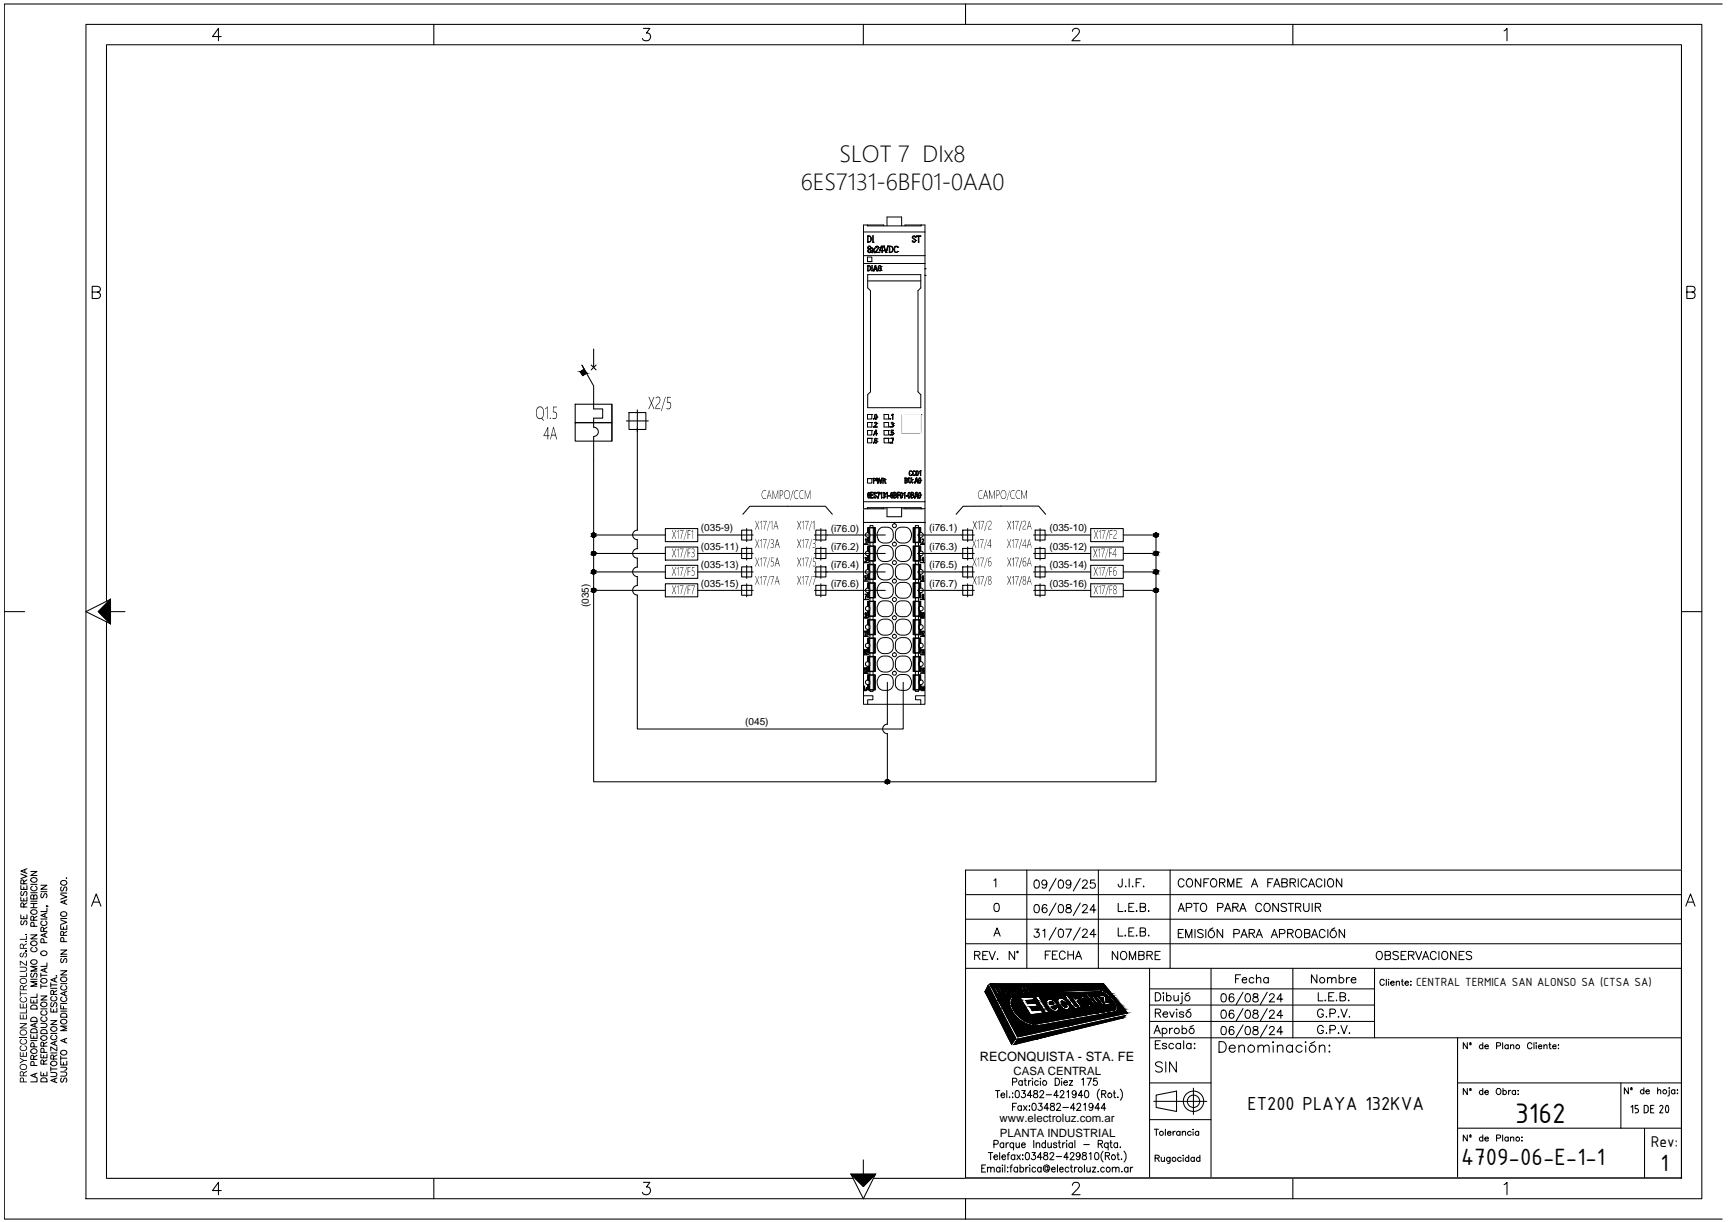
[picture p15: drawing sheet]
<svg xmlns="http://www.w3.org/2000/svg" width="420mm" height="297mm" viewBox="0 0 420 297" stroke-linecap="round" stroke-linejoin="round" font-family="sans-serif">
<defs><g id="words">
<text font-size="7.4" x="368.4" y="272.9">3162</text>
<g font-size="6.2">
<text x="355.3" y="283.2">4709-06-E-1-1</text>
<text x="403.7" y="284.6">1</text>
</g>
<g font-size="5.7">
<text x="204.2" y="39.4">SLOT 7 DIx8</text>
<text x="194.7" y="46.1">6ES7131-6BF01-0AA0</text>
</g>
<text font-size="4.9" x="303.3" y="269.9">ET200 PLAYA 132KVA</text>
<text font-size="4.1" x="401.4" y="278.8">Rev:</text>
<g font-size="3.1">
<text x="344.3" y="239.7">CENTRAL TERMICA SAN ALONSO SA (CTSA SA)</text>
<text x="238.3" y="258">RECONQUISTA - STA. FE</text>
</g>
<g font-size="2.8">
<text x="246.5" y="261.2">CASA CENTRAL</text>
<text x="243.1" y="272.7">www.electroluz.com.ar</text>
<text x="243.1" y="276.5">PLANTA INDUSTRIAL</text>
</g>
<g font-size="2.4">
<text x="170.4" y="129.2">(035-9)</text>
<text x="202" y="129.2">(i76.0)</text>
<text x="225.9" y="129.2">(i76.1)</text>
<text x="255.2" y="129.2">(035-10)</text>
<text x="170.4" y="133.6">(035-11)</text>
<text x="202" y="133.6">(i76.2)</text>
<text x="225.9" y="133.6">(i76.3)</text>
<text x="255.2" y="133.6">(035-12)</text>
<text x="170.4" y="138.1">(035-13)</text>
<text x="170.4" y="142.6">(035-15)</text>
<text x="202" y="138.1">(i76.4)</text>
<text x="202" y="142.6">(i76.6)</text>
<text x="225.9" y="138.1">(i76.5)</text>
<text x="225.9" y="142.6">(i76.7)</text>
<text x="255.2" y="138.1">(035-14)</text>
<text x="255.2" y="142.6">(035-16)</text>
<text x="143.2" y="147.6" transform="rotate(-90 143.2 147.6)">(035)</text>
<text x="181.2" y="176.3">(045)</text>
</g>
</g></defs>
<path d="M210 123.7h14.9M214.9 123.4h4.3M234.8 211.5v74.8" fill="none" stroke="#fff" stroke-width=".24"/>
<g fill="#fff" stroke="#fff" stroke-width=".24">
<path d="M215.7 123.4l3.5 2.2h-3.5z"/>
<path d="M210 123.7l4.9-.3v.3z"/>
<path d="M215.7 123.4h3.5v2.2z"/>
<path d="M220 123.4l4.9 .3h-4.9z"/>
<path d="M215.7 54.9l9.2 68.8-4.9-.3z"/>
<path d="M210 123.7v47.5h14.9zM210 123.7h14.9v47.5z"/>
<path d="M214.9 54.9h.8l3.5 68.5zM215.7 54.9l3.5 68.5h.8z"/>
<path d="M214.9 54.9l4.3 68.5h-4.3zM214.9 54.9l-4.9 68.8 4.9-.3z"/>
<path d="M219.2 54.9l5.7 68.8-4.9-68.8zM215.7 54.9h3.5l5.7 68.8z"/>
<path d="M210 54.7v69l4.9-68.8zM210 54.7h4.9v.2z"/>
<path d="M220 54.7h4.9l-4.9 .2zM220 54.9l4.9 68.8v-69z"/>
<path d="M215.7 52.7v2.2h3.5zM215.7 52.7h3.5v2.2z"/>
<path d="M219.4 100.7l4.5 4.5v-4.5zM219.4 100.7l4.5 4.5h-4.5z"/>
<path d="M234.8 211.5h174.1v74.8zM234.8 211.5v74.8h174.1z"/>
</g>
<g fill="none" stroke="#000" stroke-width=".24">
<path d="M210 56.4h14.9M210.9 54.7v.2h13.1v-.2M211 58.9h.1M211 57.3a.79 .79 0 0 1 .9 .8 .79 .79 0 0 1-.9 .8zM211.1 57.4l.5 .1M211.1 57.4a.7 .7 0 0 1 .7 .7 .7 .7 0 0 1-.7 .7zM211.1 59.9h.6l.1 .2-.3 .5 .3 .4-.4 .4-.3-.1-.1-.3 .2-.4-.2-.2zM211.1 60l.5-.1v.5h-.4zM211.7 57.8l.1 .3M211.9 58.1h.1M212.2 58.9h.1M212.2 58.9v-1.6h.1v1.6"/>
<path d="M212.3 58.9h.1M212.9 60h.1M212.9 60l.5-.2 .2 .2-.6 1.3M212.9 60l.1 .1-.1-.1M213.5 60l-.2-.1-.3 .2M214.4 59.9h.1M214.4 59.9l-.5 .9 .5-.9M214.4 59.9v1h-.5M214.9 59.8h.1M214.9 59.8l.4 1.6-.4-1.6h.1l.4 1.5 .5-1.5M214.9 54.9v-.2h-4.9v69h4.9v-.3M215.7 54.9v-2.2h3.5v2.2"/>
<path d="M215.9 59.8h.1M216.2 59.8a.79 .79 0 0 1 1 .8 .79 .79 0 0 1-1 .8zM216.4 59.9l.5 .1M216.4 59.9a.7 .7 0 0 1 .6 .7 .7 .7 0 0 1-.6 .7zM220 54.9v-.2h4.9v69h-4.9v-.3M221.8 58.6h.1M221.8 57.7h.1M221.8 58.6l.1 .2M222.4 57.5l.1 .1M222.5 57.6h.1M222.5 57.6l-.3-.2-.3 .3 .6 .5a.43 .43 0 0 1 0 .7 .43 .43 0 0 1-.7-.3M222.6 57.6h.1"/>
<path d="M222.6 57.6a.4 .4 0 0 0-.6-.2 .4 .4 0 0 0 .1 .6l.5 .4a.41 .41 0 0 1-.3 .4 .41 .41 0 0 1-.5-.2M222.7 58.5h.1M222.9 57.4h.4M222.9 57.4h1M222.9 57.4h.4v1.5M223.3 58.9h.1M223.9 57.4h-.5M223.9 57.4h-.5v1.5M210 62.1h14.9M210 64.1h14.9M210.9 63.6h1.1h-1.1v-1.1h1.1v1.1M211 66.8h12.9v3.2l-.7 .7v24.6l.7 .6v3.2h-12.9v-3.2l.7-.6v-24.6l-.7-.7z"/>
<path d="M211 60.2h.1M211 61h.1M211 65.8h.1M211 60.2l.2 .4M211 64.5a.66 .66 0 0 1 .7 .7 .66 .66 0 0 1-.7 .6zM211 68.3h12.9M211 65.8h.2M211.1 64.6l.4 .1v.9l-.2 .1h-.2zM211.1 64.6h.2M211.1 60.2h.1M211.1 60.7l.3-.1 .3 .4M211.1 60.7h.5v.5h-.4z"/>
<path d="M211.6 65.1v.1M211.7 65.2h.1M211.8 60.2h.1M211.8 61h.1M211.8 61l-.1 .3-.2 .1-.5-.2M211.9 60.3h.1M211.9 61.3h.1M211.9 61.3l.4-.4 .3 .5M211.9 60.3l.4 .5M212 65.8h.1M212 65.8v-1.2l.1 1.2M212 61.4h.1"/>
<path d="M212.3 60.8l-.4 .5 .4-.4 .3 .5M212.3 60.8l-.4-.5 .4 .4 .4-.4-.3 .5 .3 .5M212.3 65.8h.1M212.3 60.9h.1M212.5 65.8h.1M212.5 65.5h.1M212.5 65.5l-.2 .3M212.5 65.5l-.2 .3 .6-1.3 .3 1.3M212.5 65.5h.6M212.6 65.4h.5M212.6 61.4h.1M212.7 60.3h.1"/>
<path d="M212.7 61.3h.1M212.7 60.3l-.3 .5M212.8 64.6h.1M212.8 64.6l-.2 .8 .2-.8 .3 .8zM212.9 61.4h.8M213 61.3l.7 .1M213 60.1h.1M213 60.1l.5-.2 .1 .3-.7 1.2M213.1 65.5h.1M213.1 65.5l.1 .3-.1-.3M213.1 61l-.1 .3M213.2 65.8h.1"/>
<path d="M213.3 65.8h.1M213.5 65.2h.1M213.7 60.2h.1M213.7 61.4h.1M213.9 61h.5M213.9 61l.4-1.2h.3v1.1l.2 .1M213.9 65.2h.3M213.9 60.8v.1M213.9 65.2l.4-.1v.6M214.2 64.8h.1M214.2 64.8l-.2-.2a.6 .6 0 0 0-.3 1.1h.5v-.5M214.2 64.8l-.2-.2a.68 .68 0 0 0-.6 .4 .68 .68 0 0 0 .2 .7h.7l-.5 .1"/>
<path d="M214.3 65.7h.1M214.4 61.4h.2M214.4 61v.4M214.6 61h.2M214.6 61v.4M215.3 61.4h.2zM215.5 61.4h.1M215.5 61.4l.4-1.6-.4 1.6M216.2 61.4h.1M217 60.3v.3M217.2 60.6h.1M217.6 60l.3-.1 .3 .2-.2-.2a.85 .85 0 0 0-.4 1.3l.4 .1 .3-.2"/>
<path d="M218.2 60.1h.1M218.3 60.1h.1M218.3 61.1h.1M218.3 60.1l-.3-.3-.3 .1a1.29 1.29 0 0 0-.1 1.4l.4 .1 .3-.2M218.3 60.1h-.1M224.9 65.3h.1M224.9 66.9h.1M210.9 102.7h1.1v1.1h-1.1zM210.9 100.8h.1M210.9 100.8h1.1v1.1h-1.1zM210.9 116.3h1.1v1.1h-1.1zM210.9 106.6h.1"/>
<path d="M210.9 106.6h1.1v1.1h-1.1zM210.9 104.6h1.1v1.1h-1.1zM210.9 102.7h1.1M210.9 100.8h1.1M210.9 106.6h1.1M210.9 104.6h1.1M210.9 116.3h1.1M211.5 119.8h.1M211.5 119.8h-.4v.6l.3-.2 .2 .5M211.5 119.8l-.4-.1-.1 .2v.6l.2 .6a.43 .43 0 0 0 .4-.5 .43 .43 0 0 0-.4-.4l-.1 .2M211.7 119.7h.1M211.7 119.7h.6z"/>
<path d="M211.7 119.7v1.4l.6-.1M212 100.8h.1M212 116.3h.1M212 106.6h.1M212 104.6h.1M212 102.7h.1M212.3 119.7v.1h-.5v.5M212.5 105.6h.1M212.4 105.6h.1M212.4 103.7h.1M212.5 107.5h.1M212.4 107.5h.1"/>
<path d="M212.5 101.7h.1M212.4 116.3h.3l.3 .2-.2 .3-.3 .1-.1 .6v-1.3l.5 .2 .1 .2M212.4 101.7v.2l.1-.2M212.4 103.7v.1l.1-.1M212.4 105.6v.2l.1-.2M212.4 107.5v.2l.1-.2M212.5 103.7h.1M212.5 116.8v-.4h.2l.2 .2-.4 .2h.1M212.6 105.3h.1M212.6 105.3v.2h.4v.3l.3-.4M212.6 107.1h.1M212.6 103.7h.1"/>
<path d="M212.6 101.3h.1M212.6 103.7v.1h.7M212.6 107v.1M212.7 105.4h.1M212.7 102.8h.1M212.7 102.8l.3-.1 .1 .2-.5 .8M212.7 102.8l.1-.1 .4 .1-.5 1M212.7 106.6l.1-.1 .4 .2h-.4l-.1 .4 .3-.1 .3 .3-.2 .4h-.2a.95 .95 0 0 1-.2-1.1zM212.7 102.8l.3-.1 .2 .2M212.7 103.8h.6M212.7 107.4l.3 .2M212.7 101.3l.1 .4 .2 .1"/>
<path d="M212.7 100.8l.3-.1 .2 .3v.8l-.4 .1a.89 .89 0 0 1-.1-1.1zM212.8 100.9l.1-.1 .2 .1-.1 .9-.2-.1zM212.8 107.1h-.1M212.8 107.1l.4 .1-.1 .4-.3-.1zM212.9 104.6h.2M212.9 104.6l-.3 .7 .3-.7M213 116.6h.1M213 103.3l-.4 .4M213 104.6v.8h-.3zM213 119.9h.1M213 119.9l-.2-.1-.2 .2 .5 .6-.1 .4-.3 .1-.2-.3M213 119.9l-.1-.2-.3 .1-.1 .4 .5 .6-.2 .2-.3-.2"/>
<path d="M213 119.9l-.3-.2-.2 .4M213.1 116.3h.1M213.1 116.3l.3 1.2 .4-1.1 .4 1.1 .2-1.2M213.1 105.4h.2M213.1 104.6v.8M213.1 101.7l-.1 .1M213.2 116.2h.1M213.2 101.3l-.1 .3M213.2 106.7h.1M213.2 102.9h.1M213.3 119.7h.6M213.3 107.4h.1"/>
<path d="M213.3 101.4h.1M213.3 101.3v.1M213.3 119.7v.1h.5M213.4 117.3h.1M213.7 116.3h.1M213.7 116.2l-.3 1.1M213.7 116.3l-.3 1M213.8 119.8h.1M213.8 116.3l.3 1 .3-1.1-.3 1.1M213.8 116.2l.3 1.1M213.9 119.7l-.5 1.4M214.1 117.3h.1"/>
<path d="M214.1 119.9h.1M214.3 119.7h.1M214.3 119.7l-.2 .2 .2-.2M214.4 116.2h.1M214.4 119.7v1.4l-.1-1.3-.2 .3v-.2M214.4 116.3h.1M214.7 116.3l.5 .1 .1 .2-.2 .2 .2 .6M214.7 119.8h.1M214.7 119.8l.2-.1 .3 .1-.1 .6 .2 .2-.2 .4-.4-.1M214.7 119.8h.4v.4l-.2 .1M214.7 116.4l.4 .1v.2l-.4 .1zM215 102.7h1.1v1.1h-1.1z"/>
<path d="M215 106.6h.1M215 106.6h1.1v1.1h-1.1zM215 104.6h1.1v1.1h-1.1zM215 102.7h1.1M215 100.8h1.1M215 100.8v1.1h1.1v-1.1M215 106.6h1.1M215 104.6h1.1M215.2 116.4l-.5-.2v1.3v-.6l.4 .1 .2 .4M215.2 116.6l-.5 .2M215.2 119.9v.2M215.3 116.6h.1"/>
<path d="M215.3 117.4h.1M215.5 119.9h.1M215.7 119.7h.1M215.7 119.7l-.2 .2M215.8 119.7v1.4l-.1-1.3-.2 .3v-.2M216.1 106.6h.1M216.1 104.6h.1M216.5 103.7h.1M216.4 101.7h.1M216.4 105.6h.1M216.4 107.5h.1M216.4 101.7v.2l.1-.2"/>
<path d="M216.4 103.7v.1l.1-.1M216.4 105.6v.2l.1-.2M216.4 107.5v.2l.1-.2M216.5 107.5h.1M216.6 106.5h.6M216.6 106.5l.6 .1M216.7 105.6h.1M216.7 102.8h.1M216.7 102.8l.2-.2 .3 .4-.1 .2 .1 .5-.3 .1-.2-.1M216.7 102.8h.5v.3l-.3 .1M216.7 103.7h.1M216.7 104.6h.5"/>
<path d="M216.8 105.6h.1M216.8 103.7h.1M216.8 105.1l.2-.1 .2 .2M216.8 105.1l.4-.1v.2a.4 .4 0 0 1-.4 .6l-.1-.2M216.8 100.9h.1M216.9 107.7h.1M216.9 107.7l.3-1.1-.3 1.1M216.9 103.2h.1M216.9 103.2l.3 .4-.4 .1M217 100.7h.1M217 100.7l-.2 .2M217.1 103.1l-.2 .1"/>
<path d="M217.1 103.2l.1 .1M217.1 119.8h.1M217.1 119.8h-.4l-.1 .6 .4-.2 .2 .5M217.1 119.8l-.4-.1-.1 .4v.9h.4l.1-.2a.38 .38 0 0 0 0-.4 .38 .38 0 0 0-.3-.2l-.2 .2M217.1 100.7v1.2l-.1-1.1-.2 .1M217.2 105.4l-.2 .3-.2-.1M217.2 103.6l-.2 .2-.2-.1M217.2 106.6h.1M217.2 104.6h-.5v.6l.3-.1 .2 .1-.2 .5-.2-.1M217.2 105.4h.1M217.2 103.5h.1M217.2 103h.1"/>
<path d="M217.2 106.5l-.3 1.2M217.2 104.6h-.4v.5M217.2 105.3v.1M217.3 119.7h.1M217.3 119.7v1.4l.6-.2-.1-.5M217.4 119.8h.3l.1 .4-.4 .1zM217.8 119.8l-.5-.1 .6 .1-.1 .6M218.3 119.7h.5zM218.3 119.7h.1M218.3 119.7v1.4v-.7l.5-.1M218.8 119.7v.1h-.5v.5M219.1 119.7h.2l.1 .4-.1 1h-.2l-.2-.4z"/>
<path d="M219.4 100.8h4.5M219.4 100.8v4.5h4.5v-4.5M219.7 120h.1M219.9 119.7h.1M219.9 119.7l-.2 .3M220 116.2h.1M220 116.2h.4l.2 .3M220 116.2h.4l.2 .3v.8l-.3 .1h-.3zM220 119.7v1.4l-.1-1.3-.2 .2M220.1 116.3l.4 .2v.3h-.4zM220.1 116.8l.4 .1v.4h-.4zM220.4 116.2h.1"/>
<path d="M220.5 116.5l-.1 .3h-.3M220.6 117.1l-.1 .2h-.4M220.6 116.5h.1M220.7 117.1h.1M220.9 116.2h.1M220.9 119.7h.2l.2 .4-.1 1h-.2l-.2-.4zM220.9 119.8l.3 .1 .1 .3-.2 .8-.3-.4zM220.9 116.2l.1 1 .3 .2 .2-.1 .1-1.1M221 116.2h.1M221 116.2l.2 1.1 .3-.2v-.9M221.1 115.1h.1M221.1 114.9v.1"/>
<path d="M221.3 117.3h.1M221.5 116.2h.1M221.5 117l-.2 .3-.3-.2M221.6 119.7h.1M221.6 119.7v1.4l.5-.2v-.5M221.6 119.8l.4 .1-.1 .4h-.3zM221.6 115.4h.1M221.7 114.6l-.2-.2a.65 .65 0 0 0-.5 .5 .65 .65 0 0 0 .2 .7l.5-.2M221.7 114.6h.1M221.7 115.4h.1M221.7 114.6l-.2-.1a.58 .58 0 0 0-.4 .5 .58 .58 0 0 0 .4 .6l.1-.2M221.9 117.2h.1"/>
<path d="M221.9 116.5h.1M221.9 116.5v.2M221.9 117.2v.2M221.9 117.4h.1M221.9 116.7h.1M221.9 115.1h.1M222 114.9v.1M222 119.8l-.4-.1 .5 .1v.6M222.4 117.4h.1M222.4 117.4l.2-.3h.5l.2 .3-.4-1.2 .4 1.2M222.4 117.4l.4-1.2-.4 1.2M222.5 115.4h.1"/>
<path d="M222.5 114.6h.1M222.6 114.6h.1M222.6 115.4h.1M222.6 114.6l-.3-.1a.58 .58 0 0 0-.3 .5 .58 .58 0 0 0 .3 .6l.2-.2M222.6 114.6l-.2-.2a.62 .62 0 0 0-.5 .6 .62 .62 0 0 0 .4 .6l.3-.2M222.7 115h.1M222.7 119.7h.2zM222.8 116.2h.1M222.8 114.5l.5 .1-.1 1h-.3l-.2-.2zM222.8 119.8l.2 .8h-.4zM222.8 115v.2M222.8 116.3l.2 .7h-.4z"/>
<path d="M222.8 114.6l.4 .1v.6l-.2 .2-.2-.1zM222.9 119.7h.1M223 115.5h.1M223.2 115.4l-.2 .1M223.3 117.4h.1M223.3 115h.1M223.3 116.8h.1M223.4 116.8v.3M223.5 117.3h.1M223.5 119.7h.2l.2 .4-.2 1h-.2l-.2-.4zM223.5 116.3h.3v.3l-.2 .7-.2-.4zM223.6 114.6h.1"/>
<path d="M223.6 116.2a.77 .77 0 0 0 0 1.2l.3-.3v-.7l-.3-.2 .3 .3v.3M223.8 114.4h.1M223.8 114.4l-.2 .2M223.8 116.8l-.2 .5M223.9 116.8h.1M223.9 100.8h.1M223.9 114.4v1.2l-.1-1h-.2M210 122h14.9M210.2 132.3l.9-.1zM210.2 136.7l.9 .1zM210.2 132.2v.1M210.3 140h.4h-.3v.4h.3l-.1 .6-.3-.1h.3v-.2v-.2h-.3z"/>
<path d="M210.3 135.6h.4l-.1 .4 .1 .2-.2 .4-.2-.2 .3 .1v-.2l-.1-.2 .1-.4zM210.5 131h.1v1.1v-1l-.2 .1zM210.9 123.7v-.3h13.1v.3M211 120.4h.1M211 120.1v.3M211 135.1v1.3h.5v.8h-.5v1.2a.57 .57 0 0 0-.6 .6 .57 .57 0 0 0 .6 .6v1.2h.5v.8h-.5v1.3a.57 .57 0 0 0-.6 .6 .57 .57 0 0 0 .6 .6v1.2h.5v.8h-.5v1.3M211 130.6v1.3h.5v.8h-.5v1.3M211 133.9a.57 .57 0 0 0-.6 .6 .57 .57 0 0 0 .6 .6M211 130.6a.55 .55 0 0 1-.6-.6 .55 .55 0 0 1 .6-.5v-1.3h.5v-.4h.8v.4h.5v3.7h-.5v.8h.5v3.7h-.5v.8h.5v3.6h-.5v.8h.5v3.7h-.5v.8h.5v3.7h-.5v.8h.5v3.7h-.5v.8h.5v3.7h-.5v.8h.5v3.6h-.5v.8h.5v3.7h-.5v.4h-.8v-.4h-.5v-1.2a.59 .59 0 0 1-.6-.6 .59 .59 0 0 1 .6-.6M211.1 120.7l.3 .3M211.1 120.4l.4 .1-.1 .4-.3-.1zM211.3 139.5l-.2 .1v1.2h.4"/>
<path d="M211.3 135l-.2 .1v1.2h.4M211.3 130.6h-.2v1.2h.4M211.3 132.8v3.5M211.3 134h.1M211.3 138.5h.1M211.3 129.5h.1M211.3 138.5v-1.2v3.5v-1.3M211.3 138.5l.2 .2M211.3 139.5h.1M211.3 135h.1M211.3 130.5v.1M211.5 129.8l-.2-.2v-1.3v3.5v-1.2"/>
<path d="M211.5 137.3h.8M211.5 138.7v.6M211.5 132.8h.8M211.5 134.2v.6M211.5 136.3h.8M211.5 128.3h.8M211.5 129.8v.6M211.5 131.8h.8M211.5 137.3h-.4v1.1l.2 .1M211.5 132.8h-.4v1.1l.4 .3M211.5 128.3h-.4v1.2h.2M211.5 128.3v1.5"/>
<path d="M211.5 130.4v1.4M211.5 132.8v1.4M211.5 134.8v1.5M211.5 137.3v1.4M211.5 139.3v1.5M211.5 139.3l-.2 .2M211.5 134.8l-.2 .2M211.5 130.4l-.2 .2M211.5 131.9h.8M211.5 132.7h.8M211.5 136.4h.8M211.5 137.2h.8"/>
<path d="M211.5 128.2h.8M211.6 120.7h.1M211.8 127h.1M211.8 121h.5M211.8 120.3h.4M212.2 120.3l-.4 .1v.6M212.3 137.3h.5v3.5h-.5M212.3 132.8h.5v3.5h-.5M212.3 128.3h.5v3.5h-.5M212.3 128.3v3.5M212.3 132.8v3.5M212.3 137.3v3.5"/>
<path d="M212.5 120.8h.1M212.5 120.1h.1M212.5 132.8l.1 3.5zM212.5 128.3l.1 3.5zM212.5 137.3l.1 3.5zM213.1 120.7h.1M213.4 121.1h.1M213.4 121.1l.4-1.3-.4 1.3M213.8 133.1a2.07 2.07 0 0 1 2.8-.2 2.07 2.07 0 0 1 .4 2.8 2.07 2.07 0 0 1-3 .4 2.07 2.07 0 0 1-.2-3zM213.8 128.6a2.03 2.03 0 0 1 2.4-.3 2.03 2.03 0 0 1 1 2.1 1.88 1.88 0 0 1-2.7 1.6 2.04 2.04 0 0 1-.7-3.4zM214.7 120.9h.1M214.8 120.9h.1"/>
<path d="M214.9 120.3h.1M214.9 120.3l.2 .5-.1 .2-.2-.1M215.1 120.2l-.2 .1M215.2 120.7h.1M215.2 120.1h.1M215.2 120.6l.1 .1M215.3 120.7h.1M215.7 123.4v2.2h3.5v-2.2M216.1 120.5h.3zM216.1 120.5h.3M216.6 120.4h.1M216.6 120.1v.3"/>
<path d="M216.6 120.7l.3 .3M216.7 120.4l.4 .1-.1 .4-.4-.1zM217.2 120.7h.1M217.4 120.4l.5 .1v.4l-.5 .1zM217.8 120.4h.2M217.9 120.1l-.2 .2h-.3M217.9 120.7l-.2 .2-.3 .1M218 120.7h.1M218 120.1h.1M218 120.6v.1M218.1 128.6a2.08 2.08 0 0 1 2.4-.4 2.08 2.08 0 0 1 1.1 2.2 2.06 2.06 0 0 1-1.8 1.6 2.06 2.06 0 0 1-2.1-1.1v-.4a2.47 2.47 0 0 1 .4-1.9zM218.3 120.3h.5"/>
<path d="M218.9 120.4h.1M219.4 120.7l-.1 .2h-.3v-1.1h.2l.1 1.1M219.4 120.4h.1M219.4 120.1v.3M220.3 120.5h.3M220.8 120.4h.1M221.3 120.7l-.1 .2M221.3 120.4h.1M221.3 120.1v.3M221.6 120.4l.5 .1v.4l-.5 .1zM222.1 120.1l-.2 .2h-.3M222.1 120.4h.1"/>
<path d="M222.1 120.7l-.1 .2-.4 .1M222.2 120.1h.1M222.2 120.7h.1M222.3 132.8h.1M222.3 132.8v3.5zM222.3 128.3h.1M222.3 128.3v3.5zM222.3 137.3h.1M222.3 137.3v3.5M222.4 121.1h.1M222.4 121.1l.3-1.4-.3 1.4 .2-.4h.4l.2 .4-.3-1.4 .3 1.4M222.5 137.3h.9"/>
<path d="M222.5 132.8h.9M222.5 136.3h.9M222.5 128.3h.9M222.5 131.8h.9M222.5 137.3h-.4v3.5h.4M222.5 132.8h-.4v3.5h.4M222.5 128.3h-.4v3.5h.4M222.5 128.3v3.5M222.5 132.8v3.5M222.5 137.3v3.5M222.6 131.9h.7M222.6 132.7h.7"/>
<path d="M222.6 136.4h.7M222.6 137.2h.7M222.6 128.2h.7M223.2 121.1h.1M223.3 120.4h.1M223.4 132.8h.4v1.1l-.4 .3M223.4 137.3h.4v1.1l-.2 .1M223.4 138.7v.6M223.4 134.2l-.1 .3 .3 .5M223.4 129.8v.6l.2 .2M223.4 128.3h.4v1.2h-.2M223.4 128.3v1.5"/>
<path d="M223.4 130.4v1.4M223.4 132.8v1.4M223.4 134.8v1.5M223.4 137.3v1.4M223.4 139.3v1.5M223.4 139.3l.2 .2M223.5 129.6l.1 2.2M223.5 134.1l.1 2.2M223.5 138.5l.1 2.3M223.6 139.5h.1M223.6 135h.1M223.6 130.5v.1"/>
<path d="M223.6 138.5v-1.2v1.2M223.6 136.3h.1M223.6 132.8h.1M223.6 134v-1.2v1.2M223.6 131.8h.1M223.6 129.5v-1.2v1.3M223.6 137.3h.1M223.6 130.6h.2v1.2h-.4M223.6 135l.2 .1v1.2h-.4M223.6 139.5l.2 .1v1.2h-.4M223.6 138.5l-.2 .2M223.6 129.6l-.2 .2"/>
<path d="M223.6 138.5h.1M223.6 134h.1M223.6 129.5h.1M223.8 136.7l1 .1zM223.8 132.2l1 .1zM223.8 120.7v.2h-.3v-1.1h.1l.2 1.1M223.9 130.6a.55 .55 0 0 0 .6-.6 .55 .55 0 0 0-.6-.5v-1.3h-.6v-.4h-.7v.4h-.6v3.7h.6v.8h-.6v3.7h.6v.8h-.6v3.6h.6v.8h-.6v3.7h.6v.8h-.6v3.7h.6v.8h-.6v3.7h.6v.8h-.6v3.7h.6v.8h-.6v3.6h.6v.8h-.6v3.7h.6v.4h.7v-.4h.6v-1.2a.59 .59 0 0 0 .6-.6 .59 .59 0 0 0-.6-.6M223.9 133.9a.57 .57 0 0 1 .6 .6 .57 .57 0 0 1-.6 .6M223.9 130.6v1.3h-.6v.8h.6v1.3M223.9 135.1v1.3h-.6v.8h.6v1.2a.57 .57 0 0 1 .6 .6 .57 .57 0 0 1-.6 .6v1.2h-.6v.8h.6v1.3a.57 .57 0 0 1 .6 .6 .57 .57 0 0 1-.6 .6v1.2h-.6v.8h.6v1.3M223.9 120.4h.1M223.9 120.1v.3"/>
<path d="M224.3 136.2h.1M224.3 132h.1M224.3 140l.3 .1-.2-.1-.1 .5 .3-.1v.3l-.2 .4-.2-.8zM224.3 131h.2l.1 .3-.3 .7 .3 .1h-.4l.3-1h-.3zM224.4 135.5h.2v1.1l-.1-.3h-.3zM224.4 135.6l.1 .6h-.2zM210.2 145.7l.9 .1zM210.2 154.6l.9 .1zM210.2 141.2l.9 .1zM210.2 150.2h.9zM210.2 159.1l.9 .1zM210.3 157.9v1.1z"/>
<path d="M210.3 153.4h.1v1.1zM210.3 144.4h.4l-.2 1.1 .1-1zM210.4 148.9l.3 .1-.1 1-.3-.1 .3-.1v-.3l-.2 .1zM210.5 149l.1 .1-.1 .4zM210.5 158l.2-.2 .1 .2-.1 .4 .1 .4-.1 .2-.2-.2 .2 .1 .1-.2-.2-.3 .2-.3-.1-.2zM210.6 153.6h.1M210.7 153.4l.1 1.1zM211 153v1.3h.5v.8h-.5v1.2a.57 .57 0 0 0-.6 .6 .57 .57 0 0 0 .6 .6v1.3h.5v.8h-.5v1.2a.57 .57 0 0 0-.6 .6 .57 .57 0 0 0 .6 .6v1.2h.5v.8h-.5v1.3M211 148.5v1.3h.5v.8h-.5v1.3M211 151.9a.57 .57 0 0 0-.6 .5 .57 .57 0 0 0 .6 .6M211 147.4a.57 .57 0 0 0-.6 .5 .57 .57 0 0 0 .6 .6M211.3 157.4l-.2 .1v1.2h.4"/>
<path d="M211.3 148.5h-.2v1.2h.4M211.3 144l-.2 .1v1.1h.4M211.3 153h-.2v1.2h.4M211.3 141.8v3.4M211.3 150.7v3.5M211.3 151.9h.1M211.3 147.4h.1M211.3 156.4h.1M211.3 156.4v-1.2v3.5v-1.3M211.3 147.5v-1.3v3.5v-1.2M211.3 156.4l.3 .5-.1 .3M211.3 143l.2 .2"/>
<path d="M211.3 147.5l.2 .2M211.3 151.9l.2 .2M211.3 144h.1M211.3 148.4v.1M211.3 152.9v.1M211.3 157.4h.1M211.5 141.8h-.4v1.1l.2 .1M211.5 159.7h.8M211.5 141.8h.8M211.5 143.2v.6M211.5 145.2h.8M211.5 140.8h.8"/>
<path d="M211.5 149.7h.8M211.5 147.7v.6M211.5 146.2h.8M211.5 146.2h-.4v1.2h.2M211.5 154.2h.8M211.5 150.7h.8M211.5 152.1v.6M211.5 158.7h.8M211.5 155.2h.8M211.5 155.2h-.4v1.1l.2 .1M211.5 159.7h-.4v1.1l.2 .1M211.5 150.7h-.4v1.1l.2 .1"/>
<path d="M211.5 141.8v1.4M211.5 143.8v1.4M211.5 146.2v1.5M211.5 148.3v1.4M211.5 150.7v1.4M211.5 152.7v1.5M211.5 155.2v1.4M211.5 157.2v1.5M211.5 159.7v1.4M211.5 157.2l-.2 .2M211.5 148.3l-.2 .2M211.5 143.8l-.2 .2"/>
<path d="M211.5 152.7l-.2 .3M211.5 155.1h.8M211.5 154.3h.8M211.5 145.3h.8M211.5 146.1h.8M211.5 159.6h.8M211.5 158.8h.8M211.5 150.6h.8M211.5 149.8h.8M211.5 141.6h.8M212.3 150.7h.5v3.5h-.5M212.3 141.8h.5v3.4h-.5"/>
<path d="M212.3 159.7h.5v3.5h-.5M212.3 146.2h.5v3.5h-.5M212.3 155.2h.5v3.5h-.5M212.3 141.8v3.4M212.3 146.2v3.5M212.3 150.7v3.5M212.3 155.2v3.5M212.3 159.7v3.5M212.5 150.7l.1 3.5zM212.5 155.2l.1 3.5zM212.5 141.8v3.4M212.5 146.2v3.5"/>
<path d="M212.6 159.7l-.1 3.5zM213.8 146.5a2.03 2.03 0 0 1 2.4-.3 2.03 2.03 0 0 1 1 2.1 1.88 1.88 0 0 1-2.7 1.6 2.04 2.04 0 0 1-.7-3.4zM213.8 142.1a2.04 2.04 0 0 1 2.8 0 2.04 2.04 0 0 1 .1 2.8 2.04 2.04 0 0 1-2.9 .1 2.29 2.29 0 0 1 0-2.9zM213.8 151a2.07 2.07 0 0 1 2.8-.2 2.07 2.07 0 0 1 .4 2.8 2.07 2.07 0 0 1-3 .4 2.07 2.07 0 0 1-.2-3zM218.1 146.5a2.08 2.08 0 0 1 2.4-.3 2.08 2.08 0 0 1 1.1 2.1 1.94 1.94 0 0 1-2.8 1.6 2.07 2.07 0 0 1-.9-3zM218.1 142a2.1 2.1 0 0 1 2.9 0 2.1 2.1 0 0 1 .1 2.9 2 2 0 0 1-2.4 .4 2 2 0 0 1-1-2.2zM218.1 151a2.05 2.05 0 0 1 3.1 .1 2.05 2.05 0 0 1-.5 3 2.05 2.05 0 0 1-3-.8v-.4a2.33 2.33 0 0 1 .4-1.9zM222.3 150.7h.1M222.3 154.2h.1M222.3 141.8v3.4zM222.3 141.8h.1M222.3 140.8h.1"/>
<path d="M222.3 155.2h.1M222.3 158.7h.1M222.3 146.2v3.5zM222.3 159.7h.1M222.3 150.7v3.5M222.3 155.2v3.5M222.3 159.7v3.5M222.5 150.7h.9M222.5 154.2h.9M222.5 141.8h.9M222.5 145.2h.9M222.5 140.8h.9"/>
<path d="M222.5 158.7h.9M222.5 155.2h.9M222.5 146.2h.9M222.5 149.7h.9M222.5 159.7h.9M222.5 150.7h-.4v3.5h.4M222.5 141.8h-.4v3.4h.4M222.5 159.7h-.4v3.5h.4M222.5 146.2h-.4v3.5h.4M222.5 155.2h-.4v3.5h.4M222.5 141.8v3.4M222.5 146.2v3.5"/>
<path d="M222.5 150.7v3.5M222.5 155.2v3.5M222.5 159.7v3.5M222.6 155.1h.7M222.6 154.3h.7M222.6 145.3h.7M222.6 146.1h.7M222.6 159.6h.7M222.6 158.8h.7M222.6 150.6h.7M222.6 149.8h.7M222.6 140.8h.7"/>
<path d="M222.6 141.6h.7M223.4 150.7h.4v1.1l-.4 .3M223.4 143.2l.2-.2v-1.2v3.4M223.4 152.1v.6M223.4 143.2v.6M223.4 156.6v.6M223.4 147.7v.6M223.4 146.2h.4v1.2h-.2M223.4 155.2h.4v1.1l-.4 .3M223.4 141.8h.4v1.1l-.2 .1M223.4 159.7h.4v1.1l-.2 .1M223.4 141.8v1.4"/>
<path d="M223.4 143.8v1.4M223.4 146.2v1.5M223.4 148.3v1.4M223.4 150.7v1.4M223.4 152.7v1.5M223.4 155.2v1.4M223.4 157.2v1.5M223.4 159.7v1.4M223.4 152.7l.2 .3M223.4 143.8l.2 .2M223.4 157.2l.2 .2M223.4 148.3l.2 .2"/>
<path d="M223.5 147.5l.1 2.2v-1.2M223.5 156.4l.1 2.3M223.6 157.4h.1M223.6 144h.1M223.6 152.9v.1M223.6 148.4v.1M223.6 154.2h.1M223.6 151.9v-1.2v3.5M223.6 140.8h.1M223.6 155.2h.1M223.6 156.4v-1.2v1.2M223.6 147.4v-1.2v1.3"/>
<path d="M223.6 158.7h.1M223.6 145.2h.1M223.6 146.2h.1M223.6 157.4l.2 .1v1.2h-.4M223.6 144l.2 .1v1.1h-.4M223.6 153h.2v1.2h-.4M223.6 148.5h.2v1.2h-.4M223.6 147.5l-.2 .2M223.6 156.4h.1M223.6 147.4h.1M223.6 143h.1M223.6 151.9h.1"/>
<path d="M223.8 141.2l1 .1zM223.8 150.2h1zM223.8 145.7l1 .1zM223.8 159.1l1 .1zM223.8 154.6l1 .1zM223.9 147.4a.57 .57 0 0 1 .6 .5 .57 .57 0 0 1-.6 .6M223.9 151.9a.57 .57 0 0 1 .6 .5 .57 .57 0 0 1-.6 .6M223.9 148.5v1.3h-.6v.8h.6v1.3M223.9 153v1.3h-.6v.8h.6v1.2a.57 .57 0 0 1 .6 .6 .57 .57 0 0 1-.6 .6v1.3h-.6v.8h.6v1.2a.57 .57 0 0 1 .6 .6 .57 .57 0 0 1-.6 .6v1.2h-.6v.8h.6v1.3M224.1 149.1h.1M224.1 153.4l.1 1.1zM224.1 148.9l.1 1.1z"/>
<path d="M224.1 157.9l.1 1.1zM224.3 144.5l.1-.1 .2 .3v.6l-.2 .2-.2-.2zM224.3 140.5h.3l-.2 .5zM224.3 145.1l.1-.1 .2 .2-.2 .3zM224.3 144.5l.3 .2-.2 .2zM224.4 158.5l.3-.6v1.1M224.4 158.5l.2-.6v.7h-.2M224.4 158.5v.2h.2v.3M224.4 149l.2-.1 .2 .2-.2 .9-.2-.2zM224.5 153.4l.3 .1-.3 .9 .3 .1h-.4l.3-1h-.2zM224.5 149l.2 .2-.1 .7-.2-.3zM224.6 159h.1"/>
<path d="M210 169.1v-42.1h14.9v42.1h-2.3v1h1.3v1.1M210 169.1v2.1h1M210 169.1h2.2v1h-1.2v1.1h12.9M210.2 163.6l.9 .1zM210.2 166.8h.1M210.2 166.8v1.1h.3l-.3-.1M210.3 162.3v1.1v-1l-.2 .1zM210.5 162.3h.3l-.2 .1v.4h.2v.6l-.3-.1h.3v-.2l-.1-.3-.2 .1zM210.6 167.1l.2 .4-.1 .4-.2-.3zM211.3 161.9l-.2 .1v1.2h.4M211.3 166.4l-.2 .1v1.1h.4M211.3 165.3h.1"/>
<path d="M211.3 160.9h.1M211.3 160.9v-1.2v2.2M211.3 161.9v1.3zM211.3 160.9l.2 .2M211.3 161.9h.1M211.5 165.6l-.2-.2v-1.3v3.5M211.5 166.2l-.2 .2M211.5 163.2h.8M211.5 161.1v.6M211.5 167.6h.8M211.5 165.6v.6M211.5 164.1h.8"/>
<path d="M211.5 164.1h-.4v1.2l.2 .1M211.5 161.7v1.5M211.5 164.1v1.5M211.5 166.2v1.4M211.5 161.7l-.2 .2M211.5 167.7h.8M211.5 164h.8M212.3 164.1h.5v3.5h-.5M212.3 164.1v3.5M212.5 164.1v3.5M213.8 164.4a2.03 2.03 0 0 1 2.4-.3 2.03 2.03 0 0 1 1 2.1 1.88 1.88 0 0 1-2.7 1.6 2.04 2.04 0 0 1-.7-3.4zM218.1 164.4a2.08 2.08 0 0 1 2.4-.3 2.08 2.08 0 0 1 1.1 2.1 1.94 1.94 0 0 1-2.8 1.6 2.07 2.07 0 0 1-.9-3z"/>
<path d="M222.3 167.6h.1M222.3 164.1v3.5zM222.3 163.2h.1M222.5 167.6h.9M222.5 164.1h.9M222.5 163.2h.9M222.5 164.1h-.4v3.5h.4M222.5 164.1v3.5M222.6 167.7h.7M222.6 164h.7M222.6 163.2h.7M223.4 165.6l.2-.2v-1.3v3.5v-1.2"/>
<path d="M223.4 164.1h.4v1.2h-.2M223.4 165.6v.6l.2 .2M223.4 161.1v.6M223.4 161.7v1.5M223.4 164.1v1.5M223.4 166.2v1.4M223.4 161.7l.2 .2M223.6 161.9h.1M223.6 166.4h.1M223.6 163.2h.1M223.6 160.9v-1.2v3.5M223.6 166.4l.2 .1v1.1h-.4"/>
<path d="M223.6 161.9l.2 .1v1.2h-.4M223.6 160.9l-.2 .2M223.6 160.9h.1M223.8 163.6l1 .1zM224.1 166.8l.3 1 .3-1v1.1l-.1-.8-.1 .8-.3-.8-.1 .8zM224.1 162.3l.1 1.1-.1-1-.1 .1zM224.5 162.3l.3 .2h-.3v.4l.2-.1v.6l-.3-.1zM224.6 162.8l.1 .2-.1 .4-.1-.3zM224.9 169.1v2.1h-1"/>
<circle cx="215.3" cy="139" r="2.07"/>
<circle cx="217.5" cy="136.8" r=".49"/>
<circle cx="217.5" cy="132.3" r=".49"/>
<circle cx="217.5" cy="127.8" r=".49"/>
<circle cx="219.6" cy="139.1" r="2.04"/>
<circle cx="219.6" cy="134.6" r="2.04"/>
<circle cx="215.3" cy="157" r="2.07"/>
<circle cx="217.5" cy="150.2" r=".49"/>
<circle cx="217.5" cy="145.7" r=".49"/>
<circle cx="217.5" cy="159.2" r=".49"/>
<circle cx="217.5" cy="154.7" r=".49"/>
<circle cx="217.5" cy="141.2" r=".49"/>
<circle cx="219.6" cy="157" r="2.04"/>
<circle cx="215.3" cy="161.4" r="2.06"/>
<circle cx="217.5" cy="163.6" r=".49"/>
<circle cx="219.6" cy="161.5" r="2.04"/>
</g>
<g fill="none" stroke="#000" stroke-width=".25">
<path d="M20.9 5.9h392.9v285.5h-392.9zM53.8 8.9h-2.1l1.4-2v3M105.5 5.9v5M156.4 6.9h1.6l-.8 1.1a.96 .96 0 0 1 1 1.1 .96 .96 0 0 1-1.3 .8l-.5-.1-.2-.4M209.9 5.9v5M234.8 1v4.9M260.8 7.6v-.1a.93 .93 0 0 1 1.1-.6 .74 .74 0 0 1 .4 1.1l-1.7 1.9h2M314.4 5.9v5M365.7 7.5l.7-.6v3M418.7 1h-417.7v295.3h417.7M22.4 71l1.7-.1a.68 .68 0 0 0 0-1.2l-1.7-.1v3h1.3a.78 .78 0 0 0 .7-.8 .78 .78 0 0 0-.7-.8M410.2 71l1.7-.1a.74 .74 0 0 0 0-1.2l-1.7-.1v3h1.3a.79 .79 0 0 0 .7-.8 .79 .79 0 0 0-.7-.8"/>
<path d="M139.9 98.3h8.9v4.4h-8.9zM142.6 90.7l-.9 .6-.6-1 1-.6-.6-.9 2.8 5v5.6h2.2v2.2h-2.2v2.3M143.7 88.7l1.2 1.2M144.3 84.8v4.5M144.9 88.7l-1.2 1.2M148.8 98.3v8.9M155 99.7v29.2M139.9 102.7h8.9v4.5h-8.9zM144.3 106.1v83.9h136.8v-60h-8M144.4 103.8a1.12 1.12 0 0 1 1.1 1.2 1.12 1.12 0 0 1-1.1 1.1M152.3 102.3h5.3M152.9 100.3h4.1v4.1h-4.1z"/>
<path d="M223.6 117.3h.1M223.6 116.2h.1M144.3 130h17.5M144.3 134.5h17.5M144.3 139h17.5M155 131.2v2.2M155 135.7v2.2M155 137.8a1.16 1.16 0 0 0-1.2 1.2 1.16 1.16 0 0 0 1.2 1.2M155 133.4a1.16 1.16 0 0 0-1.2 1.1 1.16 1.16 0 0 0 1.2 1.2M155 128.9a1.16 1.16 0 0 0-1.2 1.1 1.16 1.16 0 0 0 1.2 1.2M161.8 128.5h7.9v3.2h-7.9zM161.8 133h7.9v3.1h-7.9z"/>
<path d="M161.8 137.4h7.9v3.2h-7.9zM169.7 130h13.4M169.7 134.5h13.4M169.7 139h13.4M180.3 128.9h2.5v2.4h-2.5zM180.3 133.3h2.5v2.5h-2.5zM180.3 137.8h2.5v2.5h-2.5zM180.6 125l1.7-1.9h18.4l1.7 1.9M181.6 128.5v3.2M181.6 133v3.1M181.6 137.4v3.2M198 130h17.3"/>
<path d="M198 134.5h17.3M198 139h17.3M198.4 128.9h2.4v2.4h-2.4zM198.4 133.3h2.4v2.5h-2.4zM198.4 137.8h2.4v2.5h-2.4zM199.6 128.5v3.2M199.6 133v3.1M199.6 137.4v3.2M210 123.7h14.9v3.3h-14.9zM223.1 130h13.8M223.1 134.5h13.8M223.1 139h13.8"/>
<path d="M232.5 125l1.7-1.9 9.2-.1h9.1l1.7 2M234.1 128.9h2.4v2.4h-2.4zM234.1 133.3h2.4v2.5h-2.4zM234.1 137.8h2.4v2.5h-2.4zM235.3 128.5v3.2M235.3 133v3.1M235.3 137.4v3.2M251.3 130h13.9M251.3 134.5h13.9M251.3 139h13.9M251.7 128.9h2.4v2.4h-2.4zM251.7 133.3h2.4v2.5h-2.4z"/>
<path d="M251.7 137.8h2.4v2.5h-2.4zM252.9 128.5v3.2M252.9 133v3.1M252.9 137.4v3.2M265.2 128.5h7.9v3.2h-7.9zM265.2 133h7.9v3.1h-7.9zM265.2 137.4h7.9v3.2h-7.9zM273.1 134.5h8M273.1 139h8M1 148.7h5M25.9 151.1v135.3h181.5M25.9 146.2v-135.3h382.9v275.5h-196.4"/>
<path d="M26.9 145.7v5.9l-6-2.9 6-3-3 3 3 2.9M26.9 148.7h3.5M144.3 143.5h17.5M155 144.7v32.5h64.6v-11.3M155 140.2v2.1M155 142.3a1.16 1.16 0 0 0-1.2 1.2 1.16 1.16 0 0 0 1.2 1.2M161.8 141.9h7.9v3.2h-7.9zM169.7 143.5h13.4M180.3 142.3h2.5v2.4h-2.5zM181.6 141.9v3.2M198 143.5h17.3M198.4 142.3h2.4v2.4h-2.4z"/>
<path d="M199.6 141.9v3.2M223.1 143.5h13.8M234.1 142.3h2.4v2.4h-2.4zM235.3 141.9v3.2M251.3 143.5h13.9M251.7 142.3h2.4v2.4h-2.4zM252.9 141.9v3.2M265.2 141.9h7.9v3.2h-7.9zM273.1 143.5h8M408.8 148.7h5M215.8 165.9v10.2M215.8 178.4v11.6"/>
<path d="M215.8 176a1.16 1.16 0 0 0-1.2 1.2 1.16 1.16 0 0 0 1.2 1.2M5.1 218.1v.9h1.4v-.9M5.1 215.3v.9h1.4v-.9M5.1 212.4l1.4 .6-1.4 .6M5.3 216.7l-.2 .3v.6h.4l.4-.8 .4-.1 .2 .3-.2 .7M5.8 214.8l-.1-.8-.2-.1-.4 .1v.8h1.4M5.8 215.6v.6M5.8 218.4v.6M6 211.4v.7M6.5 211.2l-1.4 .6 1.4 .5M6.5 219.5l-.7 .5M6.5 213.9l-.7 .5"/>
<path d="M7.5 211.8h1.5l-1.5 1h1.5M7.5 219.6h1.5M7.5 219.1h1.5M7.5 217h1.5M7.5 215h1.5M7.6 213.6a.74 .74 0 0 1 .9-.3 .74 .74 0 0 1 .4 .9 .74 .74 0 0 1-.9 .3 .74 .74 0 0 1-.4-.9zM7.9 215.4a.62 .62 0 0 0-.4 .9 .62 .62 0 0 0 .9 .2 .56 .56 0 0 0 .6-.4 .56 .56 0 0 0-.4-.7M8.2 217.8l.3-.3 .4 .1 .1 .2v.7h-1.5l.1-.9 .2-.1 .4 .1v.9M8.2 219.6v1M9.9 215.2h1.5l-1.5 1h1.5M9.9 216.7h1.5M10.1 217.2l-.2 .4 .2 .6 .4-.1 .5-.9a.57 .57 0 0 1 .4 .5 .57 .57 0 0 1-.2 .5"/>
<path d="M14.8 217.4l1.4 .6-1.4 .6M14.8 217.1h1.4M15 215.6l-.2 .1v.8h.4l.4-.9h.4l.2 .3-.2 .7M15 214.2a.68 .68 0 0 1 .9-.1 .68 .68 0 0 1 .1 .9 .68 .68 0 0 1-.9 .1 .68 .68 0 0 1-.1-.9zM15.7 218.9v.7M16.2 213.4v.1zM16.2 218.7l-1.4 .6 1.4 .5M22.7 219.3h1.4M234.8 217.5h174M241.7 214l.4-.4v2M242 219.7a.64 .64 0 0 1 .9 .3l.1 .4a.85 .85 0 0 1-.8 1.2 1.28 1.28 0 0 1-.2-1.9zM249.7 211.5v23.9"/>
<path d="M251.7 220a.64 .64 0 0 1 .9 .3 1 1 0 0 1-.6 1.6 1.28 1.28 0 0 1-.3-1.9zM251.7 214a.64 .64 0 0 1 .9 .3 1 1 0 0 1-.6 1.6 1.28 1.28 0 0 1-.3-1.9zM254.5 214.6a.61 .61 0 0 1-.8 .6 .61 .61 0 0 1-.3-1 .61 .61 0 0 1 1 0 1.05 1.05 0 0 1-.6 1.7l-.4-.3M256.8 219.5l-1.7 3M256.8 213.5l-1.7 3.1M257.5 220a.69 .69 0 0 1 1 .3 1 1 0 0 1-.7 1.6 1.08 1.08 0 0 1-.4-1.6zM257.5 214a.69 .69 0 0 1 1 .3 1 1 0 0 1-.7 1.6 1.08 1.08 0 0 1-.4-1.6zM259.4 220l-.1 .3 .2 .3a.72 .72 0 0 1 .8 .3 .72 .72 0 0 1 0 .9l-.7 .1-.3-.2a.73 .73 0 0 1 .1-.8 .73 .73 0 0 1 .7-.3l.3-.4a.73 .73 0 0 0-1-.2zM260.4 214.6a.62 .62 0 0 1-.9 .5 .62 .62 0 0 1-.2-1 .62 .62 0 0 1 1 .1l.1 .4a.92 .92 0 0 1-.8 1.3l-.3-.3M262.7 219.5l-1.7 3M262.7 213.5l-1.7 3.1M263.3 214.4l.3-.5 .6 .1 .2 .3-.3 .7-1 .9h1.4"/>
<path d="M266.2 213.9h-1l-.1 .9a.7 .7 0 0 1 1.1-.1 .7 .7 0 0 1-.1 1.1 .7 .7 0 0 1-1.1-.3M267.1 211.5v23.9M271.9 219.6v2h1.1M272.9 213.6l-.1 1.8-.3 .2-.4-.1-.2-.6M273.7 215.4v.2zM274.6 213.6v2M275.4 215.4v.2zM275.7 219.6h-1.2v2h1.2M276.3 214.5h.7M277.5 213.6h-1.2v2M278.1 215.4v.2zM284.5 211.5v23.9"/>
<path d="M287.9 214.1a.72 .72 0 0 0-.8-.5 .72 .72 0 0 0-.6 .8v.4a.72 .72 0 0 0 .6 .8 .72 .72 0 0 0 .8-.5M288.8 213.7a1 1 0 0 1 1.2 .7 1 1 0 0 1-.6 1.2 1.05 1.05 0 0 1-1-.7 1.05 1.05 0 0 1 .4-1.2zM290.2 219.6h1.3M290.8 219.6v2M292 213.6v2l-1.4-2v2M292.3 219.7a.99 .99 0 0 1 1.2 .7 .99 .99 0 0 1-.7 1.2 1.04 1.04 0 0 1-1-.8 1.04 1.04 0 0 1 .5-1.1zM292.7 214.5h.8M293.9 213.6h-1.2v2M294.7 213.7a1 1 0 0 1 1.2 .7 1 1 0 0 1-.6 1.2 1.04 1.04 0 0 1-1-.7 1.04 1.04 0 0 1 .4-1.2zM296.5 214.5h1.2l.1-.3v-.4l-1.3-.2v2M297.2 214.5l.6 1.1M298.5 215.6v-2l.8 2 .7-2v2"/>
<path d="M300.8 214.5h.7M302 213.6h-1.2v2h1.2M304.3 215.6l.7-2 .8 2M304.6 214.9h.9M307.5 219.9a.9 .9 0 0 1 1.3 .1 .9 .9 0 0 1-.2 1.3 .72 .72 0 0 1-.8 .3 .72 .72 0 0 1-.5-.8zM308.3 214.5h.7M309.5 213.6h-1.2v2M309.7 215.6l.8-2 .7 2M310 214.9h.9M310.8 219.6v2l-1.3-2v2M311.7 214.5h1.1l.2-.3-.1-.4-1.2-.2v2h.8a.53 .53 0 0 0 .5-.5 .53 .53 0 0 0-.5-.6M312.8 219.9a.76 .76 0 0 0-.7-.4 .76 .76 0 0 0-.6 .5l.2 .3 .9 .4 .2 .6a.89 .89 0 0 1-1.3 0"/>
<path d="M313.2 219.6h1.3M313.7 214.5h1.1l.2-.3-.1-.4-1.2-.2v2M313.8 219.6v2M314.3 214.5l.7 1.1M315.7 213.6v2M317 219.6v1.4a.66 .66 0 0 0 .6 .6 .66 .66 0 0 0 .7-.6v-1.4M317.7 214.1a.74 .74 0 0 0-.8-.5 .74 .74 0 0 0-.6 .8 .83 .83 0 0 0 .3 1 .83 .83 0 0 0 1.1-.1v-.2M318.1 215.6l.8-2 .7 2M318.4 214.9h.9M319.1 219.6v2M321.4 214.1a.72 .72 0 0 0-.8-.5 .72 .72 0 0 0-.6 .8v.4a.72 .72 0 0 0 .6 .8 .72 .72 0 0 0 .8-.5M322.1 213.6v2"/>
<path d="M323.1 213.7a1 1 0 0 1 1.2 .7 1 1 0 0 1-.6 1.2 1.05 1.05 0 0 1-1-.7 1.05 1.05 0 0 1 .4-1.2zM326.2 213.6v2l-1.3-2v2M410.3 219.3h1.4M5.1 222.4v.9h1.4v-.9M5.3 223.8l-.2 .1v.8h.4l.4-.8 .4-.1 .2 .4-.2 .6M5.8 220.5l-.1-.9-.4-.1-.2 .1v.9h1.4M5.8 222.8v.5M7.5 227.2h1.5l-1.5 1h1.5M7.5 238h1.5M7.5 220.6h1.5M7.6 233.6a.75 .75 0 0 1 .9-.3 .75 .75 0 0 1 .4 .8 .75 .75 0 0 1-.9 .3 .75 .75 0 0 1-.4-.8zM7.6 229a.74 .74 0 0 1 .9-.3 .74 .74 0 0 1 .4 .9 .74 .74 0 0 1-.9 .3 .74 .74 0 0 1-.4-.9z"/>
<path d="M7.6 221.4a.75 .75 0 0 1 .9-.3 .75 .75 0 0 1 .4 .9 .75 .75 0 0 1-.9 .3 .75 .75 0 0 1-.4-.9zM7.7 236.6a.52 .52 0 0 0-.2 .5 .52 .52 0 0 0 .4 .4l.7-.9h.2l.2 .3-.2 .6M7.9 230.3a.6 .6 0 0 0-.4 .8 .6 .6 0 0 0 .9 .3 .54 .54 0 0 0 .6-.5 .54 .54 0 0 0-.4-.6M8.2 223.7v-.9h-.6l-.1 .9h1.5M8.3 225.2l-.1-1h-.6l-.1 1h1.5M9 238.6h-1.5l1.5 .6-1.5 .5h1.5M9 234.9h-1.5l1.5 .6-1.5 .6h1.5M9 222.7l-.8 .5M9.9 239.7h1.5M9.9 236.6v.9M9.9 239.3v.9M9.9 237.1h1.5"/>
<path d="M9.9 223.4h1.5M10 231.4a.74 .74 0 0 1 .9-.3 .74 .74 0 0 1 .4 .9 .74 .74 0 0 1-.9 .3 .74 .74 0 0 1-.4-.9zM10.1 238a.69 .69 0 0 1 1-.1 .69 .69 0 0 1 .1 .9 .69 .69 0 0 1-1 .1 .69 .69 0 0 1-.1-.9zM10.3 223.9a.55 .55 0 0 0-.4 .6 .55 .55 0 0 0 .6 .5 .61 .61 0 0 0 .8-.2 .61 .61 0 0 0-.1-.8l-.2-.1M10.6 226.4v-.8l-.4-.2-.2 .2-.1 .8h1.5M10.7 229.2l-.1-1h-.5l-.2 1h1.5M10.9 222.1v.7M10.9 226.9v.8M10.9 235.5v.7M11.3 220.2l.4 .1M11.4 235.3l-1.5 .5 1.5 .6M11.4 234.1v.8h-1.5"/>
<path d="M11.4 226.7l-1.5 .6 1.5 .6M11.4 221.9l-1.5 .6 1.5 .6M11.4 220.7v.9h-1.5M11.4 225.4l-.8 .5M12.3 238.9v1M12.3 239.4h1.5M13.3 237.8v.7M13.7 237.1v.2zM13.8 237.6l-1.5 .6 1.5 .6M14.8 236h1.4l-1.4 1h1.4M14.8 230.9h1.4l-1.4 1h1.4M14.8 225v.9h1.4v-.9"/>
<path d="M14.8 223.6l1.4 .6-1.4 .5M14.8 239.1h1.4M14.8 232.5h1.4M14.8 223.3h1.4M14.8 237.7a.71 .71 0 0 1 1-.2 .71 .71 0 0 1 .2 1 .74 .74 0 0 1-.9 .1 .74 .74 0 0 1-.3-.9zM14.8 221.9a.7 .7 0 0 1 1.1-.3 .7 .7 0 0 1 0 1.1 .72 .72 0 0 1-.8 0 .72 .72 0 0 1-.3-.8zM15 233l-.2 .3v.5l.4 .1 .4-.8 .4-.1 .2 .3-.2 .7M15.1 239.6a.55 .55 0 0 0-.3 .6 .55 .55 0 0 0 .5 .5 .61 .61 0 0 0 .8-.3 .61 .61 0 0 0-.2-.8M15.4 227.4v-.9l-.5-.1-.1 1h1.4M15.4 225.3v.6M15.5 228.9l-.1-.9-.2-.1-.4 .1v.9h1.4M16.2 226.4l-.8 .5"/>
<path d="M22.3 220.3l1.1-3 1.1 3M234.8 235.4v-23.9h174v74.8h-174v-50.9h174v50.9M234.8 223.4h174M234.8 229.4h174M237 232.2l1.1-.1 .2-.3-.1-.4-1.2-.1v2M237.6 232.2l.7 1.1M239 232.2h.7M240.2 231.3h-1.2v2h1.2M240.3 239.4l6.7 13-1 1.5-6.5-12.9zM240.5 231.3l.7 2 .8-2M240.7 239.2l27.6-.1 5.8 7.2-26.7 5.8zM241.6 239.9h1.1a.75 .75 0 0 1 .6 1.1h-.7l.5 .9h-.5z"/>
<path d="M241.7 227.5l.7-1.9 .8 1.9M242 226.9h.9M242.5 233.1h.1v.2zM245.8 239.9a1.29 1.29 0 0 1 1.7 1.2 .5 .5 0 0 1-.2 .7 .5 .5 0 0 1-.7-.2l-.2-.2a1.58 1.58 0 0 1-.6-1.5zM246.7 231.3v2l-1.3-2v2M247.2 239.8h.5l.7 .6-.1-.6h.4l.1 1 .5 .8h-.4l-.5-.7zM249 239.7h1.1l.2 .4h-.6l.3 .4h.5l.2 .3h-.5l.3 .5 .6-.1 .2 .4h-1zM251.6 225.8h1l-.6 .8a.66 .66 0 0 1 .7 .6 .66 .66 0 0 1-.5 .7 .66 .66 0 0 1-.8-.4M253.6 226.2l.4-.4v2M253.6 239.7h.4l1.1 1.7h-.4zM254.2 232.1h.7M254.5 220.2a.59 .59 0 0 0-.8-.2 1.16 1.16 0 0 0 .3 1.9 .62 .62 0 0 0 .6-.6 .62 .62 0 0 0-.6-.7 .62 .62 0 0 0-.6 .6"/>
<path d="M254.9 239.6a1.47 1.47 0 0 1 1.4 1.7 1.37 1.37 0 0 1-1.4-1.7zM255.1 239.9h.1M255.2 239.9a1.25 1.25 0 0 1 .7 1.2l-.7-.7zM255.4 231.2h-1.2v2M255.9 232.1h.8M256.1 239.7l.3-.1 1 .9-.6-.8 .3-.1 1 1.6h-.3l-.9-.8 .6 .9h-.3zM256.8 225.5l-1.7 3M257.1 231.2h-1.2v2h1.2M257.5 225.9a.69 .69 0 0 1 1 .3 1 1 0 0 1-.7 1.6 1.08 1.08 0 0 1-.4-1.6zM259 231.6a.74 .74 0 0 0-.8-.4 .74 .74 0 0 0-.6 .7v.5a.74 .74 0 0 0 .6 .8 .74 .74 0 0 0 .8-.5M259.2 225.8h1.3l-1 2M259.7 232.1h1.3"/>
<path d="M259.7 231.2v2M261 231.2v2M261.5 233.2l.7-2 .8 2M261.8 232.5h.9M262.7 225.5l-1.7 3M263.3 226.3l.3-.5 .6 .1 .2 .3-.3 .7-1 .9h1.4M263.3 220.3l.3-.4 .6 .1 .2 .3-.3 .6-1 1h1.4M266.5 227.2h-1.5l1-1.4v2M266.5 221.2h-1.5l1-1.3v2M271.8 231.3v2l-1.3-2v2M271.9 225.6v1.9h1.1M272.6 231.5a.92 .92 0 0 1 1.3 .2 .92 .92 0 0 1-.1 1.3l-.2 .1a.9 .9 0 0 1-1.1-.3 .9 .9 0 0 1 0-1.1z"/>
<path d="M273.5 227.5l.1-.2 .1 .2zM273.5 221.5l.1-.1 .1 .1zM274.5 226.5h.7M274.5 220.5h.7M274.6 233.3v-2l.8 2 .7-2v2M275.7 225.6h-1.2v1.9h1.2M276.3 227.5l.1-.2 .1 .2zM276.3 221.5l.1-.1 .1 .1zM276.9 232.2l1.1-.1 .2-.3-.1-.4-1.2-.1v2h.8l.4-.3v-.6l-.4-.2M277.2 226.5l1.2-.1 .1-.3v-.4l-1.3-.1v1.9h.9a.53 .53 0 0 0 .5-.5 .53 .53 0 0 0-.5-.5M277.2 220.5l1.2-.1 .1-.3v-.3l-1.3-.2v2h.9a.53 .53 0 0 0 .5-.6 .53 .53 0 0 0-.5-.5M278.9 232.2l1.1-.1 .2-.3-.1-.4-1.2-.1v2"/>
<path d="M279.3 227.3v.2zM279.3 221.4v.2zM279.5 235.4v50.7M279.6 232.2l.6 1.1M280.9 232.2h.7M282.1 231.3h-1.2v2h1.2M286.5 221.6l.7-2 .8 2M286.5 226.9h.7M286.8 220.9h.9M287.7 225.9h-1.2v2h1.2M288.3 227.9v-2l.7 2 .8-2v2M288.4 220.6h.9a.51 .51 0 0 0 .5-.5 .51 .51 0 0 0-.5-.5h-.9v2"/>
<path d="M290.6 225.9v2M292.6 226.2a.8 .8 0 0 0-1.4 .2l.2 .3 .9 .4 .3 .5a.87 .87 0 0 1-1.4 0M293.2 225.9v2M294.5 235.4v50.7M294.9 225.6l-.7 .3M296.1 220.6h.8a.51 .51 0 0 0 .5-.5 .51 .51 0 0 0-.5-.5h-.8v2M297.3 225.9v2l-1.4-2v2M297.8 221.6l.7-2 .8 2M298 220.9h1M299.7 220.5l1.2-.1 .2-.3-.1-.3-1.3-.2v2M300 226.9h.9a.51 .51 0 0 0 .5-.5 .51 .51 0 0 0-.5-.5h-.9v2M300.4 220.5l.7 1.1"/>
<path d="M300.4 237.9h.7M301.4 221.6l.8-2 .8 2M301.7 236.9h-1.3v2M301.7 227.9l.8-2 .8 2M301.7 220.9h1M302 227.2h1M302 238.2h1.1a.61 .61 0 0 0-.8-.5 .61 .61 0 0 0-.2 1l.2 .1a.6 .6 0 0 0 .8-.1M303.7 226.9l1.2-.1 .1-.3v-.4l-1.3-.2v2M304.4 226.9l.6 1M304.9 237.9a.64 .64 0 0 0-1-.1 .64 .64 0 0 0 0 1 .64 .64 0 0 0 1-.1M305.4 227.9l.8-2 .7 2M305.5 238l.5-.4 .5 .1 .1 1.2"/>
<path d="M305.5 236.9v2M305.7 227.2h.9M306.7 220a.72 .72 0 0 0-.8-.4 .72 .72 0 0 0-.6 .7v.5a.72 .72 0 0 0 .6 .8 .72 .72 0 0 0 .8-.5M308.4 237.9a.64 .64 0 0 0-1-.1 .64 .64 0 0 0 0 1 .64 .64 0 0 0 1-.1M308.4 237.6v1.3M309.1 227.9l.8-2 .7 2M309.4 227.2h.9M311.1 226.9h.8a.52 .52 0 0 0 .5-.6l-.5-.4h-.8v2M313.1 226.9l1.1-.1 .2-.5-.5-.4h-.8v2M313.8 226.9l.6 1M314.4 235.4v16.9M315 220.5l1.1-.1 .2-.3-.1-.3-1.2-.2v2"/>
<path d="M315.2 226.2a.91 .91 0 0 1 1.3 .2 .91 .91 0 0 1-.2 1.2l-.2 .2a.94 .94 0 0 1-1.1-.4 .94 .94 0 0 1 .2-1.2zM315.7 220.5l.6 1.1M317.2 226.9l1.1-.1 .2-.3-.1-.4-1.2-.2v2h.8a.53 .53 0 0 0 .5-.5 .53 .53 0 0 0-.5-.5M318.9 227.9l.7-2 .8 2M319.1 227.2h1M319.8 220.5l1.2-.1 .1-.3-.1-.3-1.2-.2v2M320.2 236.9v2l-1.3-2v2M320.5 220.5l.6 1.1M322.2 226.4a.72 .72 0 0 0-.8-.5 .72 .72 0 0 0-.6 .8v.5a.72 .72 0 0 0 .6 .7 .72 .72 0 0 0 .8-.4M322.8 238l.4-.4 .5 .1 .1 1.2M322.8 237.6v1.3M322.9 225.9v2"/>
<path d="M323.8 238l.5-.4 .5 .1 .1 1.2M324.6 225.6l-.8 .3M325.6 237.9a.64 .64 0 0 1 1-.1 .64 .64 0 0 1 0 1 .64 .64 0 0 1-1-.1M325.6 236.9v2M326.9 225.9v2l-1.3-2v2M327.4 237.6v1.3M328.2 237.6a.64 .64 0 0 0-.8 .6M328.5 238.2h1.2a.64 .64 0 0 0-.7-.5 .64 .64 0 0 0-.6 .6 .64 .64 0 0 0 .6 .6l.7-.2M334.2 235.4v16.9M334.8 231.5a.82 .82 0 0 1 1.1-.1 .82 .82 0 0 1 .2 1.1 .74 .74 0 0 1-.7 .8 .74 .74 0 0 1-.8-.8zM336.6 238.4a.55 .55 0 0 0-.6-.4 .55 .55 0 0 0-.5 .6 .61 .61 0 0 0 .2 .8 .61 .61 0 0 0 .8-.1l.1-.2M336.8 232.2l1.1-.1 .2-.3-.1-.4-1.2-.1v2h.8l.4-.3v-.6l-.4-.2"/>
<path d="M337.1 238v1.5M337.6 238v.2zM337.6 238.6v.9M338.1 238.9h.9v-.1a.47 .47 0 0 0-.7-.1 .47 .47 0 0 0 0 .7 .47 .47 0 0 0 .7-.1M339.5 238.8l.3-.3 .4 .1 .1 .9M339.5 238.5v1M340 231.5a.75 .75 0 0 0-1.3 .2l.2 .3 .9 .4 .2 .6a.84 .84 0 0 1-1.3 0M340.7 232.2h.7M340.7 238.5h.5M340.9 238l.1 1.4 .3 .1M341.6 238.9h.9a.46 .46 0 0 0-.7-.3 .46 .46 0 0 0-.1 .7l.3 .2 .5-.2M341.9 231.3h-1.2v2h1.2"/>
<path d="M342.5 232.2l1.1-.1 .2-.3-.1-.4-1.2-.1v2M343 238.6h.1zM343 239.4h.1zM343.1 232.2l.7 1.1M344.2 231.3l.8 2 .7-2M345.9 233.3l.8-2 .7 2M346.2 232.6h.9M349.2 231.7a.72 .72 0 0 0-.8-.4 .72 .72 0 0 0-.6 .7v.5a.71 .71 0 0 0 .6 .8 .71 .71 0 0 0 .8-.6M349.9 231.3v2M350.7 231.5a.83 .83 0 0 1 1.1-.1 .83 .83 0 0 1 .2 1.1 .74 .74 0 0 1-.7 .8 .74 .74 0 0 1-.8-.8zM354 231.3v2l-1.3-2v2M354.8 232.2h.7"/>
<path d="M356 231.3h-1.2v2h1.2M357.8 231.5a.75 .75 0 0 0-1.3 .2l.2 .3 .9 .4 .2 .6a.84 .84 0 0 1-1.3 0M409.9 220.3l1.1-3 1.1 3M7.5 251.5v.9h1.5v-.9M7.5 242.9v.9h1.5v-.9M7.5 252.9h1.5M7.6 255.2a.75 .75 0 0 1 .9-.3 .75 .75 0 0 1 .4 .9 .75 .75 0 0 1-.9 .3 .75 .75 0 0 1-.4-.9zM7.6 250.3a.83 .83 0 0 1 1-.2 .83 .83 0 0 1 .4 .9h-1.5zM7.6 247.6a.84 .84 0 0 1 1.4 .2v.5h-1.5zM7.6 244.6a.83 .83 0 0 1 1-.2 .83 .83 0 0 1 .4 .9h-1.5zM8.2 257.5v-.8l-.4-.2-.3 .4v.6h1.5M8.2 243.2v.6"/>
<path d="M8.2 251.8v.6M8.3 259l-.1-.9h-.6l-.1 .9h1.5M8.3 254.5l-.1-1-.4-.1-.3 .4v.7h1.5M8.5 248.8v.8M9 248.6l-1.5 .6 1.5 .6M9 241.6v.8h-1.5M9 256.5l-.8 .5M9.9 256.2v.9h1.5v-.9M9.9 248.8h1.1l.4 .4-.1 .4-.3 .2h-1.1M9.9 242.1h1.5l-1.5 1h1.5M9.9 245.2h1.5M10 252.1a.74 .74 0 0 1 .9-.3 .74 .74 0 0 1 .4 .8 .74 .74 0 0 1-.9 .3 .74 .74 0 0 1-.4-.8z"/>
<path d="M10 250.5a.83 .83 0 0 1 1-.2 .83 .83 0 0 1 .4 .9h-1.5zM10.1 243.7a.68 .68 0 0 1 1-.1 .68 .68 0 0 1 .1 1 .68 .68 0 0 1-.9 .1 .68 .68 0 0 1-.2-1zM10.3 247.2a.55 .55 0 0 0-.4 .6 .55 .55 0 0 0 .6 .5 .63 .63 0 0 0 .8-.2 .63 .63 0 0 0-.1-.8l-.2-.1M10.3 245.7a.55 .55 0 0 0-.4 .6 .55 .55 0 0 0 .6 .5 .61 .61 0 0 0 .8-.2 .61 .61 0 0 0-.1-.8l-.2-.1M10.6 258.7v-.9l-.4-.2-.2 .2-.1 .9h1.5M10.6 254.3v-.9l-.4-.1-.2 .1-.1 .9h1.5M10.6 256.6v.5M10.7 255.8l-.1-.9-.2-.1-.4 .1-.1 .9h1.5M11.4 257.6l-.8 .5M11.4 253.3l-.8 .5M12.3 248.1h1.5l-1.5 .9h1.5M12.3 245.1v.9h1.5v-.9"/>
<path d="M12.3 259.8h1.5M12.3 259.4v1M12.3 255.9h1.5M12.3 251.2h1.5M12.3 240.2h1.5M12.4 258.2a.74 .74 0 0 1 .9-.3 .74 .74 0 0 1 .4 .9 .74 .74 0 0 1-.9 .3 .74 .74 0 0 1-.4-.9zM12.4 249.9a.74 .74 0 0 1 .9-.3 .74 .74 0 0 1 .4 .8 .74 .74 0 0 1-.9 .3 .74 .74 0 0 1-.4-.8zM12.6 243.7l-.3 .4 .3 .6 .3-.1 .5-.9a.57 .57 0 0 1 .4 .5 .57 .57 0 0 1-.2 .5M12.7 251.7a.55 .55 0 0 0-.4 .6 .55 .55 0 0 0 .6 .4 .61 .61 0 0 0 .8-.1 .61 .61 0 0 0-.1-.8l-.2-.1M12.7 242.2a.55 .55 0 0 0-.4 .7 .55 .55 0 0 0 .6 .4 .61 .61 0 0 0 .8-.2 .61 .61 0 0 0-.1-.8l-.2-.1M13 257.4v-.8l-.5-.1-.2 .9h1.5M13 241.7v-.8l-.5-.1-.2 .9h1.5"/>
<path d="M13 245.4v.6M13.3 253.2v.8M13.8 254.5v.9l-1.5-.9v.9M13.8 253l-1.5 .6 1.5 .6M13.8 256.5l-.8 .4M13.8 240.7l-.8 .6M14.8 259.4l1.3 .1 .1 .5-.5 .1M14.8 257.9v1h1.4v-1M14.8 244.3v.9h1.4M14.8 257.2h1.4M14.8 256.7v1M14.8 245.8h1.4"/>
<path d="M14.8 243.9h1.4M14.8 255.6a.74 .74 0 0 1 .9-.3 .74 .74 0 0 1 .5 .9 .74 .74 0 0 1-1 .3 .74 .74 0 0 1-.4-.9zM14.8 248.1a.74 .74 0 0 1 .9-.3 .74 .74 0 0 1 .5 .8 .74 .74 0 0 1-1 .3 .74 .74 0 0 1-.4-.8zM14.8 246.5a.83 .83 0 0 1 1-.1 .83 .83 0 0 1 .4 .9h-1.4zM15.1 242.4a.62 .62 0 0 0-.3 .8 .62 .62 0 0 0 .8 .3 .57 .57 0 0 0 .6-.5 .57 .57 0 0 0-.3-.6M15.4 244.6v.6M15.4 258.3v.6M15.7 241.2v.7M15.7 252.6v.7M16.2 252.4l-1.4 .5 1.4 .6M16.2 249.4h-1.4l1.4 .6-1.4 .5h1.4M16.2 241l-1.4 .5 1.4 .6"/>
<path d="M242.2 240.2h.4l.3 .5h-.4zM244.9 240.4l-.1 .3h-.4l-.4-.6 .6 .1 .2 .3M244.9 241l.3 .1M245.2 241.1l.4 .7h.4M245.2 240.8v-.5l-.3-.3-1.4-.1 1.1 2h.5l-.6-.9h.4M245.3 240.8l.3 .3M245.6 241.1l.5 .7M246.1 240.2a1.12 1.12 0 0 1 .9 1.3l-.7-.7zM247.4 252.6l26.3-5.8-.7 .6-26.5 6.5zM248 242.5l3.1-.2 .5 .7-2.1 .2 .4 .8 1.9-.2 .5 .8-1.9 .1 .6 1 2.1-.3 .5 .9-3 .4zM251.5 248.8h.1M251.7 242.2h.9l2.5 3.9-.9 .1z"/>
<path d="M252 240.1l.1 .1M252 240.1a.62 .62 0 0 0-1.1-.2l.6 1.2a.69 .69 0 0 0 1.1 .3l-.1-.5M252 240.2l-.2 .1-.4-.3a1.21 1.21 0 0 0 .9 1.2l-.1-.3 .2-.1M252.4 240.8l.1 .1M253.5 240.1a.59 .59 0 0 0-1-.2l.4 1a.76 .76 0 0 0 1.2 .4l-.1-.4M253.5 240.1l.1 .1M253.6 240.2h-.3l-.3-.2a1.04 1.04 0 0 0 .7 1.2v-.4h.2M254 240.8l.1 .1M254.5 243.2a1.62 1.62 0 0 1 2.4 .6l.4 .6-1.7 .2 .3 .3a.45 .45 0 0 0 .5 .4 .45 .45 0 0 0 .4-.4l.6-.1a.97 .97 0 0 1-.5 1.1 .97 .97 0 0 1-1.2-.3 2.22 2.22 0 0 1-1.2-2.4zM255.3 243.6l.4-.1 .5 .6h-.9zM257.3 242.8a1.6 1.6 0 0 1 2.3 .8l-.8 .1a.41 .41 0 0 0-.3-.3 .41 .41 0 0 0-.5 .2l.6 .9a.43 .43 0 0 0 .3 .3 .43 .43 0 0 0 .5-.1l-.2-.5 .7-.1a.87 .87 0 0 1-.1 1.2 .87 .87 0 0 1-1.2-.1 2.21 2.21 0 0 1-1.3-2.4zM260.8 244.7l.5 .4h.6"/>
<path d="M261.5 242.7l-.1-.2h-.7l1.8 2.5 .6-.1-1-1.4 .1-.3h.2M261.7 244.6l-.4-.2-.9-1.3 .3-.1-.3-.4h-.4l-.5-.7-.6 .1 .4 .7h-.3l.4 .5h.3l1.2 1.6M261.7 244.6l.5 .5-.4 .1M261.8 242.4l-.2 .3M261.9 242.4h.1M261.9 242.4l.5 .8M262.9 242.4a2.06 2.06 0 0 1 2.3 2.2 1.94 1.94 0 0 1-2.4-1.5zM263.3 242.7h.4l.7 .4a.95 .95 0 0 1 .3 1.2h-.5l-.6-.4-.4-.9zM263.8 241.5l.6-.1 2.2 3.1-.5 .1zM265 244.9l.6-.1 .2 .3h-.5l.8 .3 .4 .5-.1 .3-.6-.1-.3-.4 .6 .1-.8-.3zM265.4 242.1h.5l1.5 1.8 .1-.3-1.1-1.5h.5l1.6 2.2h-.5l-.2-.3-.1 .3-.2 .1-.6-.3zM265.4 244.8h.1"/>
<path d="M266.5 246l.4 .1zM267.2 242.1l1.3-.1 .3 .4 .1 1.2 .8-.1 .4 .6-1.3 .1-.4-.6-.1-1.2-.8 .1zM267.4 245l-.2-.3-.4 .1 .4 .4M267.4 245l-.1 .2M267.5 240.6l-9.2 .4 .3 .4 8.9-.4a5.7 5.7 0 0 1 3.8 4.2l-.2 .2M267.5 240.6a6.3 6.3 0 0 1 4.3 4.4l-.2 .6-.6 .3M267.5 245.4l.2 .1M267.6 245.2l.3 .1M267.6 245.1v-.1a.73 .73 0 0 0-1-.4l.9 1.4h.3l-.4-.6h.1M267.9 245.3l.4 .6-.3 .1-.3-.5M267.9 244.4h.3l.9 1.1 .3-.1 .2 .3-.6 .1zM268.2 245.7l.2-.1 .2 .2-.2 .1z"/>
<path d="M269.5 245.4l.4 .2-.2 .1zM271 245.4l-18.6 3.4a6.3 6.3 0 0 1-6-3.4l-.5-1.1a2.03 2.03 0 0 1 .4-1.9l-.4-.2a3.5 3.5 0 0 0 .6 4.2 6.6 6.6 0 0 0 6.3 2.9l18.2-3.3M271.2 245.4h-.2M279.5 240.4h54.7M279.5 244.3h54.7M279.5 248.3h54.7M279.5 252.3h129.3M280.6 251.2l.8-1.9 .7 1.9M280.9 241.3h.6a1.06 1.06 0 0 1 .7 1 1.06 1.06 0 0 1-.7 1h-.6zM280.9 246.3l1.1-.2 .2-.2-.1-.4-.3-.2h-.9v2M280.9 253.9h.8M280.9 250.6h.9"/>
<path d="M281.5 246.3l.7 1M282.1 253h-1.2v1.9h1.2M282.6 258.5a.92 .92 0 0 0-.9-.4 .92 .92 0 0 0-.7 .6l.2 .4 1.2 .4 .2 .8a1.12 1.12 0 0 1-1.6 0M282.6 250.2a.63 .63 0 0 1 .9-.1 .63 .63 0 0 1 0 1 .63 .63 0 0 1-.9-.1M282.6 249.9v2M282.8 241.4h.2l-.1 .1zM282.8 246.5h1.1a.63 .63 0 0 0-.7-.5 .63 .63 0 0 0-.5 .7 .63 .63 0 0 0 .6 .6l.6-.3M282.9 242.1v1.2M283.4 258.1v2.5M283.7 253.9a.6 .6 0 0 0-1.1 0l.3 .3 .6 .2 .2 .3a.65 .65 0 0 1-1.1 0M283.7 242.3a.61 .61 0 0 1 .9-.1 .61 .61 0 0 1 0 .9 .61 .61 0 0 1-.9-.1M283.7 241.3v2"/>
<path d="M284.4 246l.6 1.3 .5-1.3M284.4 249.9v1.3M285.1 249.9a.64 .64 0 0 0-.7 .6M285.4 253.9a.64 .64 0 0 0-1-.1 .64 .64 0 0 0 0 1 .64 .64 0 0 0 1-.1M285.4 242l.1 1.2 .5 .1 .5-.4M286 245.4h.2l-.1 .1zM286 258.1v2.5l-1.6-2.5v2.5M286.1 246v1.3M286.5 242v1.3M287 253.9a.64 .64 0 0 0-.9-.1 .64 .64 0 0 0 0 1 .64 .64 0 0 0 .9-.1M287 253.6v1.3M287.4 241.3v.2z"/>
<path d="M287.4 242.1v1.5l-.1 .3-.3 .1M287.4 250.2a.63 .63 0 0 1 1-.1 .63 .63 0 0 1 0 1 .63 .63 0 0 1-1-.1M287.4 249.3v1.9M287.8 246.3a.6 .6 0 0 0-1 0l.9 .4 .1 .3a.6 .6 0 0 1-1 0M287.8 253v1.9M289.1 241.3l-.8 .4M289.4 245.3l-.8 .4M289.6 253.9a.62 .62 0 0 0-.9-.1 .62 .62 0 0 0 0 1 .62 .62 0 0 0 .9-.1M289.6 253.6v1.3M290.2 249.3l-.9 .3M290.4 253.7h.2l-.1 .1zM290.4 254.8h.2z"/>
<path d="M296.4 253.2h.9a1.36 1.36 0 0 1 .9 1.3 1.36 1.36 0 0 1-.9 1.3h-.9zM297.1 241.6a.68 .68 0 0 1 1 .3 1 1 0 0 1-.7 1.6 1.08 1.08 0 0 1-.4-1.6zM297.1 245.6a.68 .68 0 0 1 1 .3 1 1 0 0 1-.7 1.6 1.08 1.08 0 0 1-.4-1.6zM297.1 249.6a.68 .68 0 0 1 1 .3 1 1 0 0 1-.7 1.6 1.08 1.08 0 0 1-.4-1.6zM298.9 254.8h1.4a.79 .79 0 0 0-1.1-.7 .79 .79 0 0 0-.2 1.3 .77 .77 0 0 0 1.3 0M300 241.9a.56 .56 0 0 0-.9-.3l-.2 .3a1.2 1.2 0 0 0 .5 1.6 .61 .61 0 0 0 .7-.5 .61 .61 0 0 0-.6-.7 .61 .61 0 0 0-.6 .6M300 245.8a.56 .56 0 0 0-.9-.2l-.2 .3a1.2 1.2 0 0 0 .5 1.6 .61 .61 0 0 0 .7-.5 .61 .61 0 0 0-.6-.7 .61 .61 0 0 0-.6 .5M300 249.8a.56 .56 0 0 0-.9-.2l-.2 .3a1.2 1.2 0 0 0 .5 1.6 .61 .61 0 0 0 .7-.5 .61 .61 0 0 0-.6-.7 .61 .61 0 0 0-.6 .5M301.2 254.6l.6-.6 .7 .2 .1 1.6M301.2 254v1.8M302.2 241.2l-1.6 3M302.2 245.2l-1.6 3"/>
<path d="M302.2 249.1l-1.6 3M303 241.6a.64 .64 0 0 1 .9 .3 .94 .94 0 0 1 .1 1.1 .94 .94 0 0 1-1 .5 1.52 1.52 0 0 1 0-1.9zM303 245.6a.64 .64 0 0 1 .9 .3 .94 .94 0 0 1 .1 1.1 .94 .94 0 0 1-1 .4 1.52 1.52 0 0 1 0-1.8zM303 249.6a.64 .64 0 0 1 .9 .3 .94 .94 0 0 1 .1 1.1 .94 .94 0 0 1-1 .4 1.52 1.52 0 0 1 0-1.8zM304.8 241.6l-.1 .4 .3 .3a.72 .72 0 0 1 .8 .3 .72 .72 0 0 1 0 .9h-.7a.58 .58 0 0 1-.5-.6 .58 .58 0 0 1 .6-.5l.6-.2v-.3a.73 .73 0 0 0-1-.3zM304.8 245.6l-.1 .4 .3 .3a.72 .72 0 0 1 .8 .3 .72 .72 0 0 1 0 .8l-.7 .1a.58 .58 0 0 1-.5-.6 .58 .58 0 0 1 .6-.5l.6-.2v-.4a.73 .73 0 0 0-1-.2zM304.8 249.6l-.1 .4 .3 .3a.72 .72 0 0 1 .8 .3 .72 .72 0 0 1 0 .8l-.7 .1a.58 .58 0 0 1-.5-.6 .58 .58 0 0 1 .6-.5l.6-.3v-.3a.73 .73 0 0 0-1-.2zM305.9 254.6l.6-.6 .6 .2 .1 1.6M305.9 254v1.8M307.2 254.6l.7-.6 .6 .2 .1 1.6M308.1 241.2l-1.7 3M308.1 245.2l-1.7 3"/>
<path d="M308.1 249.1l-1.7 3M308.7 242l.4-.4h.6l.1 .3-.1 .4-1.1 1.2h1.3M308.7 246l.4-.5 .6 .1 .1 .3-.1 .4-1.1 1.2h1.3M308.7 250l.4-.5 .6 .1 .1 .3-.1 .4-1.1 1.2h1.3M309.6 253.2l.1 .1-.1 .1-.2-.1zM309.6 254.2v1.6M310.6 254.6l.6-.6 .6 .2 .1 1.6M310.6 254v1.8M311.9 242.9h-1.4l.9-1.3v1.9M311.9 246.8h-1.4l.9-1.3v2M311.9 250.8h-1.4l.9-1.3v2M314.3 254.4a.82 .82 0 0 0-1.2-.1 .82 .82 0 0 0 0 1.2 .82 .82 0 0 0 1.2-.1"/>
<path d="M314.3 254v1.8M316.6 254.4a.82 .82 0 0 0-1.2-.1 .82 .82 0 0 0 0 1.2 .82 .82 0 0 0 1.2-.1M317.5 253.2v.2l-.1-.1zM317.5 254.2v1.6M319.7 253.2l-1.1 .5M320.5 241.3v2h1.2M320.8 254.6l.6-.6 .6 .2 .1 1.6M320.8 254v1.8M321.8 249.7a.72 .72 0 0 0-.9-.4 .72 .72 0 0 0-.5 .7 .83 .83 0 0 0 .2 1.1 .83 .83 0 0 0 1.1-.1l.1-.5h-.5M321.8 245.7a.72 .72 0 0 0-.9-.4 .72 .72 0 0 0-.5 .7 .83 .83 0 0 0 .2 1.1 .83 .83 0 0 0 1.1-.1l.1-.5h-.5M322.1 243.2h.3zM322.4 251.2h.2z"/>
<path d="M322.4 247.2h.2zM323.1 242.3h.7M323.1 254.2l.1-.2 .2 .2-.2 .1zM323.1 255.7l.1-.2 .2 .2-.2 .1zM323.4 250.3l1.1-.1 .2-.6-.5-.3h-.8v1.9M323.4 246.3h1.1l.2-.6-.5-.4h-.8v2M324.3 241.3h-1.2v2h1.2M324.9 243.2h.2zM325.4 251.2h.2zM325.4 247.2h.2zM325.8 242.3h.9l.4-.2 .1-.4-.5-.4h-.9v2l1.3-.2 .1-.4-.5-.4M326 249.3l.8 1.9 .8-1.9"/>
<path d="M326 245.3l.8 2 .8-2M327.8 243.2h.2zM328 251.2h.2zM328 247.2h.2zM354.4 252.3v33.8M356.8 253.4v1.5l-1-1.5v1.5M357.4 254h.3M360.5 254.2a.47 .47 0 0 0-.7-.1 .47 .47 0 0 0 0 .7 .47 .47 0 0 0 .7-.1M360.5 253.4v1.5M361 254.4h.9a.48 .48 0 0 0-.6-.4 .48 .48 0 0 0-.3 .6 .48 .48 0 0 0 .6 .3l.3-.2M363.9 254.3l.8-.1 .1-.6-.9-.2v1.5M365.4 253.4v1.5"/>
<path d="M366.7 254.2a.47 .47 0 0 0-.7-.1 .47 .47 0 0 0 0 .7 .47 .47 0 0 0 .7-.1M366.7 254v.9M367.3 254.3l.4-.3h.3l.1 .9M367.3 254v.9M372.5 253.8a.6 .6 0 0 0-.9-.3 .6 .6 0 0 0-.2 .9 .55 .55 0 0 0 .5 .5 .55 .55 0 0 0 .6-.3M373 253.4v1.5M373.5 253.4v.2zM373.5 254v.9M374 254.4h.9a.45 .45 0 0 0-.6-.4 .45 .45 0 0 0-.2 .7l.3 .2 .5-.2M375.4 254.3l.3-.3h.4l.1 .9M375.4 254v.9M376.6 254h.5"/>
<path d="M376.8 253.4v1.3l.1 .2h.3M377.5 254.4h.9a.45 .45 0 0 0-.7-.4 .45 .45 0 0 0-.1 .7l.3 .2 .5-.2M379 254v.1zM379 254.8v.1zM8.5 261.1v.7M9 262.1v.9h-1.5M9 260.9l-1.5 .5 1.5 .6M9.9 260.6v.9h1.5v-.9M10 262.3a.83 .83 0 0 1 1-.2 .83 .83 0 0 1 .4 .9h-1.5zM10.6 260.9v.6M12.3 260.7h1.1l.4 .4-.2 .5-1.3 .1M13.3 262.3v.7"/>
<path d="M13.8 262l-1.5 .6 1.5 .6M14.8 260.6h1l.4 .4-.2 .5-1.2 .1M15 262l-.2 .4 .2 .7 .3-.2 .5-.9a.57 .57 0 0 1 .5 .5 .57 .57 0 0 1-.3 .6M241.7 278.1l.9-.1 .1-.2-.1-.4-.9-.2v1.8M242 265.1h1.1M242.6 265.1v1.7M243.4 266.2h.9a.45 .45 0 0 0-.5-.5 .45 .45 0 0 0-.4 .5v.4l.3 .2 .6-.2M244 278a.51 .51 0 0 0-.7 0 .51 .51 0 0 0 0 .8 .51 .51 0 0 0 .7-.1M244 277.8v1.2M244.6 277.8v1.2M244.8 265.1v1.7M245.3 277.8l-.4 .1-.3 .4"/>
<path d="M245.4 266.7h.2zM246.2 265.8h.1zM246.2 266.7h.1zM246.2 263l.9-.1 .2-.2-.1-.4-1-.2v1.7M246.2 269h.6M246.5 278a.51 .51 0 0 0-.8 0 .51 .51 0 0 0 0 .8 .51 .51 0 0 0 .8-.1M246.5 277.8v1.7M247 277.8l.1 1.1 .4 .1 .3-.4M247 265.2l.4-.1a1.09 1.09 0 0 1 0 1.7l-.5-.3v-1.1zM247.2 268.2h-1v1.7M247.8 277.8v1.2M248.4 269a.51 .51 0 0 0-.8 0 .51 .51 0 0 0 0 .7 .51 .51 0 0 0 .8 0"/>
<path d="M248.4 268.8v1.1M248.4 278.3h.9a.45 .45 0 0 0-.5-.5 .45 .45 0 0 0-.4 .5v.2a.47 .47 0 0 0 .3 .5 .47 .47 0 0 0 .6-.3M248.4 265.1h.9l-.5 .7a.54 .54 0 0 1 .5 .8 .54 .54 0 0 1-1-.1M248.6 262.9a.51 .51 0 0 0-.8 0 .51 .51 0 0 0 0 .7 .51 .51 0 0 0 .8 0M248.6 262.7v1.1M248.9 268.8l.8 1.1M249 262.7h.5M249.2 262.1v1.4l.1 .2 .3 .1M249.7 268.8l-.8 1.1M250.1 262.7v1.1M250.2 268.9h.2zM250.2 269.8h.2z"/>
<path d="M250.7 262.7l-.4 .1-.2 .3M250.9 266.3h-1.1l.8-1.2v1.7M251 262.2h.1zM251.1 262.8v1M251.1 268.3l.3-.1a.93 .93 0 0 1 .6 .8 .93 .93 0 0 1-.6 .9 1.17 1.17 0 0 1-.3-1.6zM251.4 277.2v1.8M251.4 265.2v.5a.71 .71 0 0 1 .8 .3 .71 .71 0 0 1 0 .7l-.5 .1a.56 .56 0 0 1-.4-.7 .56 .56 0 0 1 .7-.3l.3-.5a.54 .54 0 0 0-.9-.1zM252 278.1l.3-.3 .4 .1 .1 1.1M252 277.8v1.2M252.5 262.9a.51 .51 0 0 0-.8 0 .51 .51 0 0 0 0 .7 .51 .51 0 0 0 .8 0M252.5 268.2h.9l-.5 .7a.55 .55 0 0 1 .4 .8 .55 .55 0 0 1-.9-.1M252.8 265.5l.3-.4 .6 .2v.5l-.9 1h1"/>
<path d="M253 262.1v.2zM253 262.8v1M254.2 278a.51 .51 0 0 0-.7 0 .51 .51 0 0 0 0 .8 .51 .51 0 0 0 .7-.1M254.2 277.2v1.8M254.4 266.1h1.3M254.8 277.8l.1 1.1 .4 .1 .3-.4M255 269.4h-1.1l.7-1.2v1.7M255.5 268.3l-.1 .3 .3 .3a.58 .58 0 0 1 .7 .7 .58 .58 0 0 1-1 .2v-.2a.8 .8 0 0 1 .9-.8l.1-.4a.57 .57 0 0 0-.9-.1zM255.6 277.8v1.2M256.6 262.1a.89 .89 0 0 1 1 .9 .89 .89 0 0 1-1 .8zM256.9 278l-.2-.2-.5 .1v.3l.7 .3v.2l-.2 .3-.6-.3M256.9 268.6l.2-.3a.51 .51 0 0 1 .7 .1 .51 .51 0 0 1-.2 .7l-.7 .8h1"/>
<path d="M257.3 266.3h-1.1l.7-1.2v1.7M257.3 277.8h.5M257.5 277.2v1.4l.1 .3 .3 .1M257.8 265.5l.1-.3a.51 .51 0 0 1 .7 .1 .51 .51 0 0 1-.1 .7l-.8 .8h1.1M258.1 262.1v.2zM258.1 262.8v1M258.4 277.8v1.2M258.4 269.2h1.4M258.6 263.1h.9v-.1a.52 .52 0 0 0-.8-.1 .52 .52 0 0 0 .2 .8l.3 .1 .3-.2M259 277.8a.5 .5 0 0 0-.6 .5M259.4 277.2v.2zM259.4 277.9v1.1"/>
<path d="M259.4 265.4l.4-.3v1.7M260 262.7h.8l-.8 1.1h.8M260.8 278a.51 .51 0 0 0-.8 0 .51 .51 0 0 0 0 .8 .51 .51 0 0 0 .8-.1M260.8 277.8v1.2M261.4 277.2v1.8M261.4 269.4h-1.1l.8-1.2v1.7M261.6 265.7a.51 .51 0 0 1-.6 .4 .51 .51 0 0 1-.3-.7 .51 .51 0 0 1 .7-.2l.2 .5a.8 .8 0 0 1-.4 1.1l-.4-.2M261.9 268.6l.3-.4 .4 .1 .1 .2-.2 .6-.7 .8h1M263 262.4l.4-.3v1.7M263.3 266.3h-1.1l.7-1.2v1.7M263.5 268.5l.4-.3v1.7M263.5 278.2h1.4"/>
<path d="M263.9 265.2l.2-.1a.91 .91 0 0 1 .6 .9 .91 .91 0 0 1-.6 .8 1.21 1.21 0 0 1-.2-1.6zM264.3 262.1h1.1l-.8 1.7M265.8 268.8a.49 .49 0 0 1-.7 .4 .49 .49 0 0 1-.2-.8 .49 .49 0 0 1 .8 0l.1 .4a.8 .8 0 0 1-.6 1.1l-.4-.2M266.7 262.1h-.7l-.1 .7a.56 .56 0 0 1 .8 .1 .56 .56 0 0 1-.1 .8 .56 .56 0 0 1-.8-.2M267 278h.9l.2-.3-.1-.3-1-.2v1.8M267.3 264.8a1.99 1.99 0 0 0 0 2.6M267.4 269.4h-1.1l.7-1.2v1.7M267.5 278l.6 1M267.9 265.9h.9v-.6l-.9-.2v1.7M268.2 279.8a1.93 1.93 0 0 0 0 2.6M268.4 265.9l.5 .9M268.9 269.4h-1.2l.8-1.2v1.7"/>
<path d="M269.4 278a.53 .53 0 0 0-.7 0 .53 .53 0 0 0 0 .8 .53 .53 0 0 0 .7-.1M269.4 277.8v1.7M269.9 277.8h.5M270.1 277.2v1.4l.1 .3 .3 .1M270.7 265.7h.5M270.9 265.1v1.4l.4 .3M271.7 278a.51 .51 0 0 0-.7 0 .51 .51 0 0 0 0 .8 .51 .51 0 0 0 .7-.1M271.7 266.7h.2zM271.7 277.8v1.2M272.3 278.9h.2zM272.4 264.8a1.99 1.99 0 0 1 0 2.6M273.3 279.8a1.93 1.93 0 0 1 0 2.6"/>
<path d="M279.5 263.2h15M279.5 272.2h15M280.5 267.7h12.9M280.7 274.5h1M281.1 266.2l5-1v5l-5-1zM281.2 274.5v1.5M283.4 274.5v1.5M283.9 275.4h.8a.48 .48 0 0 0-.6-.3 .48 .48 0 0 0-.3 .7 .48 .48 0 0 0 .8 .1l.1-.1M285.2 275v1M285.8 275l-.5 .2-.1 .2M286.9 275.2a.47 .47 0 0 0-.7-.1 .47 .47 0 0 0 0 .7 .47 .47 0 0 0 .7 0M286.9 275v1"/>
<path d="M287.5 275.3l.4-.3 .3 .1 .1 .9M287.5 275v1M289.6 275.2a.49 .49 0 0 0-.7-.1 .49 .49 0 0 0 0 .8 .49 .49 0 0 0 .7-.1M290.1 274.5v.1zM290.1 275.1v.9M290.2 264.5v6.4M291.5 275.2a.47 .47 0 0 0-.7-.1 .47 .47 0 0 0 0 .7 .47 .47 0 0 0 .7 0M291.5 275v1M354.4 263.2h54.4M354.4 274.2h54.4M356.8 275.9v1.5l-1-1.5v1.5M356.8 264.6v1.5l-1-1.5v1.5"/>
<path d="M357.4 276.4h.3M357.4 265h.3M360.5 276.6a.47 .47 0 0 0-.7-.1 .47 .47 0 0 0 0 .7 .47 .47 0 0 0 .7 0M360.5 265.3a.48 .48 0 0 0-.7-.1 .48 .48 0 0 0 0 .7 .48 .48 0 0 0 .7 0M360.5 264.6v1.5M360.5 275.9v1.5M361 276.8h.9a.48 .48 0 0 0-.5-.4 .48 .48 0 0 0-.5 .5 .48 .48 0 0 0 .5 .5l.5-.2M361 265.5h.9l-.1-.3a.47 .47 0 0 0-.7 .1 .47 .47 0 0 0 .1 .7 .47 .47 0 0 0 .7-.1M363.9 276.6h.8l.1-.6-.9-.1v1.5M364.1 264.6a.7 .7 0 0 1 .9 .7 .7 .7 0 0 1-.9 .7l-.3-.5zM365.4 275.9v1.5M365.4 265.3a.48 .48 0 0 1 .7-.1 .48 .48 0 0 1 0 .7 .48 .48 0 0 1-.7 0"/>
<path d="M365.4 264.6v1.5M366.7 276.6a.47 .47 0 0 0-.7-.1 .47 .47 0 0 0 0 .7 .47 .47 0 0 0 .7 0M366.7 276.4v1M366.8 265v1.1M367.3 276.6l.4-.2h.3l.1 1M367.3 276.4v1M367.4 265l-.6 .3v.2M368.5 265.3a.48 .48 0 0 0-.7-.1 .48 .48 0 0 0 0 .7 .48 .48 0 0 0 .7 0M368.5 265v1.1M369 265.1h.2zM369 266h.2zM370 276.4h.1z"/>
<path d="M370 277.3h.1zM394.1 263.2v11.1M395.9 264.4v1.5l-.9-1.5v1.5M396.5 264.9h.4M396.6 269.1l.4-.4v1.8M397.6 270.5h.4M398.3 268.7h-.7v.8h.6l.2 .4-.1 .4-.3 .2M399.7 265.1a.48 .48 0 0 0-.7-.1 .48 .48 0 0 0 0 .7 .48 .48 0 0 0 .7 0M399.7 264.4v1.5M399.9 274.3v12M400.2 265.3h.9a.48 .48 0 0 0-.9-.2 .48 .48 0 0 0 .3 .8l.6-.2M400.2 270.5l.3-.1a1.21 1.21 0 0 0 0-1.6l-.7-.1v1.8h.4"/>
<path d="M401.3 269.5h.6M402.2 268.7h-.9v1.8h.9M403 265.2l.4-.3 .4 .1v.9M403 264.4v1.5M403.6 269a.4 .4 0 0 1 .5-.3 .4 .4 0 0 1 .2 .6M404.3 269.3l-.8 1.2h.9M405.5 268.8v-.1a1.02 1.02 0 0 0-.2 1.8l.2-.1M405.6 268.8a1.67 1.67 0 0 1 0 1.6M405.8 264.5h.2zM405.9 265v1.1l-.4 .3M407.2 265.1a.48 .48 0 0 0-.7-.1 .48 .48 0 0 0 0 .7 .48 .48 0 0 0 .7 0M407.2 264.9v1"/>
<path d="M407.8 265h.2zM407.8 265.8h.2zM53.8 289.4h-2.1l1.4-2v3M105.5 286.4v5M156.4 287.4h1.6l-.8 1.1a.96 .96 0 0 1 1 1.1 .96 .96 0 0 1-1.3 .8l-.5-.2-.2-.4M206.9 285.4h6l-3 6-3-6 3 3 3-3M209.9 281.9v3.5M234.8 291.4v4.9M238.7 284h.6M239.6 283.2h-.9v1.7h.9M240.1 284.1l.4-.4 .4 .1v1.1M240.1 283.7v1.2"/>
<path d="M240.3 280.2h1.1M240.9 280.2v1.7M240.9 284.1l.4-.4 .4 .1 .1 1.1M241.7 281.2h.9l-.1-.3a.51 .51 0 0 0-.7 .1 .51 .51 0 0 0 0 .7 .51 .51 0 0 0 .8-.1M243.1 280.2v1.7M243.1 284a.51 .51 0 0 0-.7-.1 .51 .51 0 0 0 0 .8 .51 .51 0 0 0 .7-.1M243.1 283.7v1.2M243.6 281.2h.9l-.1-.3a.51 .51 0 0 0-.7 .1 .51 .51 0 0 0 .1 .7 .51 .51 0 0 0 .7-.1M243.7 283.2v.1zM243.7 283.8v1.1M244.3 283.2v1.7M244.9 280.7h.5"/>
<path d="M245 283.7v.2zM245 284.7v.2zM245.5 280.2l-.4 .3v1.4M245.6 283.7h.5M246.2 283.2l-.3 .1-.1 .2v1.4M246.7 281a.51 .51 0 0 0-.7-.1 .51 .51 0 0 0 0 .8 .51 .51 0 0 0 .7-.1M246.7 280.7v1.2M247.3 280.7l.8 1.2M247.4 284a.51 .51 0 0 0-.7-.1 .51 .51 0 0 0 0 .8 .51 .51 0 0 0 .7-.1M247.4 283.7v1.2M248 284a.51 .51 0 0 1 .8-.1 .51 .51 0 0 1 0 .8 .51 .51 0 0 1-.8-.1M248 283.2v1.7"/>
<path d="M248.1 280.7l-.8 1.2M248.6 280.8h.1zM248.6 281.8h.1zM249.4 283.7v1.2M249.5 280.2a.51 .51 0 0 1 .8 .3v.4a.78 .78 0 0 1-.4 1h-.2a1.23 1.23 0 0 1-.2-1.7zM250 283.7l-.3 .1-.3 .4M250.4 283.2v.1zM250.4 283.8v1.1M250.9 280.2h.8l-.4 .6a.55 .55 0 0 1 .4 .9 .55 .55 0 0 1-.9-.1M251.8 284a.51 .51 0 0 0-.7-.1 .51 .51 0 0 0 0 .8 .51 .51 0 0 0 .7-.1M253.1 284a.51 .51 0 0 0-.7-.1 .51 .51 0 0 0 0 .8 .51 .51 0 0 0 .7-.1M253.1 283.7v1.2"/>
<path d="M253.4 281.3h-1.1l.7-1.1v1.7M253.9 280.2v.5a.65 .65 0 0 1 .8 .4 .65 .65 0 0 1-.3 .8 .52 .52 0 0 1-.7-.4 .52 .52 0 0 1 .5-.6l.5-.2v-.5zM254.8 283.8l-.2-.2a.44 .44 0 0 0-.5 .5 .44 .44 0 0 0 .6 .3l.1-.2M254.8 283.6l.1 .9a.75 .75 0 0 0-.1-1.3 .75 .75 0 0 0-1.1 .7 .78 .78 0 0 0 .3 .9 .78 .78 0 0 0 1-.2M255.3 280.5l.3-.3 .5 .1v.5l-.8 1.1h1M255.7 284.2h.9l-.1-.3a.52 .52 0 0 0-.7 0 .52 .52 0 0 0 0 .8 .52 .52 0 0 0 .8-.1M256.8 281.1h1.3M257.1 283.2v1.7M257.6 284.2h.9l-.1-.3a.51 .51 0 0 0-.7 .1 .51 .51 0 0 0 .1 .7 .51 .51 0 0 0 .7-.1M259.8 281.3h-1.1l.7-1.1v1.7M259.9 284a.51 .51 0 0 0-.8-.1 .51 .51 0 0 0 0 .8 .51 .51 0 0 0 .8-.1M260.3 280.5l.2-.3h.3l.3 .3-.2 .6-.7 .8h1"/>
<path d="M260.3 283.7h.5M260.5 283.2v1.4v.2l.3 .1M260.8 288.1l.1-.4a.95 .95 0 0 1 1.4 0 .95 .95 0 0 1-.3 1.3l-1.4 1.4h2M261.3 283.7v1.2M261.9 283.7l-.4 .1-.2 .4M262.6 280.7a.49 .49 0 0 1-.7 .4 .49 .49 0 0 1-.1-.8 .49 .49 0 0 1 .7 .1l.1 .3a.86 .86 0 0 1-.6 1.2l-.3-.3M263.3 280.2v.5a.65 .65 0 0 1 .8 .4 .65 .65 0 0 1-.3 .8 .52 .52 0 0 1-.7-.4 .52 .52 0 0 1 .5-.6l.5-.2v-.5zM263.7 283.2v1.7M264.3 283.7l.1 1.1 .3 .1 .4-.3M264.9 280.5l.3-.3v1.7M265.1 283.7v1.2M265.6 283.7h.8l-.8 1.2h.8"/>
<path d="M266.3 280.2a.51 .51 0 0 1 .8 .3l.1 .4a.78 .78 0 0 1-.6 1 1.18 1.18 0 0 1-.3-1.7zM266.9 284.8h.2zM268.5 284a.51 .51 0 0 0-.7-.1 .51 .51 0 0 0 0 .8 .51 .51 0 0 0 .7-.1M268.8 281l.8-.1 .1-.6-.9-.1v1.7M269.3 281l.5 .9M270.5 284.1l.3-.4 .4 .1 .1 1.1M270.5 283.7v1.2M271.3 284.1l.3-.4 .4 .1 .1 1.1M271.6 280.7h.5M271.8 280.2v1.4l.1 .2 .3 .1M272.6 281.8h.2zM272.7 284.8h.2z"/>
<path d="M274.3 284a.51 .51 0 0 0-.8-.1 .51 .51 0 0 0 0 .8 .51 .51 0 0 0 .8-.1M274.3 283.7v1.2M274.9 283.7v1.2M275.4 283.7a.5 .5 0 0 0-.5 .5M280.9 281.5h.8l.2-.4-.4-.3h-.6v1.5M281.4 281.5l.5 .8M282.3 281.3l.1 .9 .4 .1 .4-.3M283.2 281.3v1M284.5 281.3l-.1 1.4h-.5M284.5 281.5a.48 .48 0 0 0-.7 0 .48 .48 0 0 0 0 .7 .48 .48 0 0 0 .7-.1M287.2 281.5a.5 .5 0 0 0-.7-.1 .5 .5 0 0 0 0 .8 .5 .5 0 0 0 .7-.1M287.7 280.8v.2z"/>
<path d="M287.7 281.4v.9M289 281.5a.48 .48 0 0 0-.7 0 .48 .48 0 0 0 0 .7 .48 .48 0 0 0 .7-.1M289 280.8v1.5M290.4 281.5a.48 .48 0 0 0-.7 0 .48 .48 0 0 0 0 .7 .48 .48 0 0 0 .7-.1M290.4 281.3v1M291.7 281.5a.48 .48 0 0 0-.7 0 .48 .48 0 0 0 0 .7 .48 .48 0 0 0 .7-.1M291.7 280.8v1.5M314.4 286.4v5M365.7 288l.7-.6v3M408.7 286.3h.2M408.8 286.2v.2"/>
<circle cx="247.4" cy="231.4" r=".19"/>
<circle cx="294.5" cy="227" r=".88"/>
<circle cx="321.5" cy="238.3" r=".67"/>
<circle cx="324.2" cy="227" r=".88"/>
<circle cx="286.1" cy="250.6" r=".65"/>
<circle cx="288.7" cy="242.6" r=".65"/>
<circle cx="289" cy="246.6" r=".64"/>
<circle cx="289.8" cy="250.6" r=".64"/>
<circle cx="304.2" cy="254.9" r=".86"/>
<circle cx="319.1" cy="254.9" r=".86"/>
<circle cx="357.6" cy="253.6" r=".2"/>
<circle cx="369" cy="254.4" r=".49"/>
<circle cx="254" cy="263.2" r=".55"/>
<circle cx="269.8" cy="266.2" r=".54"/>
<circle cx="282.4" cy="275.5" r=".49"/>
<circle cx="290.2" cy="267.7" r="2.48"/>
<circle cx="290.2" cy="267.7" r="1.5"/>
<circle cx="357.6" cy="276.1" r=".2"/>
<circle cx="357.6" cy="264.8" r=".2"/>
<circle cx="369" cy="276.9" r=".49"/>
<circle cx="396.7" cy="264.6" r=".2"/>
<circle cx="404.8" cy="265.4" r=".5"/>
<circle cx="262.7" cy="284.3" r=".57"/>
<circle cx="269.5" cy="284.3" r=".56"/>
<circle cx="270.7" cy="281.3" r=".56"/>
<circle cx="285.5" cy="281.8" r=".51"/>
</g>
<g fill="#000" stroke="#000" stroke-width=".24">
<path d="M141.1 90.3h1.3l.2 .4zM141.1 90.3l1-.6 .3 .6zM26.9 145.7v5.9l-3-2.9zM240.3 239.4l.8 1.6h-1.6zM244.7 239.9h1.1zM240.7 239.2l27.6-.1 .1 .1zM245.1 241.9h19zM245.3 252.6h1.5l-.8 1.3zM246 249.3h13.8l-12.4 2.8zM247.4 252.6h4.5l-5.2 1.3zM249.9 240.5h.5zM249.9 243.9h.2z"/>
<path d="M250.4 241.2h.7zM253.9 241.6h10zM255.4 243.5h.2zM255.8 241.1h.2zM259.2 244.9h.1zM259.5 243.2h.2zM260 242.6h.3zM261.6 244.6h.2zM262.2 243.2h.2zM263.4 242.7h.2zM263.6 243.9h.2zM263.6 242.7h.1z"/>
<path d="M263.8 244h.1zM263.7 242.8l.1-.1zM263.9 244.1h.1zM264 244.1h.1zM264 242.9h.1zM264.1 243h.2zM264.1 244.2h.2zM264.3 244.2h.1zM264.2 243.1h.2zM264.4 244.2h.2zM264.8 242.1h2.4zM265.3 245h.1z"/>
<path d="M266.2 244.6h.4zM266.5 245.9h.2zM267.1 245.2h.1zM267 244.7h.2zM267.3 243.8h.1zM267.3 243.8h.2zM267.4 245.4h.2zM268 242.5l.3-.1zM268.9 243.5h.8zM269 245.4h.4zM271.1 247.4l2.6-.6-.7 .6zM206.9 285.4h6l-3 3z"/>
<path d="M141.1 90.3l.2 .4h1.3zM141.3 90.7h1.3l-.9 .6z"/>
<path d="M144.3 129.6h.2zM144.2 129.6h.3z"/>
<path d="M144.3 134l.2 .1zM144.2 134.1h.3z"/>
<path d="M144.3 138.5l.2 .1zM144.2 138.6h.3z"/>
<path d="M144.2 129.6h.4zM144.1 129.6h.5z"/>
<path d="M144.2 130.6h.3zM144.2 130.6h.2z"/>
<path d="M144.2 134.1h.4zM144.1 134.1h.5z"/>
<path d="M144.2 135h.3zM144.2 135h.2z"/>
<path d="M144.2 138.6h.4zM144.1 138.6h.5z"/>
<path d="M144.2 139.5h.3zM144.2 139.5h.2z"/>
<path d="M144.1 129.6l.5 .1zM144 129.7h.6z"/>
<path d="M144.1 130.5h.5zM144.1 130.5l.4 .1z"/>
<path d="M144.1 134.1l.5 .1zM144 134.2h.6z"/>
<path d="M144.1 135h.5zM144.1 135h.4z"/>
<path d="M144.1 138.6h.5zM144 138.6h.6z"/>
<path d="M144.1 139.4h.5zM144.1 139.4l.4 .1z"/>
<path d="M144 129.7h.7zM144 129.7h.7z"/>
<path d="M144 130.5h.6zM144 130.5h.6z"/>
<path d="M144 134.2h.7zM144 134.2h.7z"/>
<path d="M144 135h.6zM144 135h.6z"/>
<path d="M144 138.6l.7 .1zM144 138.6l.7 .1z"/>
<path d="M144 139.4h.6zM144 139.4h.6z"/>
<path d="M144 129.7l.8 .1zM144 129.7l.8 .1z"/>
<path d="M144 130.4h.7zM144 130.4l.6 .1z"/>
<path d="M144 134.2l.8 .1zM144 134.2l.8 .1z"/>
<path d="M144 134.9h.7zM144 134.9l.6 .1z"/>
<path d="M144 138.7l.8 .1zM144 138.7l.8 .1z"/>
<path d="M144 139.4h.7zM144 139.4h.6z"/>
<path d="M143.9 129.8l.9 .1zM143.9 129.8l.9 .1z"/>
<path d="M143.9 130.3h.9zM143.9 130.3l.8 .1z"/>
<path d="M143.9 134.3l.9 .1zM143.9 134.3l.9 .1z"/>
<path d="M143.9 134.8h.9zM143.9 134.8l.8 .1z"/>
<path d="M143.9 138.8l.9 .1zM143.9 138.8l.9 .1z"/>
<path d="M143.9 139.3h.9zM143.9 139.3l.8 .1z"/>
<path d="M143.9 129.9l.9 .1zM143.9 129.9l.9 .1z"/>
<path d="M143.8 130h1zM143.8 130h1z"/>
<path d="M143.8 130l1 .2v-.2zM143.8 130l1 .2h-1z"/>
<path d="M143.8 130.2l1 .1zM143.8 130.2l1 .1z"/>
<path d="M143.9 130.3h.9zM143.9 130.3h.9z"/>
<path d="M143.9 134.4l.9 .1zM143.9 134.4l.9 .1z"/>
<path d="M143.8 134.5h1zM143.8 134.5h1z"/>
<path d="M143.8 134.5l1 .1zM143.8 134.5l1 .1z"/>
<path d="M143.8 134.6l1 .1zM143.8 134.6l1 .1z"/>
<path d="M143.9 134.7h.9zM143.9 134.7l.9 .1z"/>
<path d="M143.9 138.9h.9zM143.9 138.9h.9z"/>
<path d="M143.8 138.9l1 .1zM143.8 138.9l1 .1z"/>
<path d="M143.8 139l1 .1zM143.8 139l1 .1z"/>
<path d="M143.8 139.1l1 .1zM143.8 139.1l1 .1z"/>
<path d="M143.9 139.2h.9zM143.9 139.2l.9 .1z"/>
<path d="M281 129.6h.2zM281 129.6h.2z"/>
<path d="M281 134l.2 .1zM281 134.1h.2z"/>
<path d="M281 138.5l.2 .1zM281 138.6h.2z"/>
<path d="M281 129.6h.3zM280.9 129.6h.4z"/>
<path d="M281 130.6h.2zM281 130.6h.1z"/>
<path d="M281 134.1h.3zM280.9 134.1h.4z"/>
<path d="M281 135h.2zM281 135h.1z"/>
<path d="M281 138.6h.3zM280.9 138.6h.4z"/>
<path d="M281 139.5h.2zM281 139.5h.1z"/>
<path d="M280.9 129.6l.5 .1zM280.8 129.7h.6z"/>
<path d="M280.9 130.5h.4zM280.9 130.5l.3 .1z"/>
<path d="M280.9 134.1l.5 .1zM280.8 134.2h.6z"/>
<path d="M280.9 135h.4zM280.9 135h.3z"/>
<path d="M280.9 138.6h.5zM280.9 138.6h.5z"/>
<path d="M280.9 139.4h.4zM280.9 139.4l.3 .1z"/>
<path d="M280.8 129.7h.7zM280.7 129.7h.8z"/>
<path d="M280.8 130.5h.6zM280.8 130.5h.5z"/>
<path d="M280.8 134.2h.7zM280.7 134.2h.8z"/>
<path d="M280.8 135h.6zM280.8 135h.5z"/>
<path d="M280.8 138.6l.7 .1zM280.7 138.7h.8z"/>
<path d="M280.8 139.4h.6zM280.8 139.4h.5z"/>
<path d="M280.7 129.7l.8 .1zM280.7 129.7l.8 .1z"/>
<path d="M280.7 130.4h.8zM280.7 130.4l.7 .1z"/>
<path d="M280.7 134.2l.8 .1zM280.7 134.2l.8 .1z"/>
<path d="M280.7 134.9h.8zM280.7 134.9l.7 .1z"/>
<path d="M280.7 138.7l.8 .1zM280.7 138.7l.8 .1z"/>
<path d="M280.7 139.4h.8zM280.7 139.4h.7z"/>
<path d="M280.7 129.8l.8 .1zM280.7 129.8l.8 .1z"/>
<path d="M280.7 130.3h.8zM280.7 130.3l.8 .1z"/>
<path d="M280.7 134.3l.8 .1zM280.7 134.3l.8 .1z"/>
<path d="M280.7 134.8h.8zM280.7 134.8l.8 .1z"/>
<path d="M280.7 138.8l.8 .1zM280.7 138.8l.8 .1z"/>
<path d="M280.7 139.3h.8zM280.7 139.3l.8 .1z"/>
<path d="M280.6 129.9l1 .1zM280.6 129.9l1 .1z"/>
<path d="M280.6 130.3h.9zM280.6 130.3h.9z"/>
<path d="M280.6 134.4l1 .1zM280.6 134.4l1 .1z"/>
<path d="M280.6 134.7h.9zM280.6 134.7l.9 .1z"/>
<path d="M280.6 138.9h1zM280.6 138.9h1z"/>
<path d="M280.6 139.2h.9zM280.6 139.2l.9 .1z"/>
<path d="M280.6 130h1zM280.6 130h1z"/>
<path d="M280.6 130l1 .2v-.2zM280.6 130l1 .2z"/>
<path d="M280.6 130.2h1zM280.6 130.2l.9 .1z"/>
<path d="M280.6 134.5h1zM280.6 134.5h1z"/>
<path d="M280.6 134.5l1 .1zM280.6 134.5l1 .1z"/>
<path d="M280.6 134.6h1zM280.6 134.6l.9 .1z"/>
<path d="M280.6 138.9l1 .1zM280.6 138.9l1 .1z"/>
<path d="M280.6 139l1 .1zM280.6 139l1 .1z"/>
<path d="M280.6 139.1h1zM280.6 139.1l.9 .1z"/>
<path d="M144.3 143h.2zM144.2 143h.3z"/>
<path d="M144.2 143h.4zM144.1 143h.5z"/>
<path d="M144.2 144h.3zM144.2 144h.2z"/>
<path d="M144.1 143l.5 .1zM144 143.1h.6z"/>
<path d="M144.1 143.9h.5zM144.1 143.9l.4 .1z"/>
<path d="M144 143.1l.7 .1zM144 143.1l.7 .1z"/>
<path d="M144 143.9h.6zM144 143.9h.6z"/>
<path d="M144 143.2h.8zM144 143.2h.8z"/>
<path d="M144 143.8h.7zM144 143.8l.6 .1z"/>
<path d="M143.9 143.2l.9 .1zM143.9 143.2l.9 .1z"/>
<path d="M143.9 143.8h.9zM143.9 143.8h.8z"/>
<path d="M143.9 143.3l.9 .1zM143.9 143.3l.9 .1z"/>
<path d="M143.8 143.4l1 .1v-.1zM143.8 143.4l1 .1h-1z"/>
<path d="M143.8 143.5l1 .1zM143.8 143.5l1 .1z"/>
<path d="M143.8 143.6l1 .1zM143.8 143.6l1 .1z"/>
<path d="M143.9 143.7h.9zM143.9 143.7l.9 .1z"/>
<path d="M281 143h.2zM281 143h.2z"/>
<path d="M281 143h.3zM280.9 143h.4z"/>
<path d="M281 144h.2zM281 144h.1z"/>
<path d="M280.9 143l.5 .1zM280.8 143.1h.6z"/>
<path d="M280.9 143.9h.4zM280.9 143.9l.3 .1z"/>
<path d="M280.8 143.1l.7 .1zM280.8 143.1l.7 .1z"/>
<path d="M280.8 143.9h.6zM280.8 143.9h.5z"/>
<path d="M280.7 143.2h.8zM280.7 143.2h.8z"/>
<path d="M280.7 143.8h.8zM280.7 143.8l.7 .1z"/>
<path d="M280.7 143.2l.8 .1zM280.7 143.2l.8 .1z"/>
<path d="M280.7 143.8h.8zM280.7 143.8h.8z"/>
<path d="M280.6 143.3l1 .1zM280.6 143.3l1 .1z"/>
<path d="M280.6 143.7h.9zM280.6 143.7l.9 .1z"/>
<path d="M280.6 143.4l1 .1v-.1zM280.6 143.4l1 .1h-1z"/>
<path d="M280.6 143.5l1 .1zM280.6 143.5l1 .1z"/>
<path d="M280.6 143.6h1zM280.6 143.6l.9 .1z"/>
<path d="M215.7 189.5h.2zM215.6 189.5h.3z"/>
<path d="M215.6 189.5l.4 .1zM215.5 189.6h.5z"/>
<path d="M215.6 190.5h.3zM215.6 190.5h.2z"/>
<path d="M215.5 189.6h.6zM215.5 189.6h.6z"/>
<path d="M215.5 190.5h.5zM215.5 190.5h.4z"/>
<path d="M215.5 189.6l.6 .1zM215.5 189.6l.6 .1z"/>
<path d="M215.5 190.4h.6zM215.5 190.4l.5 .1z"/>
<path d="M215.4 189.7l.8 .1zM215.4 189.7l.8 .1z"/>
<path d="M215.4 190.4h.7zM215.4 190.4h.7z"/>
<path d="M215.3 189.8l.9 .1zM215.3 189.8l.9 .1z"/>
<path d="M215.3 190.3h.9zM215.3 190.3l.8 .1z"/>
<path d="M215.3 189.9h1zM215.3 189.9h1z"/>
<path d="M215.3 190.2h.9zM215.3 190.2l.9 .1z"/>
<path d="M215.3 189.9l1 .1zM215.3 189.9l1 .1z"/>
<path d="M215.3 190l1 .1zM215.3 190l1 .1z"/>
<path d="M215.3 190.1h1zM215.3 190.1l.9 .1z"/>
<path d="M241.1 239.9l1.5 2-1-2zM241.1 239.9l1.5 2h-.5z"/>
<path d="M241 239.9h2.5zM241 239.9h3.5z"/>
<path d="M241 239.9h2.5zM241 239.9h2.5z"/>
<path d="M242.7 239.9h.8zM242.7 239.9h.8z"/>
<path d="M242.7 239.9h.8zM242.7 239.9h.8z"/>
<path d="M242.8 239.9l.7 .1zM242.8 239.9l.7 .1z"/>
<path d="M242.9 240h.7zM242.9 240h.7z"/>
<path d="M241 239.9h3.6zM241 239.9h3.5z"/>
<path d="M244.9 240h.8zM244.9 240h.8z"/>
<path d="M244.8 239.9h1zM244.8 239.9h1z"/>
<path d="M244.8 239.9h1zM244.8 239.9l.9 .1z"/>
<path d="M244.6 239.9h1.2zM244.6 239.9h1.2z"/>
<path d="M244.7 239.9h1.1zM244.7 239.9h1.1zM244.7 239.9h1.1z"/>
<path d="M241 239.8h4.9zM241 239.8l4.8 .1z"/>
<path d="M241 239.7h5zM241 239.7l4.9 .1z"/>
<path d="M240.9 239.7h5.2zM240.9 239.7h5.1z"/>
<path d="M246.2 239.7h2.8zM246.2 239.7h2.8z"/>
<path d="M246.4 239.8h.8zM246.4 239.8h1.2z"/>
<path d="M246.4 239.8l.9 .1zM246.4 239.8l.9 .1z"/>
<path d="M246.6 239.9l.8 .1zM246.6 239.9l.8 .1z"/>
<path d="M246.4 239.8h1.2zM246.4 239.8h1.3z"/>
<path d="M246.3 239.8h2zM246.3 239.8h2z"/>
<path d="M247.7 239.8l.7 .6-.1-.6zM247.7 239.8l.7 .6z"/>
<path d="M246.3 239.8h2.2zM246.3 239.8h2.4z"/>
<path d="M246.3 239.8h2.2zM246.3 239.8h2z"/>
<path d="M248.7 239.8h.3zM248.7 239.8h.3z"/>
<path d="M246.2 239.7l2.8 .1zM246.2 239.7l2.8 .1z"/>
<path d="M248.7 239.8l1 1-.7-1zM248.7 239.8l1 1h-.9z"/>
<path d="M240.9 239.7h8.6zM240.9 239.7h9.1z"/>
<path d="M246.1 239.7h3.4zM246.1 239.7h2.9z"/>
<path d="M240.9 239.7h9.1zM240.9 239.7h9.2z"/>
<path d="M250.1 239.7h.9zM250.1 239.7h.9z"/>
<path d="M250.2 239.9l.7 .1v-.1zM250.2 239.9l.7 .1z"/>
<path d="M250.1 239.8l.8 .1 .1-.1zM250.1 239.8l.8 .1z"/>
<path d="M240.9 239.7h10.1zM240.9 239.7h10.1z"/>
<path d="M250.1 239.7h.9zM250.1 239.7l.9 .1z"/>
<path d="M240.9 239.6h10.2zM240.9 239.6h10.3z"/>
<path d="M240.9 239.6h10.2zM240.9 239.6l10.1 .1z"/>
<path d="M251.5 239.7l1 .1zM251.5 239.7l1 .1z"/>
<path d="M251.7 239.8l.8 .1zM251.7 239.8l.8 .1z"/>
<path d="M251.7 239.9h.8zM251.7 239.9h.8z"/>
<path d="M251.8 239.9l.7 .1zM251.8 239.9l.7 .1z"/>
<path d="M251.9 240l.6 .1v-.1zM251.9 240l.6 .1z"/>
<path d="M251.5 239.7h1zM251.5 239.7h1z"/>
<path d="M251.3 239.6l1.2 .1zM251.3 239.6l1.2 .1z"/>
<path d="M251.4 239.7h1.1zM251.4 239.7h1.1z"/>
<path d="M251.2 239.6h1.4zM251.2 239.6h1.4z"/>
<path d="M251.3 239.6h1.3zM251.3 239.6h1.2z"/>
<path d="M240.9 239.6h11.7zM240.9 239.6h11.8z"/>
<path d="M240.9 239.6h11.7zM240.9 239.6h11.7z"/>
<path d="M240.9 239.6h11.8zM240.9 239.6h11.9z"/>
<path d="M252.9 240h.1zM252.9 240h.1z"/>
<path d="M253 239.7h1.8zM253 239.7h1.8z"/>
<path d="M253.1 239.7h.5zM253.1 239.7h.6z"/>
<path d="M253.1 239.7l.6 .1zM253.1 239.7l.6 .1z"/>
<path d="M253.2 239.8l.6 .1zM253.2 239.8l.6 .1z"/>
<path d="M253.4 239.9l.5 .2zM253.4 239.9l.5 .2z"/>
<path d="M253 239.7h1zM253 239.7h.7z"/>
<path d="M254 239.7h.8zM254 239.7h.8z"/>
<path d="M254.1 239.9l.7 .1v-.1zM254.1 239.9l.7 .1z"/>
<path d="M254.2 240l.6 .1v-.1zM254.2 240l.6 .1z"/>
<path d="M254 239.7h.8zM254 239.7h.8z"/>
<path d="M254 239.7l.8 .2v-.2zM254 239.7l.8 .2z"/>
<path d="M252.9 239.6h2zM252.9 239.6l1.9 .1z"/>
<path d="M252.9 239.6h2zM252.9 239.6h2z"/>
<path d="M252.8 239.6h2.2zM252.8 239.6h2.2zM240.9 239.6h14.1zM240.9 239.6h14.2z"/>
<path d="M252.8 239.6h2.2zM252.8 239.6h2.1z"/>
<path d="M255.1 239.9h.2zM255.1 239.9h.2z"/>
<path d="M255.1 239.9h.2zM255.1 239.9h.2z"/>
<path d="M255.1 239.9h.3zM255.1 239.9h.3z"/>
<path d="M255.1 239.9l.3 .1zM255.1 239.9l.3 .1z"/>
<path d="M255.1 240h.4zM255.1 240h.4z"/>
<path d="M255.4 239.7h.7zM255.4 239.7h.7z"/>
<path d="M255.5 239.7l.7 .2zM255.5 239.7l.7 .2z"/>
<path d="M255.7 239.9l.6 .1zM255.7 239.9l.6 .1z"/>
<path d="M255.4 239.6h.9zM255.4 239.6l.7 .1z"/>
<path d="M255.8 240l.6 .2-.1-.2zM255.8 240l.6 .2h-.5z"/>
<path d="M256.4 239.6h12.4zM256.4 239.6h12.4z"/>
<path d="M255.3 239.6h1.1zM255.3 239.6h1z"/>
<path d="M256.4 239.7l1 .8-.6-.8zM256.4 239.7l1 .8z"/>
<path d="M256.4 239.6h.7zM256.4 239.6l.4 .1z"/>
<path d="M240.7 239.2l28 .4-.3-.4zM240.7 239.2l28 .4h-27.8z"/>
<path d="M255.1 239.6h13.6zM255.1 239.6h13.6z"/>
<path d="M255.2 239.6h13.5zM255.2 239.6h13.5z"/>
<path d="M255.2 239.6h13.6zM255.2 239.6h13.6z"/>
<path d="M257.1 239.6l12.4 1-.7-1zM257.1 239.6l12.4 1h-11.8z"/>
<path d="M239.5 241l7.5 11.4-5.9-11.4zM239.5 241l7.5 11.4h-1.8z"/>
<path d="M242.1 241.9h22.1zM242.1 241.9h22.1z"/>
<path d="M242.2 240.2h.4zM242.2 240.2h.4z"/>
<path d="M242.2 240.2h.5zM242.2 240.2h.5z"/>
<path d="M242.2 240.2l.5 .1zM242.2 240.2l.5 .1z"/>
<path d="M242.2 240.3h.6zM242.2 240.3h.6z"/>
<path d="M242.3 240.3l.5 .1zM242.3 240.3l.5 .1z"/>
<path d="M242.3 240.4h.6zM242.3 240.4h.6z"/>
<path d="M242.5 240.7h.3zM242.5 240.7h.4z"/>
<path d="M242.3 240.4l.6 .1zM242.3 240.4l.6 .1z"/>
<path d="M242.3 240.5h.6zM242.3 240.5h.6z"/>
<path d="M242.3 240.5h.6zM242.3 240.5h.6z"/>
<path d="M242.4 240.5l.5 .1zM242.4 240.5l.5 .1z"/>
<path d="M242.4 240.6h.5zM242.4 240.6h.5z"/>
<path d="M242.5 240.7h.4zM242.5 240.7h.4z"/>
<path d="M242.5 240.7h.4zM242.5 240.7h.4z"/>
<path d="M242.4 240.6h.5zM242.4 240.6l.5 .1z"/>
<path d="M243 240l.6 .1zM243 240l.6 .1z"/>
<path d="M243.1 240.1l.6 .1zM243.1 240.1l.6 .1z"/>
<path d="M243.2 240.2h.5zM243.2 240.2h.5z"/>
<path d="M243.3 240.2l.4 .1zM243.3 240.2l.4 .1z"/>
<path d="M243.3 240.3l.5 .1zM243.3 240.3l.5 .1z"/>
<path d="M243.4 240.4l.5 .1zM243.4 240.4l.5 .1z"/>
<path d="M243.4 240.5l.5 .1zM243.4 240.5l.5 .1z"/>
<path d="M243.4 240.6l.6 .1zM243.4 240.6l.6 .1z"/>
<path d="M243.4 240.7l.6 .1zM243.4 240.7l.6 .1z"/>
<path d="M243.4 240.8l.7 .1zM243.4 240.8l.7 .1z"/>
<path d="M243.4 240.9l.7 .1zM243.4 240.9l.7 .1z"/>
<path d="M243.4 241h.8zM243.4 241h.8z"/>
<path d="M243.3 241h.9zM243.1 241h1.1z"/>
<path d="M242.6 241l2 .9-.4-.9zM242.6 241l2 .9h-1.5z"/>
<path d="M244.4 240.7h.4zM244.4 240.7h.4z"/>
<path d="M244 240.1l.5 .1zM244 240.1l.5 .1z"/>
<path d="M244.1 240.2h.5zM244.1 240.2h.5z"/>
<path d="M244.1 240.2h.5zM244.1 240.2h.5z"/>
<path d="M244.1 240.2h.6zM244.1 240.2h.6z"/>
<path d="M244.1 240.2h.6zM244.1 240.2h.6z"/>
<path d="M244.4 240.7h.3zM244.4 240.7h.3z"/>
<path d="M244.1 240.2l.7 .1zM244.1 240.2l.7 .1z"/>
<path d="M244.4 240.7h.3zM244.4 240.7h.4z"/>
<path d="M244.2 240.3l.6 .2v-.2zM244.2 240.3l.6 .2h-.6z"/>
<path d="M244.3 240.7h.5zM244.3 240.7h.5z"/>
<path d="M244.4 240.7h.4zM244.4 240.7h.4z"/>
<path d="M244.2 240.5h.6zM244.2 240.5h.6z"/>
<path d="M244.2 240.5h.6zM244.2 240.5h.6z"/>
<path d="M244.3 240.5h.5zM244.3 240.5h.5z"/>
<path d="M244.3 240.5l.5 .1zM244.3 240.5l.5 .1z"/>
<path d="M244.3 240.6h.5zM244.3 240.6h.5z"/>
<path d="M244.3 240.6h.5zM244.3 240.6l.5 .1z"/>
<path d="M244.5 241h.5zM244.5 241h.5z"/>
<path d="M244.5 241h.5zM244.5 241h.5z"/>
<path d="M244.6 241h.5zM244.6 241h.5z"/>
<path d="M244.6 241l.5 .1zM244.6 241l.5 .1z"/>
<path d="M245.1 240.2h.6zM245.1 240.2h.6z"/>
<path d="M244.6 241.1h.6zM244.6 241.1h.6z"/>
<path d="M244.6 241.1l1 .7-.4-.7zM244.6 241.1l1 .7h-.6z"/>
<path d="M245.2 240.3h.5zM245.2 240.3h.5z"/>
<path d="M245.4 240.9h.6zM245.4 240.9h.6z"/>
<path d="M243.1 243.8l2.4 .5-.1-.5zM243.1 243.8l2.4 .5h-2.1z"/>
<path d="M242.8 243.2l2.6 .6v-.6zM242.8 243.2l2.6 .6h-2.3z"/>
<path d="M243.4 244.3l2.2 .5-.1-.5zM243.4 244.3l2.2 .5h-2z"/>
<path d="M242.6 242.9l2.8 .3 .2-.3zM242.6 242.9l2.8 .3h-2.6z"/>
<path d="M243.6 244.8l2.2 .4-.2-.4zM243.6 244.8l2.2 .4h-2z"/>
<path d="M245 241.8h.6zM245 241.8h.6z"/>
<path d="M245 240l.7 .1zM245 240l.7 .1z"/>
<path d="M245 240.1l.7 .1zM245 240.1l.7 .1z"/>
<path d="M245.1 240.2h.6zM245.1 240.2h.6z"/>
<path d="M245.1 240.2l.6 .1zM245.1 240.2l.6 .1z"/>
<path d="M245.2 240.3l.6 .2zM245.2 240.3l.6 .2z"/>
<path d="M245.3 240.5h.5zM245.3 240.5h.5z"/>
<path d="M243.8 245.2l2.2 .4-.2-.4zM243.8 245.2l2.2 .4h-2z"/>
<path d="M245.3 240.5h.5zM245.3 240.5h.5z"/>
<path d="M245.3 240.5l.6 .2zM245.3 240.5l.6 .2h-.6z"/>
<path d="M245.3 240.7h.6zM245.3 240.7h.6z"/>
<path d="M245.3 240.7h.6zM245.3 240.7h.6z"/>
<path d="M245.3 240.7l.6 .1zM245.3 240.7l.6 .1z"/>
<path d="M242.3 242.2l3.3 .7 .3-.7zM242.3 242.2l3.3 .7h-3z"/>
<path d="M245.2 240.8l.8 .1zM245.2 240.8l.8 .1z"/>
<path d="M245.4 240.9l.6 .1zM245.4 240.9l.6 .1z"/>
<path d="M244 245.6l2.2 .4-.2-.4zM244 245.6l2.2 .4h-2z"/>
<path d="M245.5 241l.6 .1zM245.5 241l.6 .1z"/>
<path d="M246 241.8h1.1zM246 241.8h1.1z"/>
<path d="M245.6 241.1h.5zM245.6 241.1h.5z"/>
<path d="M245.6 241.1l.6 .2zM245.6 241.1l.6 .2z"/>
<path d="M245.7 241.3l.7 .1-.2-.1zM245.7 241.3l.7 .1h-.6z"/>
<path d="M244.2 246l2.3 .4-.3-.4zM244.2 246l2.3 .4h-2z"/>
<path d="M246.2 240.2h.2zM246.2 240.2h.2z"/>
<path d="M246.2 240.2h.2zM246.1 240.2h.3z"/>
<path d="M246.1 240.2h.4zM246.1 240.2h.4z"/>
<path d="M245.8 241.4l.8 .2zM245.8 241.4l.8 .2z"/>
<path d="M246.1 240.2h.4zM246.1 240.2h.4z"/>
<path d="M246.1 240.2l.4 .1zM246.1 240.2l.4 .1z"/>
<path d="M244.5 246.4l2.3 .4-.3-.4zM244.5 246.4l2.3 .4h-2.1z"/>
<path d="M246.1 240.3h.5zM246.1 240.3h.5z"/>
<path d="M246.1 240.3l.5 .1zM246.1 240.3l.5 .1z"/>
<path d="M245.9 241.6l.8 .1zM245.9 241.6l.8 .1z"/>
<path d="M246.1 240.4h.6zM246.1 240.4h.6z"/>
<path d="M246.2 240.4l.5 .1zM246.2 240.4l.5 .1z"/>
<path d="M246.2 240.5h.5zM246.2 240.5h.5z"/>
<path d="M246.2 240.5l.6 .1zM246.2 240.5l.6 .1z"/>
<path d="M246 241.7l.9 .1zM246 241.7l.9 .1z"/>
<path d="M244.7 246.8l2.4 .4-.3-.4zM244.7 246.8l2.4 .4h-2.3z"/>
<path d="M246.2 240.6l.7 .1zM246.2 240.6l.7 .1z"/>
<path d="M246.2 240.7h.7zM246.2 240.7h.7z"/>
<path d="M246.3 240.7l.7 .1zM246.3 240.7l.7 .1z"/>
<path d="M245.2 252.4l1.6 .2 .2-.2zM245.2 252.4l1.6 .2h-1.5z"/>
<path d="M246.3 240.8l.7 .1zM246.3 240.8l.7 .1z"/>
<path d="M246.4 240.9h.6zM246.4 240.9h.6z"/>
<path d="M246.4 240.9l.6 .1zM246.4 240.9l.6 .1z"/>
<path d="M246.5 241h.6zM246.5 241h.6z"/>
<path d="M246.5 241l.6 .1zM246.5 241l.6 .1z"/>
<path d="M246.5 241.1l.6 .1zM246.5 241.1l.6 .1z"/>
<path d="M247 241.5h.1zM247 241.5h.1z"/>
<path d="M246 241.8h1.1zM246 241.8h1.1z"/>
<path d="M246.6 241.2l.5 .1zM246.6 241.2l.5 .1z"/>
<path d="M246.6 241.3h.5zM246.6 241.3h.5z"/>
<path d="M246.7 241.3h.4zM246.7 241.3h.4z"/>
<path d="M246.7 241.3l.4 .1zM246.7 241.3l.4 .1z"/>
<path d="M246.7 241.4h.4zM246.7 241.4h.4z"/>
<path d="M246.8 241.4h.3zM246.8 241.4h.3z"/>
<path d="M246.9 241.4l.2 .1zM246.9 241.4l.2 .1z"/>
<path d="M246.9 241.5h.2zM246.9 241.5h.2z"/>
<path d="M244.8 247.2l2.7 .3-.4-.3zM244.8 247.2l2.7 .3h-2.4z"/>
<path d="M247.4 252.6l-.9 1.3h.2zM246.5 253.9h.2z"/>
<path d="M246.7 240l.9 .2zM246.7 240l.9 .2z"/>
<path d="M247.4 241.6h1.5zM247.4 241.6h1.5z"/>
<path d="M245.1 247.5l2.7 .3-.3-.3zM245.1 247.5l2.7 .3h-2.6z"/>
<path d="M246.9 240.2l.9 .1-.2-.1zM246.9 240.2l.9 .1h-.8z"/>
<path d="M247 240.3l1 .2-.2-.2zM247 240.3l1 .2h-.8z"/>
<path d="M245.2 247.8l3.1 .4-.5-.4zM245.2 247.8l3.1 .4h-3z"/>
<path d="M247.2 240.5l1 .2-.2-.2zM247.2 240.5l1 .2h-.9z"/>
<path d="M246.3 242.5l2.1 .5-.4-.5zM246.3 242.5l2.1 .5h-2.4z"/>
<path d="M247.3 240.7l1.1 .2-.2-.2zM247.3 240.7l1.1 .2h-1z"/>
<path d="M245.3 248.2l3.5 .3-.5-.3zM245.3 248.2l3.5 .3h-3.3z"/>
<path d="M246 243l2.5 .3-.1-.3zM246 243l2.5 .3h-2.6z"/>
<path d="M247.4 240.9h1zM247.4 240.9h1z"/>
<path d="M247.4 240.9l1.1 .2-.1-.2zM247.4 240.9l1.1 .2h-1z"/>
<path d="M245.9 243.3l2.9 .5-.3-.5zM245.9 243.3l2.9 .5h-2.9z"/>
<path d="M247.5 241.1l1.2 .2-.2-.2zM247.5 241.1l1.2 .2h-1.2z"/>
<path d="M247.5 241.3l1.2 .1v-.1zM247.5 241.3l1.2 .1h-1.2z"/>
<path d="M247.5 241.4l1.3 .2zM247.5 241.4l1.3 .2h-1.3z"/>
<path d="M245.9 243.8l3.2 .5-.3-.5zM245.9 243.8l3.2 .5h-3.2z"/>
<path d="M245.5 248.5l3.8 .3-.5-.3zM245.5 248.5l3.8 .3h-3.6z"/>
<path d="M247.5 241.6h1.4zM247.5 241.6h1.4z"/>
<path d="M245.9 244.3l3.4 .3-.2-.3zM245.9 244.3l3.4 .3h-3.3z"/>
<path d="M246.3 242.4h3zM246.3 242.4l1.7 .1z"/>
<path d="M246 244.6l3.5 .4-.2-.4zM246 244.6l3.5 .4h-3.3z"/>
<path d="M245.7 248.8l4.2 .2-.6-.2zM245.7 248.8l4.2 .2h-4.1z"/>
<path d="M246.2 245l3.6 .4-.3-.4zM246.2 245l3.6 .4h-3.4z"/>
<path d="M248.8 240.8l1.4 .8-.5-.8zM248.8 240.8l1.4 .8h-.9z"/>
<path d="M246.4 245.4l3.6 .4-.2-.4zM246.4 245.4l3.6 .4h-3.4z"/>
<path d="M245.8 249l4.8 .2-.7-.2zM245.8 249l4.8 .2h-4.7z"/>
<path d="M246.6 245.8l3.6 .4-.2-.4zM246.6 245.8l3.6 .4h-3.3z"/>
<path d="M246.9 246.2l3.5 .3-.2-.3zM246.9 246.2l3.5 .3h-3.3z"/>
<path d="M249.3 241.6h1zM249.3 241.6h1z"/>
<path d="M250 240.5h.3zM249.9 240.5h.4z"/>
<path d="M250.4 241.2h.7zM250.4 241.2h.7z"/>
<path d="M250.4 241.2l.2 .1zM250.4 241.3h.2z"/>
<path d="M247.1 246.5l3.5 .2-.2-.2zM247.1 246.5l3.5 .2h-3.3z"/>
<path d="M249.9 240.5h.6zM249.9 240.5h.5z"/>
<path d="M246.1 242.3h4.5zM246.1 242.3l3.2 .1z"/>
<path d="M245.9 249.2l5.2 .1zM245.9 249.2l5.2 .1h-5.1z"/>
<path d="M250.3 240l.6 .1zM250.3 240l.6 .1z"/>
<path d="M250.3 240.1h.6zM249.7 240.1h1.2z"/>
<path d="M249.7 240.1l1.3 .1-.1-.1zM249.7 240.1l1.3 .1z"/>
<path d="M249.8 240.2l1.2 .2v-.2zM249.8 240.2l1.2 .2h-1.1z"/>
<path d="M249.9 240.4l1.2 .1zM249.9 240.4l1.2 .1z"/>
<path d="M250.9 245.4l.1 .3zM250.9 245.4h2.2l-2.1 .3z"/>
<path d="M250.5 240.5h.6zM250.5 240.5h.6z"/>
<path d="M250.5 240.5h.6zM250.5 240.5h.6z"/>
<path d="M250.6 240.5l.6 .2-.1-.2zM250.6 240.5l.6 .2h-.5z"/>
<path d="M251.1 241.2h.6zM251.1 241.2h.6z"/>
<path d="M246 242.3h5.1zM246 242.3h4.6z"/>
<path d="M250.7 240.7l.6 .1zM250.7 240.7l.6 .1z"/>
<path d="M250.7 240.8h.6zM250.2 240.8h1.1z"/>
<path d="M250.2 240.8l1.2 .1zM250.2 240.8l1.2 .1h-1.2z"/>
<path d="M251.3 241.6h1zM251.3 241.6h1z"/>
<path d="M251.4 240.3h.4zM251.4 240.3h.4z"/>
<path d="M250.2 240.9l1.3 .2-.1-.2zM250.2 240.9l1.3 .2h-1.2z"/>
<path d="M246 249.3h5.4zM246 249.3h5.4z"/>
<path d="M251.4 240h.1zM251.3 240h.2z"/>
<path d="M250.3 241.1l1.4 .1zM250.3 241.1l1.4 .1z"/>
<path d="M251.1 248.9h.4zM251.1 248.9h.8z"/>
<path d="M251.3 240l.2 .1zM251.3 240l.2 .1z"/>
<path d="M251.3 240.1h.3zM251.3 240.1h.3z"/>
<path d="M251.3 240.1h.3zM251.3 240.1h.3z"/>
<path d="M251.3 240.1l.4 .1zM251.3 240.1l.4 .1z"/>
<path d="M251.1 241.2l.6 .1zM251.1 241.2l.6 .1z"/>
<path d="M251.1 241.3l.7 .1zM251.1 241.3l.7 .1z"/>
<path d="M251.3 240.2h.4zM251.3 240.2h.4z"/>
<path d="M251.3 240.2l.5 .1zM251.3 240.2l.5 .1z"/>
<path d="M251.7 240.8h.7zM251.7 240.8h.7z"/>
<path d="M245.9 242.2l5.8 .1zM245.9 242.2l5.8 .1z"/>
<path d="M251.1 242.3h.6zM251.1 242.3h.6z"/>
<path d="M251.1 242.3l1.1 .7-.5-.7zM251.1 242.3l1.1 .7h-.6z"/>
<path d="M251.2 241.4l.8 .1zM251.2 241.4l.8 .1z"/>
<path d="M249.9 243.8h1.9zM249.9 243.8l.2 .1z"/>
<path d="M251.2 241.5l.9 .1zM251.2 241.5l.9 .1z"/>
<path d="M242.3 242.2h9.7zM242.3 242.2h9.7z"/>
<path d="M245.9 242.2h6.1zM245.9 242.2h5.8z"/>
<path d="M252 241.2h.3zM252 241.2h.3z"/>
<path d="M251.2 241.6h1.1zM251.2 241.6h1.1z"/>
<path d="M251.7 240.9l.5 .1zM251.7 240.9l.5 .1z"/>
<path d="M251.8 241h.4zM251.8 241h.4z"/>
<path d="M251.8 241h.5zM251.8 241h.5z"/>
<path d="M251.6 243l.7 .2-.1-.2zM249.5 243.2l2.1-.2 .7 .2z"/>
<path d="M251.9 241l.4 .1zM251.9 241l.4 .1z"/>
<path d="M251.9 241.1h.4zM251.9 241.1h.4z"/>
<path d="M252 241.1l.3 .1zM252 241.1l.3 .1z"/>
<path d="M252 241.2h.3zM252 241.2h.3z"/>
<path d="M252 241.2h.3zM252 241.2h.2z"/>
<path d="M249.5 243.2l3.2 .6-.4-.6zM249.5 243.2l3.2 .6h-2.8z"/>
<path d="M251.7 240.8h.6zM251.7 240.8h.7z"/>
<path d="M251.7 240.8h.6zM251.7 240.8l.5 .1z"/>
<path d="M252.4 240.8h.4zM252.4 240.8h.4z"/>
<path d="M250.9 248.8h1.5zM250.9 248.8l1 .1z"/>
<path d="M252 240.1l.5 .1zM252 240.1l.5 .1z"/>
<path d="M252 240.2h.5zM252 240.2h.5z"/>
<path d="M252.5 240.9h.3zM252.5 240.9h.3z"/>
<path d="M252 240.2h.5zM252 240.2h.5z"/>
<path d="M252 240.2l.5 .1zM251.8 240.3h.7z"/>
<path d="M251.4 240.3h1.1zM251.4 240.3h1.1z"/>
<path d="M252.5 240.9h.4zM252.5 240.9h.4z"/>
<path d="M251.4 240.3l1.1 .1zM251.4 240.3l1.1 .1z"/>
<path d="M251.4 240.4l1.2 .1zM251.4 240.4l1.2 .1h-1.2z"/>
<path d="M252.6 241.2h.6zM252.6 241.2h.6z"/>
<path d="M251.4 240.5h1.2zM251.4 240.5h1.2z"/>
<path d="M251.5 240.5l1.2 .1-.1-.1zM251.5 240.5l1.2 .1h-1.2z"/>
<path d="M242.3 242.2h10.3zM242.3 242.2h9.7z"/>
<path d="M250.7 248.8h1.9zM250.7 248.8h1.7z"/>
<path d="M251.5 240.6l1.3 .1zM251.5 240.6l1.3 .1z"/>
<path d="M251.8 243.8l1.4 .8-.5-.8zM251.8 243.8l1.4 .8h-.9z"/>
<path d="M251.6 240.7h1.2zM251.6 240.7h1.2z"/>
<path d="M251.6 240.7l1.2 .1zM251.6 240.7l1.2 .1z"/>
<path d="M252.8 240.1h.3zM252.8 240.1h.3z"/>
<path d="M252.4 240.8h.4zM252.4 240.8h.4z"/>
<path d="M252.5 240.8l.3 .1zM252.5 240.8l.3 .1z"/>
<path d="M252.5 240.9h.4zM252.5 240.9h.4zM252.5 240.9h.4zM252.5 240.9h.4z"/>
<path d="M252.9 240.2h.4zM252.9 240.2h.4z"/>
<path d="M252.5 240.9h.4zM252.5 240.9h.4z"/>
<path d="M252.5 240.9l.5 .1zM252.5 240.9l.5 .1z"/>
<path d="M252.5 241l.6 .1zM252.5 241l.6 .1z"/>
<path d="M252.8 240h.3zM252.8 240h.3z"/>
<path d="M252.8 240l.3 .1zM252.8 240l.3 .1z"/>
<path d="M252.5 241.1l.7 .1zM252.5 241.1l.7 .1z"/>
<path d="M252.8 240.1l.4 .1zM252.8 240.1l.4 .1z"/>
<path d="M252.6 241.2l.8 .1zM252.6 241.2l.8 .1h-.8z"/>
<path d="M252.3 244.6l1 .1zM250.4 244.7l1.9-.1 1 .1z"/>
<path d="M252.8 240.2h.4zM252.8 240.2h.4z"/>
<path d="M252.8 240.2h.5zM252.8 240.2h.5z"/>
<path d="M250.4 244.7l3.3 .7-.4-.7zM250.4 244.7l3.3 .7h-2.8z"/>
<path d="M252.9 240.2h.4zM252.9 240.2h.4z"/>
<path d="M252.6 241.3l.8 .1zM252.6 241.3l.8 .1z"/>
<path d="M252.6 241.4h.9zM252.6 241.4h.9z"/>
<path d="M253.4 241h.3zM253.4 241h.3z"/>
<path d="M252.5 241.4l1.1 .1zM252.5 241.4l1.1 .1z"/>
<path d="M253.6 241.2h.1zM253.6 241.2h.1z"/>
<path d="M252.5 241.5h1.1zM252.5 241.5h1.1z"/>
<path d="M252.5 241.5l1.2 .1zM252.5 241.6h1.2z"/>
<path d="M253.2 240.8h.5zM253.2 240.8h.7z"/>
<path d="M253.2 240.8l.5 .1zM253.2 240.8l.5 .1z"/>
<path d="M253.3 240.9l.4 .1zM253.3 240.9l.4 .1z"/>
<path d="M253.3 241h.4zM253.3 241h.4z"/>
<path d="M253.4 241l.4 .1zM253.4 241l.4 .1z"/>
<path d="M253.6 241.2h.1zM253.6 241.2h.1z"/>
<path d="M253.1 245.4l1.1 .8-.5-.8zM253.1 245.4l1.1 .8h-.6z"/>
<path d="M253.5 241.1h.3zM253.5 241.1h.3z"/>
<path d="M253.5 241.1h.3zM253.5 241.1l.2 .1z"/>
<path d="M252.5 241.6h1.3zM252.5 241.6h1.3z"/>
<path d="M253.2 240.8h.7zM253.2 240.8h.7z"/>
<path d="M250 248.5l2.6 .3 1.3-.3zM250 248.5l2.6 .3h-1.9z"/>
<path d="M253.5 240.1l.4 .1zM253.5 240.1l.4 .1z"/>
<path d="M253.2 240.8h.7zM253.2 240.8h.7z"/>
<path d="M253.5 240.2h.5zM253.5 240.2h.5z"/>
<path d="M253.9 240.8h.5zM253.9 240.8h.5z"/>
<path d="M253.9 240.8h.5zM253.9 240.8h.5z"/>
<path d="M253.6 240.2h.4zM253.4 240.2h.6z"/>
<path d="M253.4 240.2h.6zM253.3 240.2h.7z"/>
<path d="M254 240.8h.4zM254 240.8h.4z"/>
<path d="M254 240.8h.4zM254 240.8h.4z"/>
<path d="M252.9 240.2l1.2 .2-.1-.2zM252.9 240.2l1.2 .2h-1.2z"/>
<path d="M254 240.9h.4zM254 240.9h.4z"/>
<path d="M252.9 240.4l1.3 .1zM252.9 240.4l1.3 .1z"/>
<path d="M254.1 241.4h.6zM254.1 241.4h.6z"/>
<path d="M254.1 241.4h14.3zM254.1 241.4h14.3zM254.1 241.4h14.3zM254.1 241.4h14.3zM264.4 241.4h4zM264.4 241.4h4z"/>
<path d="M253 240.5l1.2 .1zM253 240.5l1.2 .1z"/>
<path d="M253.6 246.2h.6zM253.6 246.2h.6z"/>
<path d="M253.1 240.6l1.2 .1zM253.1 240.6l1.2 .1z"/>
<path d="M253.1 240.7l1.3 .1-.1-.1zM253.1 240.7l1.3 .1z"/>
<path d="M253.9 240.8h.5zM253.9 240.8h.5z"/>
<path d="M254 240.8h.4zM254 240.8h.4z"/>
<path d="M254 240.8l.4 .1zM254 240.8l.4 .1z"/>
<path d="M254 240.9l.5 .1zM254 240.9l.5 .1h-.4z"/>
<path d="M253.6 243.7l.9 .3-.1-.3zM253.6 243.7l.9 .3h-.7z"/>
<path d="M253.4 243.5l1 .2 .1-.2zM253.4 243.5l1 .2h-.8z"/>
<path d="M253.8 244l.7 .3v-.3zM253.8 244l.7 .3h-.6z"/>
<path d="M253.3 243.2l1.2 .3v-.3zM253.3 243.2l1.2 .3h-1.1z"/>
<path d="M254.1 241l.6 .2-.2-.2zM254.1 241l.6 .2h-.6z"/>
<path d="M253.9 244.3l.8 .3-.2-.3zM253.9 244.3l.8 .3h-.5z"/>
<path d="M254.1 241.2l.6 .1zM254.1 241.2l.6 .1h-.6z"/>
<path d="M253.2 243.1l1.3 .1 .2-.1zM253.2 243.1l1.3 .1h-1.2z"/>
<path d="M254.2 244.6l.7 .3-.2-.3zM254.2 244.6l.7 .3h-.6z"/>
<path d="M254.1 241.3l.6 .1zM254.1 241.3l.6 .1z"/>
<path d="M254.3 240.1l.5 .2v-.2zM254.3 240.1l.5 .2h-.4z"/>
<path d="M254.4 240.3l.5 .2-.1-.2zM254.4 240.3l.5 .2h-.4z"/>
<path d="M253.1 243l1.6 .1 .1-.1zM253.1 243l1.6 .1z"/>
<path d="M254.3 244.9l.8 .3-.2-.3zM254.3 244.9l.8 .3h-.6z"/>
<path d="M254.5 240.5l.5 .1-.1-.1zM254.5 240.5l.5 .1z"/>
<path d="M254.6 240.6l.5 .2zM254.6 240.6l.5 .2z"/>
<path d="M253.1 242.9h1.9zM253.1 242.9l1.7 .1z"/>
<path d="M254.7 240.8l.6 .2zM254.7 240.8l.6 .2h-.5z"/>
<path d="M254.5 245.2l.9 .2-.3-.2zM254.5 245.2l.9 .2h-.7z"/>
<path d="M249.5 248.3l4.4 .2 1.2-.2zM249.5 248.3l4.4 .2h-3.9z"/>
<path d="M253.1 242.9h2.1zM253.1 242.9h2.2z"/>
<path d="M253.1 242.9h2.1zM253.1 242.9h1.9z"/>
<path d="M255.2 243.7h.8zM255.2 243.7h.8z"/>
<path d="M254.8 241l.6 .1zM254.8 241l.6 .1z"/>
<path d="M255.3 243.6h.6zM255.3 243.6h.6z"/>
<path d="M255.3 243.6h.5zM255.3 243.6h.5z"/>
<path d="M255 241.1l.6 .1zM255 241.1l.6 .1z"/>
<path d="M254.7 245.4l1 .2-.3-.2zM254.7 245.4l1 .2h-.9z"/>
<path d="M255.1 240h.4zM255.1 240h.4z"/>
<path d="M255.1 240l.5 .1zM255.1 240l.5 .1z"/>
<path d="M255.1 240.1l.5 .1zM255.1 240.1l.5 .1z"/>
<path d="M255 241.2l.7 .1zM255 241.2l.7 .1z"/>
<path d="M255.1 240.2h.5zM255.1 240.2h.5z"/>
<path d="M255.4 243.5h.2zM255.4 243.5h.2z"/>
<path d="M255.4 243.5h.3zM255.3 243.5h.4z"/>
<path d="M255.2 240.2h.5zM255.2 240.2h.5z"/>
<path d="M255.2 240.2l.5 .1zM255.2 240.2l.5 .1z"/>
<path d="M255.1 241.3l.7 .1zM255.1 241.3l.7 .1z"/>
<path d="M254.8 245.6l1.1 .1-.2-.1zM254.8 245.6l1.1 .1h-1z"/>
<path d="M255.2 240.3l.6 .1zM255.2 240.3l.6 .1z"/>
<path d="M255.3 243.5h.4zM255.3 243.5h.4z"/>
<path d="M255.3 243.5l.5 .1zM255.3 243.5l.5 .1z"/>
<path d="M255.2 240.4l.6 .1zM255.2 240.4l.6 .1z"/>
<path d="M255.3 240.5h.5zM255.3 240.5h.5z"/>
<path d="M255.1 241.4h.7zM254.8 241.4h1z"/>
<path d="M254.8 241.4h1zM254.7 241.4h1.1z"/>
<path d="M255.3 243.6h.6zM255.3 243.6h.6z"/>
<path d="M255.3 240.5l.6 .1zM255.3 240.5l.6 .1z"/>
<path d="M255.8 241.1h.2zM255.8 241.1h.2z"/>
<path d="M254.1 241.4h1.7zM254.1 241.4h1.7z"/>
<path d="M254.1 241.4h1.9zM254.1 241.4h1.9z"/>
<path d="M255.3 240.6h.6zM255.3 240.6h.6z"/>
<path d="M255.4 240.6l.5 .1zM255.4 240.6l.5 .1z"/>
<path d="M255.4 240.7h.6zM255.4 240.7h.6z"/>
<path d="M255.3 243.6l.7 .1zM255.3 243.6l.7 .1z"/>
<path d="M254.9 245.7l1.3 .1zM254.9 245.7l1.3 .1z"/>
<path d="M255.5 240.7l.5 .1zM255.5 240.7l.5 .1z"/>
<path d="M255.5 240.8h.5zM255.5 240.8h.5z"/>
<path d="M255.6 240.8l.4 .1zM255.6 240.8l.4 .1z"/>
<path d="M255.6 240.9h.4zM255.6 240.9h.4z"/>
<path d="M255.6 240.9l.4 .1zM255.6 240.9l.4 .1z"/>
<path d="M255.7 241h.3zM255.7 241h.3z"/>
<path d="M255.7 241h.3zM255.7 241h.3z"/>
<path d="M255.8 241h.2zM255.8 241h.2z"/>
<path d="M255.8 241l.2 .1zM255.8 241l.2 .1z"/>
<path d="M255.2 243.7l.9 .1zM255.2 243.7l.9 .1z"/>
<path d="M256.1 241.4h12.3zM256.1 241.4h12.3z"/>
<path d="M254.1 241.4h2zM254.1 241.4h2z"/>
<path d="M255.2 243.8h.9zM255.2 243.8h.9z"/>
<path d="M255.2 243.8l.9 .1zM255.2 243.8l.9 .1z"/>
<path d="M255.3 244.1h.8zM255.3 244.1h.9z"/>
<path d="M255.3 244.1h.8zM255.3 244.1h.1z"/>
<path d="M256.2 241.4h2.4zM256.2 241.4h2.4z"/>
<path d="M255.2 243.9h1zM255.2 243.9h1z"/>
<path d="M255.2 243.9l1 .2zM255.2 243.9l1 .2z"/>
<path d="M255 245.8l1.5 .1zM255 245.8l1.5 .1z"/>
<path d="M256.3 241.3h2.2zM256.3 241.3h2.2z"/>
<path d="M255.9 240.2l.6 .1-.1-.1zM255.9 240.2l.6 .1h-.4z"/>
<path d="M256.1 240.3l.5 .2-.1-.2zM256.1 240.3l.5 .2h-.4z"/>
<path d="M249 248.1l6.1 .2 1.5-.2zM249 248.1l6.1 .2h-5.6z"/>
<path d="M256.2 240.5l.5 .2-.1-.2zM256.2 240.5l.5 .2h-.4z"/>
<path d="M256.4 245.2h.2zM256.4 245.2h.2z"/>
<path d="M256.4 245.2h.3zM256.4 245.2h.2z"/>
<path d="M256.3 245.2h.4zM256.3 245.2h.4z"/>
<path d="M256.3 245.2h.4zM256.3 245.2h.4z"/>
<path d="M256.3 240.7l.6 .1-.2-.1zM256.3 240.7l.6 .1h-.6z"/>
<path d="M256.2 245.2h.5zM256.2 245.2h.5z"/>
<path d="M255.8 244.9h1zM255.8 244.9h1z"/>
<path d="M255.9 244.9l.9 .1zM255.9 244.9l.9 .1z"/>
<path d="M256 245l.8 .1zM256 245l.8 .1z"/>
<path d="M256 245.1h.8zM256 245.1h.8z"/>
<path d="M256.1 245.1h.7zM256.1 245.1l.6 .1z"/>
<path d="M256.3 240.8l.6 .2zM256.3 240.8l.6 .2z"/>
<path d="M256.4 241l.6 .1-.1-.1zM256.4 241l.6 .1h-.6z"/>
<path d="M256.4 241.1l.7 .1zM256.4 241.1l.7 .1z"/>
<path d="M256.3 241.2l.9 .1zM256.3 241.2l.9 .1h-.9z"/>
<path d="M256.1 243.2h1.1zM256.1 243.2h1.1z"/>
<path d="M256.3 243.2l.9 .2v-.2zM256.3 243.2l.9 .2z"/>
<path d="M256.4 243.4l.8 .1zM256.4 243.4l.8 .1z"/>
<path d="M255.8 243l1.4 .2v-.2zM255.8 243l1.4 .2z"/>
<path d="M256.6 243.5l.6 .1zM256.6 243.5l.6 .1z"/>
<path d="M256.7 243.6l.6 .2-.1-.2zM256.7 243.6l.6 .2z"/>
<path d="M255.3 242.9h1.9zM255.3 242.9h1.9z"/>
<path d="M255.3 242.9h1.9zM255.3 242.9h1.9z"/>
<path d="M255.6 242.9l1.6 .1v-.1zM255.6 242.9l1.6 .1zM255.8 243h1.4zM255.8 243h1.4z"/>
<path d="M257.2 245.7h8.6zM257.2 245.7h8.6z"/>
<path d="M253 242.8h4.3zM253 242.8l4.2 .1z"/>
<path d="M256.9 243.8h.4zM256.9 243.8h.4z"/>
<path d="M256.9 243.8l.5 .3-.1-.3zM256.9 243.8l.5 .3h-.3z"/>
<path d="M252.9 242.7l4.4 .1 .1-.1zM252.9 242.7l4.4 .1h-4.3z"/>
<path d="M257.1 244.1h.4zM257.1 244.1h.4z"/>
<path d="M257.4 244.8h.6zM257.4 244.8h.6z"/>
<path d="M255.8 244.8h1.6zM255.8 244.8l1 .1z"/>
<path d="M257.1 244.1l.5 .2zM257.1 244.1l.5 .2z"/>
<path d="M252.9 242.6l4.5 .1 .2-.1zM252.9 242.6l4.5 .1h-4.5z"/>
<path d="M257.2 244.3l.5 .1zM257.2 244.3l.5 .1z"/>
<path d="M257.3 244.4l.5 .2zM256.1 244.6l1.2-.2 .5 .2z"/>
<path d="M252.8 242.5h5zM252.8 242.5h5z"/>
<path d="M252.8 242.5h5zM252.8 242.5l4.8 .1z"/>
<path d="M257.8 242.5h1.4zM257.8 242.5h1.4z"/>
<path d="M256.1 244.6h1.7zM255.6 244.6h2.2z"/>
<path d="M256.9 240.4l.9 .8zM256.9 240.4l.9 .8h-.3z"/>
<path d="M255.6 244.6l2.4 .2-.2-.2zM255.6 244.6l2.4 .2h-2.2zM255.8 244.8h2.2zM255.8 244.8h2.2z"/>
<path d="M257.4 244.8l.9 .3-.3-.3zM257.4 244.8l.9 .3h-.9z"/>
<path d="M258 243.6h.7zM258 243.6h.7z"/>
<path d="M258.1 243.7h2zM258.1 243.7h2z"/>
<path d="M258.1 243.4h.2zM258.1 243.4h.2zM258.1 243.4h.2z"/>
<path d="M258.3 244.1h1.6zM258.3 244.1h1.6z"/>
<path d="M258 241l.4 .2-.1-.2zM258 241l.4 .2h-.3z"/>
<path d="M258.1 243.4h.3zM258.1 243.4h.3zM258.1 243.4h.3zM258.1 243.4h.3z"/>
<path d="M257.4 245.1h.9zM257.4 245.1h.9z"/>
<path d="M257.5 245.1l1.1 .1-.3-.1zM257.5 245.1l1.1 .1h-1.2z"/>
<path d="M248.5 247.7l8.1 .4 1.7-.4zM248.5 247.7l8.1 .4h-7.6z"/>
<path d="M258.1 241.2h.4zM257.8 241.2h.7z"/>
<path d="M258.1 243.4l.5 .1zM258.1 243.4l.5 .1z"/>
<path d="M257.5 241.2l1 .1zM257.5 241.2l1 .1z"/>
<path d="M257.5 241.3h1zM257.2 241.3h1.3z"/>
<path d="M256.3 241.3l2.3 .1zM256.2 241.4h2.4z"/>
<path d="M258 243.5h.6zM258 243.5h.6z"/>
<path d="M258 243.5l.7 .1zM258 243.5l.7 .1z"/>
<path d="M257.4 245.2l1.4 .1zM257.4 245.2l1.4 .1z"/>
<path d="M258 243.6l.8 .1zM258 243.6l.8 .1z"/>
<path d="M257.4 245.3l1.5 .1zM257.4 245.3l1.5 .1z"/>
<path d="M258.1 243.7h.7zM258.1 243.7h.7z"/>
<path d="M242.1 242h16.8zM242.1 242h17z"/>
<path d="M242.1 242l16.9 .2-.1-.2zM242.1 242l16.9 .2h-16.7z"/>
<path d="M257.4 245.4h1.7zM257.4 245.4h1.7z"/>
<path d="M252.6 242.2h6.4zM252.6 242.2h6.4z"/>
<path d="M252.6 242.2l6.6 .3-.2-.3zM252.6 242.2l6.6 .3h-6.4z"/>
<path d="M258.5 242.7h.5zM258.5 242.7h.5z"/>
<path d="M258.6 242.7l.6 .2zM258.6 242.7l.6 .2z"/>
<path d="M258.8 242.9l.5 .2-.1-.2zM258.8 242.9l.5 .2z"/>
<path d="M258.3 244.2h.9zM258.3 244.2h.9z"/>
<path d="M257.4 245.4h1.8zM257.4 245.4h1.8z"/>
<path d="M257.4 245.4l2 .1zM257.4 245.4l2 .1z"/>
<path d="M257.8 242.5h1.4zM257.8 242.5h1.4z"/>
<path d="M258 242.5l1.3 .1zM258 242.5l1.3 .1z"/>
<path d="M258.4 244.2l.9 .1zM258.4 244.2l.9 .1z"/>
<path d="M258.3 242.6l1 .1zM258.3 242.6l1 .1z"/>
<path d="M259.1 243.1l.3 .1zM259.1 243.1l.3 .1z"/>
<path d="M258.4 244.3l.9 .1zM258.4 244.3l.9 .1z"/>
<path d="M258.5 244.4l.8 .1zM258.5 244.4l.8 .1z"/>
<path d="M259.1 244.9h.2zM259.1 244.9h.2z"/>
<path d="M258.5 242.7h.8zM258.5 242.7h.5z"/>
<path d="M258.6 244.5h.7zM258.6 244.5h.7z"/>
<path d="M258.6 244.5l.8 .1zM258.6 244.5l.8 .1z"/>
<path d="M259 244.8h.3zM259 244.8h.3z"/>
<path d="M259 244.8h.3zM259 244.8l.3 .1z"/>
<path d="M258.7 244.6h.7zM258.7 244.6h.7z"/>
<path d="M258.7 244.6l.7 .1zM258.7 244.6l.7 .1z"/>
<path d="M258.8 244.7h.6zM258.8 244.7h.6z"/>
<path d="M258.9 244.7l.5 .1zM258.9 244.7l.5 .1z"/>
<path d="M258.9 244.8h.5zM258.9 244.8h.4z"/>
<path d="M242.1 241.9h17.4zM242.1 241.9l17 .1z"/>
<path d="M259.6 245.4h5.6zM259.6 245.4h5.6z"/>
<path d="M259.5 243.2h.2zM259.4 243.2h.3z"/>
<path d="M259.2 243.2l.6 .1-.1-.1zM259.2 243.2l.6 .1z"/>
<path d="M259.4 243.3l.6 .3-.2-.3zM259.4 243.3l.6 .3h-.4z"/>
<path d="M258.3 244.1h1.5zM258.3 244.1h1.6z"/>
<path d="M258.3 244.1h1.5zM258.3 244.1l.9 .1z"/>
<path d="M259.9 244.1h.4zM259.9 244.1h.4z"/>
<path d="M248.1 247.5l10.2 .2 1.6-.2zM248.1 247.5l10.2 .2h-9.8z"/>
<path d="M260 242.5h1.6zM260 242.5h1.6z"/>
<path d="M260 245.2h1.6zM260 245.2h1.6z"/>
<path d="M252.3 249.3h7.7zM251.8 249.3h8z"/>
<path d="M259.6 243.6l.4 .1zM259 243.7h1z"/>
<path d="M260 245.1h1.2zM260 245.1h1.2z"/>
<path d="M259 243.7h1.1zM258.8 243.7h1.3z"/>
<path d="M258.1 243.7l2.1 .1-.1-.1zM258.1 243.7l2.1 .1h-2.1z"/>
<path d="M258.1 243.8l2.2 .2-.1-.2zM258.1 243.8l2.2 .2h-2.1z"/>
<path d="M252.8 249.3h7.4zM252.3 249.3h7.7z"/>
<path d="M258.2 244l2.1 .1v-.1zM258.2 244l2.1 .1h-2z"/>
<path d="M259.9 244.1l.6 .2-.2-.2zM259.9 244.1l.6 .2h-.5z"/>
<path d="M260 242.6h.4zM260 242.6h.3z"/>
<path d="M260 244.3l.8 .3-.3-.3zM260 244.3l.8 .3h-.8z"/>
<path d="M260 242.5l.7 .1zM260 242.5l.7 .1z"/>
<path d="M260.4 242.6h.3zM260.4 242.6h.3z"/>
<path d="M260.4 242.6l.7 .4-.4-.4zM260.4 242.6l.7 .4h-.4z"/>
<path d="M260 244.6l.8 .1zM260 244.6l.8 .1z"/>
<path d="M260 244.7l.9 .2zM260 244.7l.9 .2h-.9zM260 244.9h.9zM260 244.9h.9z"/>
<path d="M260 244.9l1.1 .1zM260 244.9l1.1 .1h-1.1z"/>
<path d="M260.7 243l.4 .1zM260.4 243.1h.7z"/>
<path d="M260.4 243.1l1.6 1.3-.9-1.3zM260.4 243.1l1.6 1.3h-.6z"/>
<path d="M260 245l1.2 .1zM260 245l1.2 .1z"/>
<path d="M260 245.1l1.4 .1zM260 245.1l1.4 .1z"/>
<path d="M260 242.5h1.4zM260 242.5h.7z"/>
<path d="M247.8 247.2l12.1 .3 1.6-.3zM247.8 247.2l12.1 .3h-11.8z"/>
<path d="M261.4 242.5l.2 .1zM261.4 242.5l.2 .1z"/>
<path d="M261.4 242.6h.2zM261.4 242.6l.2 .1z"/>
<path d="M260 245.2h1.6zM260 245.2h1.6z"/>
<path d="M261.4 242.5h.2zM261.4 242.5h.2z"/>
<path d="M259.9 242.4h1.8zM259.9 242.4l1.7 .1z"/>
<path d="M259.9 242.4h1.9zM259.9 242.4h1.9z"/>
<path d="M259.9 242.4h1.9zM259.9 242.4h1.8z"/>
<path d="M259.9 242.4h1.9zM259.9 242.4h2z"/>
<path d="M261.9 242.4h1zM261.9 242.4h1z"/>
<path d="M261.9 242.4h.9zM261.9 242.4h.9z"/>
<path d="M261.9 242.4h.9zM261.9 242.4h.9z"/>
<path d="M261.9 242.4h.9zM261.9 242.4h.9z"/>
<path d="M261.4 244.4l.7 .1zM261.4 244.4l.7 .1z"/>
<path d="M261.4 244.5h.7zM261.4 244.5h.7z"/>
<path d="M261.4 244.5l.7 .1zM261.4 244.5l.7 .1z"/>
<path d="M261.5 244.6h.6zM261.5 244.6h.6z"/>
<path d="M261.6 244.6h.6zM261.6 244.6h.6z"/>
<path d="M262.1 245h2.9zM262.1 245h2.9z"/>
<path d="M261.8 244.6l.7 .4-.3-.4zM261.8 244.6l.7 .4h-.4z"/>
<path d="M262.2 243.2h.2zM262.2 243.2h.2z"/>
<path d="M262.2 243.2h.2zM262.2 243.2h.2z"/>
<path d="M262.2 243.2h.2zM262.2 243.2h.2z"/>
<path d="M262.2 243.2h.2zM262.2 243.2h.2z"/>
<path d="M262.2 243.2h.2zM262.2 243.2h.2z"/>
<path d="M262.4 243.2h.4zM262.4 243.2h.4z"/>
<path d="M262.5 243.2h.3zM262.5 243.2h.3z"/>
<path d="M262.5 243.2h.3zM262.5 243.2h.3z"/>
<path d="M262.5 243.2h.3zM262.5 243.2h.3z"/>
<path d="M262.5 243.2h.3zM262.5 243.2h.3z"/>
<path d="M262.5 243.2h.3zM262.5 243.2h.3z"/>
<path d="M262.5 243.2h.3zM262.5 243.2h.3zM262.5 243.2h.3zM262.5 243.2h.3z"/>
<path d="M262.5 243.2h.3zM262.5 243.2h.3z"/>
<path d="M262.1 242.7l.6 .2v-.2zM262.1 242.7l.6 .2h-.5z"/>
<path d="M262.2 242.9l.6 .2-.1-.2zM262.2 242.9l.6 .2h-.4z"/>
<path d="M261.9 242.5l.8 .2 .1-.2zM261.9 242.5l.8 .2h-.6z"/>
<path d="M262.4 243.1l.4 .1zM262.4 243.1l.4 .1zM262.5 243.2h.3zM262.5 243.2h.3z"/>
<path d="M261.9 242.4h.9zM261.9 242.4h1z"/>
<path d="M261.9 242.4h.9zM261.9 242.4h.9z"/>
<path d="M261.9 242.4h.9zM261.9 242.4l.9 .1z"/>
<path d="M262.5 243.2h.3zM262.5 243.2h.3z"/>
<path d="M262.5 243.2h.3zM262.4 243.2h.4z"/>
<path d="M262.2 243.2h.6zM262.2 243.2h.6z"/>
<path d="M262.2 243.2h.6zM262.2 243.2h.6z"/>
<path d="M262.2 243.2l.6 .1zM262.2 243.2l.6 .1z"/>
<path d="M262.1 243.3h.8zM262.1 243.3h.8z"/>
<path d="M259.8 242.4h3.1zM259.8 242.4h3.1z"/>
<path d="M262.1 243.3h.8zM262.1 243.3h.8z"/>
<path d="M262.1 243.3l.8 .1zM262.1 243.3l.8 .1z"/>
<path d="M262.1 243.4h.8zM262.1 243.4h.8z"/>
<path d="M262.1 243.4l.9 .1zM262.1 243.4l.9 .1z"/>
<path d="M262.1 243.5h.9zM262.1 243.5h.9z"/>
<path d="M262.1 243.5h.9zM262.1 243.5h.9z"/>
<path d="M259.8 242.3h3.2zM259.8 242.3l3.1 .1z"/>
<path d="M262.1 243.5l1.1 .3-.2-.3zM262.1 243.5l1.1 .3h-.9z"/>
<path d="M259.7 242.2h3.5zM259.7 242.2l3.3 .1z"/>
<path d="M262.3 243.8l1 .2-.1-.2zM262.3 243.8l1 .2h-.8z"/>
<path d="M263.3 243.1h1.1zM263.3 243.1h1.1z"/>
<path d="M262.5 244l1.1 .2-.3-.2zM262.5 244l1.1 .2h-1z"/>
<path d="M263.4 242.7h.3zM263.4 242.7h.3z"/>
<path d="M247.5 246.8l14 .4 1.9-.4zM247.5 246.8l14 .4h-13.7z"/>
<path d="M263.6 243.8h1.2zM263.7 243.8h1.1zM263.7 243.8h1.1z"/>
<path d="M262.6 244.2l1.2 .2-.2-.2zM262.6 244.2l1.2 .2h-1.1z"/>
<path d="M263.3 242.7l.4 .1zM263.3 242.7l.4 .1z"/>
<path d="M263.8 243.9h1zM263.8 243.9h1z"/>
<path d="M262.7 244.4l1.4 .2zM262.7 244.4l1.4 .2z"/>
<path d="M254 241.5h9.9zM254 241.5h9.9z"/>
<path d="M263.3 242.8h.5zM263.3 242.8h.5z"/>
<path d="M263.3 242.8l.6 .1zM263.3 242.8l.6 .1z"/>
<path d="M254 241.5l9.9 .1zM253.9 241.6h10zM253.8 241.6h10.1z"/>
<path d="M252.5 241.6h11.4zM252.4 241.6h11.5z"/>
<path d="M252.4 241.6h11.5zM252.3 241.6h11.6z"/>
<path d="M251.3 241.6h12.7zM251.3 241.6h12.7z"/>
<path d="M251.3 241.6h12.7zM250.3 241.6h13.7z"/>
<path d="M249.3 241.6h14.7zM249.3 241.6h14.7z"/>
<path d="M249.3 241.6h14.7zM248.9 241.6h15.1z"/>
<path d="M247.4 241.6l16.6 .1zM247.4 241.6l16.6 .1z"/>
<path d="M247.4 241.7h16.7zM247.3 241.7h16.8z"/>
<path d="M263.3 242.9h.7zM263.2 242.9h.8z"/>
<path d="M264 242.9h.1zM264 242.9h.1z"/>
<path d="M263.2 242.9h.8zM263.2 242.9h.8z"/>
<path d="M247.3 241.7l16.8 .1zM247.2 241.8h16.9z"/>
<path d="M262.8 244.6l1.5 .1zM262.8 244.6l1.5 .1z"/>
<path d="M247.2 241.8h16.9zM247.1 241.8h17z"/>
<path d="M246 241.8h18.1zM246 241.8h18.1z"/>
<path d="M246 241.8h18.1zM245.6 241.8h18.5z"/>
<path d="M245 241.8l19.1 .1zM245 241.8l19.1 .1zM244.6 241.9h19.5z"/>
<path d="M243.1 241.9h21.1zM243.1 241.9h21.1z"/>
<path d="M263.2 242.9l.9 .1zM263.2 242.9l.9 .1z"/>
<path d="M263.3 243h.8zM263.2 243h.9z"/>
<path d="M254.1 241.4h10.1zM254.1 241.4h10.2z"/>
<path d="M254.1 241.4h10.1zM254 241.5h9.8z"/>
<path d="M259.5 241.9l4.7 .1zM259.5 241.9l4.7 .1z"/>
<path d="M259.6 242l4.8 .2-.2-.2zM259.6 242l4.8 .2h-4.7z"/>
<path d="M247.3 246.7l16.1 .1 .8-.1zM247.3 246.7l16.1 .1h-15.9z"/>
<path d="M263.2 243h1.1zM263.2 243h1.1z"/>
<path d="M263.2 243h1.1zM263.2 243l1 .1z"/>
<path d="M264.1 244.2h.2zM264.1 244.2h.2z"/>
<path d="M254.1 241.4h10.2zM254.1 241.4h10.3z"/>
<path d="M264.3 244.2h.4zM264.3 244.2h.4z"/>
<path d="M264.3 244.2h.3zM264.3 244.2h.3z"/>
<path d="M262.9 244.7l1.6 .1zM262.9 244.7l1.6 .1z"/>
<path d="M263.3 243.1l1.1 .1zM263.3 243.1l1.1 .1zM263.2 243.2h1.2zM263.2 243.2h1.2z"/>
<path d="M263.2 242.2h1.2zM263.2 242.2h1.2z"/>
<path d="M263.4 242.2l1 .1zM263.4 242.2l1 .1z"/>
<path d="M263.6 242.3l.9 .1zM263.6 242.3l.9 .1z"/>
<path d="M263.2 243.2h1.3zM263.2 243.2h1.3z"/>
<path d="M263.2 243.2l1.3 .1zM263.2 243.2l1.3 .1z"/>
<path d="M263.3 243.3h1.2zM263.3 243.3h1.1z"/>
<path d="M263.8 242.4l.8 .1zM263.8 242.4l.8 .1z"/>
<path d="M263 244.8h1.7zM263 244.8h1.7z"/>
<path d="M263.3 243.3h1.3zM263.3 243.3h1.3z"/>
<path d="M263.3 243.3l1.3 .1zM263.3 243.3l1.3 .1z"/>
<path d="M263.3 243.4h1.3zM263.3 243.4h1.3z"/>
<path d="M263.4 243.4h1.2zM263.4 243.4l1.1 .1z"/>
<path d="M264.1 242.5l.6 .2-.1-.2zM264.1 242.5l.6 .2z"/>
<path d="M263.5 243.6h1.2zM263.5 243.6h1.2z"/>
<path d="M263.3 243.5h1.4zM263.3 243.5h1.4z"/>
<path d="M263.5 243.5h1.2zM263.5 243.5l1.1 .1z"/>
<path d="M263.4 243.5h1.3zM263.4 243.5h1.3z"/>
<path d="M263.4 243.5h1.3zM263.4 243.5h1.3z"/>
<path d="M263.6 243.7l1.2 .1zM263.6 243.7l1.2 .1zM263.6 243.8h1.2z"/>
<path d="M264.3 244.2h.4zM264.3 244.2h.4z"/>
<path d="M264.3 242.7l.6 .2-.2-.2zM264.3 242.7l.6 .2h-.4z"/>
<path d="M263.5 243.6h1.2zM263.4 243.6h1.3z"/>
<path d="M263.4 243.6l1.3 .1zM263.4 243.6l1.3 .1z"/>
<path d="M263.6 243.7h1.1zM263.6 243.7h1.1z"/>
<path d="M263.6 243.8l1.2 .1zM263.6 243.8l1.2 .1z"/>
<path d="M264.1 244.1h.6zM264.1 244.1h.7z"/>
<path d="M264.1 244.1h.6zM264.1 244.1l.6 .1z"/>
<path d="M263.8 243.9h1.1zM263.8 243.9h1.1z"/>
<path d="M263.9 244l.9 .1zM263.9 244l.9 .1z"/>
<path d="M264 244.1h.8zM264 244.1h.8z"/>
<path d="M264 244.1h.8zM264 244.1h.8z"/>
<path d="M263.7 243.8h1.1zM263.7 243.8h1z"/>
<path d="M263.9 244h.9zM263.9 244h.9z"/>
<path d="M264 244.1h.8zM264 244.1h.8z"/>
<path d="M263.8 243.9h1.1zM263.8 243.9l1 .1z"/>
<path d="M264.5 242.9l.6 .2-.2-.2zM264.5 242.9l.6 .2h-.4z"/>
<path d="M263 244.9h2zM263 244.9h2z"/>
<path d="M263.1 244.9l1.9 .1zM262.5 245h2.5z"/>
<path d="M262.1 245l2.9 .1zM262.1 245l2.9 .1z"/>
<path d="M262.2 245.1l2.8 .1zM261.8 245.2h3.2z"/>
<path d="M261.8 245.2h3.2zM261.6 245.2h3.4z"/>
<path d="M261.6 245.2h3.4zM261.6 245.2h3.4z"/>
<path d="M260 245.2h5.1zM260 245.2h5.1z"/>
<path d="M264.7 243.1l.5 .2-.1-.2zM264.7 243.1l.5 .2h-.2z"/>
<path d="M263 244.8h2.1zM263 244.8l2 .1z"/>
<path d="M259.9 245.2l5.3 .2-.1-.2zM259.9 245.2l5.3 .2h-5.4z"/>
<path d="M264.9 244.8h.2zM264.7 244.8h.4z"/>
<path d="M265 244.7h.2zM265 244.7l.1 .1z"/>
<path d="M265.2 244.6h.9zM265.2 244.6h.9z"/>
<path d="M265 244.7h.2zM265 244.7h.2z"/>
<path d="M265 244.7h.2zM265 244.7h.2z"/>
<path d="M259.8 245.4h5.4zM259.6 245.4h5.6z"/>
<path d="M265 243.3l.4 .3-.2-.3zM265 243.3l.4 .3h-.3z"/>
<path d="M259.6 245.4l5.7 .1zM259.4 245.5h5.9z"/>
<path d="M265.3 245h.1zM265.3 245h.1z"/>
<path d="M257.4 245.5h7.9zM257.4 245.5h7.9zM257.3 245.5h8zM257.3 245.5h8z"/>
<path d="M257.3 245.5l8.2 .1zM257.3 245.5l8.2 .1z"/>
<path d="M264.9 242.1h.5zM264.9 242.1h1z"/>
<path d="M264.9 242.1l1.7 1.8-1.2-1.8zM264.9 242.1l1.7 1.8h-.4z"/>
<path d="M265.4 245.2h1.5zM265.4 245.2h1.5z"/>
<path d="M265.1 243.6l.5 .2-.2-.2zM265.1 243.6l.5 .2h-.4z"/>
<path d="M265.3 245l.2 .1zM265.3 245l.2 .1z"/>
<path d="M257.3 245.6h8.2zM257.3 245.6h8.2z"/>
<path d="M265.3 245.1h.2zM265.3 245.1h.2z"/>
<path d="M265.3 245.1l.3 .1zM265.3 245.1l.3 .1z"/>
<path d="M257.1 245.7l8.4 .1zM257 245.8h8.5z"/>
<path d="M257.3 245.6h8.4zM257.2 245.6h8.5z"/>
<path d="M257 245.8l8.6 .1zM256.8 245.9h8.8z"/>
<path d="M265.2 243.8l.6 .3-.2-.3zM265.2 243.8l.6 .3h-.6z"/>
<path d="M257.2 245.7h8.4zM257.1 245.7h8.4z"/>
<path d="M256.8 245.9h8.8zM256.5 245.9h9.1z"/>
<path d="M255 245.9l10.8 .2-.2-.2zM255 245.9l10.8 .2h-10.7z"/>
<path d="M265.2 244.1l.7 .2-.1-.2zM265.2 244.1l.7 .2h-.6z"/>
<path d="M265.8 245.7h.1zM265.8 245.7h.1z"/>
<path d="M265.8 245.7h.1zM265.8 245.7h.1z"/>
<path d="M257.2 245.7h8.6zM257.2 245.7h8.4z"/>
<path d="M255.1 246.1h10.7zM254.5 246.1h11.3z"/>
<path d="M257.2 245.6h8.6zM257.2 245.6h8.6z"/>
<path d="M257.2 245.6l8.7 .1zM257.2 245.6l8.7 .1z"/>
<path d="M254.5 246.1l11.4 .1zM254.3 246.2h11.6z"/>
<path d="M265.8 245.7h.2zM265.8 245.7h.2z"/>
<path d="M254.3 246.2h11.6zM254.2 246.2h11.7z"/>
<path d="M265.3 244.3l.8 .1-.2-.1zM265.3 244.3l.8 .1h-.9z"/>
<path d="M253.6 246.2h12.5zM253.6 246.2h12.5z"/>
<path d="M265.8 245.7l.3 .1zM265.8 245.7l.3 .1z"/>
<path d="M265.2 244.4l.9 .2zM265.2 244.4l.9 .2h-.9z"/>
<path d="M265.9 245.8h.2zM265.9 245.8h.2z"/>
<path d="M253.6 246.2l12.6 .1zM253.6 246.2l12.6 .1z"/>
<path d="M265.9 245.8l.2 .1zM265.9 245.8l.2 .1z"/>
<path d="M266 245.9h.1zM266 245.9h.1z"/>
<path d="M264.9 242.1h1.5zM264.9 242.1h1.5z"/>
<path d="M265.9 242.1l1.6 1.5-1.1-1.5zM265.9 242.1l1.6 1.5h-.5z"/>
<path d="M266.5 245.9h.2zM266.5 245.9h.2z"/>
<path d="M266.5 246l.1 .1zM266.5 246l.1 .1z"/>
<path d="M265.1 244.6l1.5 .1zM265.1 244.7h1.5z"/>
<path d="M265.1 244.7h1.5zM265 244.7h1.6z"/>
<path d="M265.2 244.7h1.4zM265.2 244.7h1.4z"/>
<path d="M265.3 244.7l1.3 .1zM265.3 244.7l1.3 .1z"/>
<path d="M265.4 244.8h1.2zM265.4 244.8h1.2z"/>
<path d="M265.5 244.8h1.1zM265.5 244.8h1.1z"/>
<path d="M265.5 244.8h1.1zM265.5 244.8h1.1z"/>
<path d="M253.6 246.3h13zM253.6 246.3h13z"/>
<path d="M253.6 246.3l10.6 .4 2.4-.4zM250.6 246.7l3-.4 10.6 .4z"/>
<path d="M265.2 244.6h1.4zM265.1 244.6h1.5z"/>
<path d="M265.6 244.8l1.2 .3-.2-.3zM265.6 244.8l1.2 .3h-1z"/>
<path d="M266.2 243.9l.7 .2zM266.2 243.9l.7 .2h-.5z"/>
<path d="M266.2 244.6h.4zM266.1 244.6h.5z"/>
<path d="M265.2 244.6h1.4zM265.2 244.6h1.4z"/>
<path d="M266.5 246.1l.2 .1zM266.5 246.1l.2 .1z"/>
<path d="M266.7 245.9h.7zM266.7 245.9h.7z"/>
<path d="M266.4 246.2h.3zM266.4 246.2h.3z"/>
<path d="M265.8 245.1l1.1 .1zM265.6 245.2h1.3z"/>
<path d="M266.4 246.2h.4zM266.2 246.3h.4z"/>
<path d="M266.4 244.5h.5zM266.2 244.6h.4zM266.2 244.6h.4z"/>
<path d="M265.4 245.2l1.5 .1zM265.4 245.2l1.5 .1z"/>
<path d="M266.9 246h.6zM266.9 246h.6z"/>
<path d="M265.5 245.3h1.4zM265.5 245.3h1.4z"/>
<path d="M264.9 242.1h2zM264.9 242.1h1.5z"/>
<path d="M266.4 244.1l.8 .2zM266.4 244.1l.8 .2h-.7z"/>
<path d="M266.5 244.5h.4zM266.4 244.5h.5z"/>
<path d="M265.7 245.3h1.3zM265.7 245.3h1.3z"/>
<path d="M267 245.1h.4zM267 245.1h.4z"/>
<path d="M265.9 245.3l1.1 .1zM265.9 245.3l1.1 .1z"/>
<path d="M266.1 245.4h.9zM266.1 245.4h.9z"/>
<path d="M266.1 245.4l1.3 .5-.4-.5zM266.1 245.4l1.3 .5h-.9z"/>
<path d="M267.1 245.2h.2zM267.1 245.2h.2z"/>
<path d="M266.4 246.2h.7zM266.4 246.2h.4z"/>
<path d="M267 244.7h.2zM266.9 244.7h.3z"/>
<path d="M266.9 242.1l.6 .4-.3-.4zM266.9 242.1l.6 .4h-.3z"/>
<path d="M266.5 244.3l1 .1zM266.5 244.3l1 .1z"/>
<path d="M266.9 244.7l.3 .1zM266.8 244.8h.4zM266.8 244.8h.4zM266.8 244.8h.4z"/>
<path d="M266.8 246.2h.4zM266.7 246.2h.4z"/>
<path d="M266.8 244.8h.4zM266.8 244.8h.4z"/>
<path d="M266.8 244.8l.6 .2-.2-.2zM266.8 244.8l.6 .2h-.5z"/>
<path d="M267.1 245.2h.1zM267.1 245.2h.2z"/>
<path d="M266.9 246.1h.4zM266.8 246.2h.4z"/>
<path d="M267.1 245.2h.2zM267.1 245.2h.2z"/>
<path d="M266.9 245h.5zM266.9 245h.5z"/>
<path d="M266.9 245h.5zM266.9 245h.5z"/>
<path d="M267 245.2h.4zM267 245.2h.4z"/>
<path d="M267.1 245.2h.3zM267.1 245.2h.2z"/>
<path d="M267.4 245.4h.2zM267.4 245.4h.2z"/>
<path d="M266.5 245.9h.9zM266.5 245.9h.9z"/>
<path d="M266.9 245l.5 .1zM266.9 245l.5 .1z"/>
<path d="M267 245.1h.4zM267 245.1h.4z"/>
<path d="M267 245.1h.4zM267 245.1l.4 .1z"/>
<path d="M266.7 245.9l.8 .1zM266.7 245.9l.8 .1z"/>
<path d="M257.7 240.6l.6 .4 9.2-.4zM257.7 240.6l.6 .4h-.3z"/>
<path d="M267.4 241h.2zM267.4 241h.2z"/>
<path d="M267.2 243.8h.3zM267.2 243.8h.3z"/>
<path d="M267.2 242.5h.3zM267.2 242.5h.3z"/>
<path d="M267 243.6l.5 .1zM267 243.6l.5 .1z"/>
<path d="M267 243.7l.5 .1zM267 243.7l.5 .1z"/>
<path d="M267.1 243.8h.4zM267.1 243.8h.4z"/>
<path d="M267.4 241l.3 .1zM266.9 241.1h.8z"/>
<path d="M267.4 245.4h.2zM267.4 245.4h.2z"/>
<path d="M267.4 245.4h.2zM267.4 245.4h.2z"/>
<path d="M267.4 245.4l.3 .1zM267.4 245.4l.3 .1z"/>
<path d="M266.9 241.1h.9zM266 241.1h1.8z"/>
<path d="M267.7 245.1h.7zM267.7 245.1h.7z"/>
<path d="M267.4 245.5l.6 .5-.3-.5zM267.4 245.5l.6 .5h-.3z"/>
<path d="M267.7 244.3h.3zM267.7 244.3h.3z"/>
<path d="M267.7 246h.3zM267.7 246h.3z"/>
<path d="M266 241.1l2.1 .2-.3-.2zM261.9 241.3l4.1-.2 2.1 .2z"/>
<path d="M267.8 244l.2 .2zM267.8 244l.2 .2h-.2z"/>
<path d="M266.9 246h.9zM266.9 246l.4 .1z"/>
<path d="M266.6 244.4h1.3zM266.6 244.4h1.4z"/>
<path d="M266.6 244.4l1.3 .1zM266.6 244.4l1.3 .1z"/>
<path d="M267.5 246h.4zM267.5 246h.3z"/>
<path d="M266.6 244.5h1.4zM266.5 244.5h1.5z"/>
<path d="M267.8 244.2l.2 .1zM267.8 244.2l.2 .1z"/>
<path d="M266.9 244.5h1.1zM266.9 244.5h1.1z"/>
<path d="M267 244.5l1 .1zM267 244.5l1 .1z"/>
<path d="M267.2 244.6h.8zM267.2 244.6h.8z"/>
<path d="M268 246h.3zM268 246h.3z"/>
<path d="M268 244.3h3.1zM268 244.3h3.1z"/>
<path d="M267.5 244.4h.5zM267.5 244.4h.6z"/>
<path d="M267.4 244.6l.9 .4-.3-.4zM267.4 244.6l.9 .4h-.7z"/>
<path d="M261.9 241.3l6.4 .1-.2-.1zM258.6 241.4l3.3-.1 6.4 .1z"/>
<path d="M267.8 246h.3zM267.5 246h.4z"/>
<path d="M268.2 244.4h2.9zM268.2 244.4h2.9z"/>
<path d="M267.6 244.4h.6zM267.5 244.4h.6z"/>
<path d="M268.1 245.7l.3 .2zM268.1 245.7l.3 .2z"/>
<path d="M268 242.5h.3zM267.7 242.5h.6z"/>
<path d="M267.7 242.5h.6zM267.5 242.5h.8z"/>
<path d="M267.2 242.5l1.2 1.1-.1-1.1zM267.2 242.5l1.2 1.1h-.3z"/>
<path d="M258.6 241.4h9.8zM258.6 241.4h9.8z"/>
<path d="M267.6 245h.7zM267.6 245h.7z"/>
<path d="M267.6 245h.7zM267.6 245h.7z"/>
<path d="M267.6 245l.8 .1zM267.6 245l.8 .1z"/>
<path d="M267.7 246h.6zM267.7 246h.4z"/>
<path d="M256.2 241.4h12.2zM256.1 241.4h12.3z"/>
<path d="M268.1 243.6l.7 .6-.4-.6zM268.1 243.6l.7 .6h-.3z"/>
<path d="M267.7 245.1h.7zM267.7 245.1h.7z"/>
<path d="M268.3 245.9h.1zM268.3 245.9h.1z"/>
<path d="M264.4 241.4l4.4 .2-.4-.2zM264.4 241.4l4.4 .2h-4.3z"/>
<path d="M264.8 242h3.6zM264.8 242h3.7z"/>
<path d="M264.8 242h3.6zM264.8 242l2.4 .1zM264.8 242.1h2.4z"/>
<path d="M267.6 245.1l.8 .1zM267.6 245.1l.8 .1z"/>
<path d="M267.6 245.2h.9zM267.6 245.2h.9z"/>
<path d="M268.1 245.6h.3zM268.1 245.6l.1 .1z"/>
<path d="M267.6 245.2h.9zM267.6 245.2h.9z"/>
<path d="M267.7 245.2h.8zM267.7 245.2h.8z"/>
<path d="M267.8 245.2h.7zM267.8 245.2h.7z"/>
<path d="M267.8 245.2l.7 .1zM267.8 245.2l.7 .1zM267.8 245.3h.7zM267.8 245.3h.7z"/>
<path d="M267.8 245.3h.8zM267.8 245.3h.8z"/>
<path d="M267.9 245.3l.9 .3-.2-.3zM267.9 245.3l.9 .3h-.7z"/>
<path d="M268.3 245.9h.3zM268 246h.3z"/>
<path d="M264.5 241.6l4.6 .3-.3-.3zM264.5 241.6l4.6 .3h-4.4z"/>
<path d="M268.3 245.9h.5zM268.3 245.9h.3z"/>
<path d="M268.4 245.6l.5 .2zM268.4 245.6l.5 .2z"/>
<path d="M268.5 245.9h.3zM268.4 245.9h.4z"/>
<path d="M268.9 243.5l.2 .1zM268.9 243.6h.2z"/>
<path d="M268.5 245.8h.5zM268.5 245.8h.5z"/>
<path d="M268.6 245.8h.4zM268.5 245.9h.3z"/>
<path d="M269 245.4l.2 .1zM269 245.5h.2z"/>
<path d="M264.7 241.9l4.5 .1-.1-.1zM264.7 241.9l4.5 .1h-4.4z"/>
<path d="M268.5 242h.7zM268.5 242h.7z"/>
<path d="M268.5 242l.9 .1zM268.5 242l.9 .1z"/>
<path d="M268.5 245.8h.7zM268.5 245.8h.5z"/>
<path d="M269 245.8h.3zM269 245.8h.2z"/>
<path d="M268.6 242.1l1 .2-.2-.2zM268.6 242.1l1 .2h-.8z"/>
<path d="M269 245.4h.5zM269 245.4h.5z"/>
<path d="M267.5 240.6h2zM267.5 240.6h2z"/>
<path d="M267.6 240.6h2zM267.6 240.6h2z"/>
<path d="M269.4 245.4l.3 .3zM269.4 245.4l.3 .3z"/>
<path d="M267.7 240.6l1.9 .1zM267.7 240.6l1.9 .1z"/>
<path d="M267.9 240.7l1.8 .1-.1-.1zM267.9 240.7l1.8 .1h-1.4z"/>
<path d="M268.8 242.3l.9 .1zM268.8 242.3l.9 .1z"/>
<path d="M268.3 240.8l1.6 .2-.2-.2zM268.3 240.8l1.6 .2h-1.2z"/>
<path d="M268.8 242.4l1 .1zM268.8 242.4l1 .1z"/>
<path d="M269 245.4h.7zM269 245.4h.5z"/>
<path d="M268.9 242.5l1.1 .2-.2-.2zM268.9 242.5l1.1 .2h-1.1z"/>
<path d="M268.7 241l1.3 .3-.1-.3zM268.7 241l1.3 .3h-1z"/>
<path d="M269.6 245.7h.3zM269.6 245.7h.4z"/>
<path d="M269.3 245.8l.6-.1zM269 245.8l.6-.1z"/>
<path d="M268.9 242.7l1.3 .3-.2-.3zM268.9 242.7l1.3 .3h-1.3z"/>
<path d="M269 241.3l1.2 .2-.2-.2zM269 241.3l1.2 .2h-.8z"/>
<path d="M268.9 243l1.5 .2-.2-.2zM268.9 243l1.5 .2h-1.5z"/>
<path d="M269.9 245.6h.3zM269.7 245.7h.3z"/>
<path d="M269.4 241.5l1.1 .2-.3-.2zM269.4 241.5l1.1 .2h-.9z"/>
<path d="M268.9 243.2l1.7 .3-.2-.3zM268.9 243.2l1.7 .3h-1.7z"/>
<path d="M269.6 241.7l1 .3-.1-.3zM269.6 241.7l1 .3h-.7z"/>
<path d="M268.9 243.5h1.7zM268.9 243.5h1.7z"/>
<path d="M269.9 242l.9 .1-.2-.1zM269.9 242l.9 .1h-.7z"/>
<path d="M269.7 243.5l1.1 .3-.2-.3zM269.7 243.5l1.1 .3h-.9z"/>
<path d="M270.1 242.1l.9 .3-.2-.3zM270.1 242.1l.9 .3h-.6z"/>
<path d="M269.8 245.5l.4 .1 .6-.1zM269.8 245.5l.4 .1z"/>
<path d="M269.9 243.8l1.1 .2-.2-.2zM269.9 243.8l1.1 .2h-.9z"/>
<path d="M270.4 242.4l.8 .3-.2-.3zM270.4 242.4l.8 .3h-.6z"/>
<path d="M270.1 244l.9 .1zM270.1 244l.9 .1z"/>
<path d="M270.1 244.1l.9 .1v-.1zM268.8 244.2l1.3-.1 .9 .1z"/>
<path d="M269.8 245.4h1.2zM269.8 245.4l1 .1z"/>
<path d="M268.5 244.2l2.6 .1zM268.5 244.2l2.6 .1z"/>
<path d="M269.7 245.4h1.3zM269.7 245.4h1.3z"/>
<path d="M268.5 244.3h2.6zM268.3 244.3h2.8z"/>
<path d="M268.3 244.3h2.8zM268 244.3h3.1z"/>
<path d="M267.7 244.3h3.4zM267.7 244.3h3.4z"/>
<path d="M269.7 245.4h1.4zM269.7 245.4h1.3z"/>
<path d="M267.7 244.3l3.4 .1zM267.6 244.4h3.5z"/>
<path d="M268.2 244.4l3 .2-.1-.2zM268.2 244.4l3 .2h-2.9z"/>
<path d="M269 245.4h2.1zM269 245.4h2.1z"/>
<path d="M269.7 245.4h1.4zM269.7 245.4h1.4z"/>
<path d="M270.6 242.7l.8 .2-.2-.2zM270.6 242.7l.8 .2h-.6z"/>
<path d="M268.3 244.6l3 .2-.1-.2zM268.3 244.6l3 .2h-2.8z"/>
<path d="M268.9 245.3h2.3zM268.9 245.3l2.2 .1z"/>
<path d="M268.5 244.8l2.8 .2v-.2zM268.5 244.8l2.8 .2h-2.6z"/>
<path d="M268.8 245.2l2.4 .1 .1-.1zM268.8 245.2l2.4 .1h-2.3z"/>
<path d="M268.7 245l2.6 .2v-.2zM268.7 245l2.6 .2h-2.5z"/>
<path d="M270.8 242.9l.8 .3-.2-.3zM270.8 242.9l.8 .3h-.6z"/>
<path d="M271 243.2l.9 .3-.3-.3zM271 243.2l.9 .3h-.7z"/>
<path d="M271.2 243.5l.9 .3-.2-.3zM271.2 243.5l.9 .3h-.7z"/>
<path d="M271.4 243.8l1 .3-.3-.3zM271.4 243.8l1 .3h-.9z"/>
<path d="M271.5 244.1l1.1 .3-.2-.3zM271.5 244.1l1.1 .3h-1z"/>
<path d="M271.6 244.4l1.2 .3-.2-.3zM271.6 244.4l1.2 .3h-1.1z"/>
<path d="M271.7 244.7l1.4 .3-.3-.3zM271.7 244.7l1.4 .3h-1.3z"/>
<path d="M251.9 252.6l21.1-5.2h-1.9zM247.4 252.6l23.7-5.2-19.2 5.2z"/>
<path d="M271.8 245l1.6 .4-.3-.4zM271.8 245l1.6 .4h-1.7z"/>
<path d="M271.7 245.4l1.9 .2-.2-.2zM271.7 245.4l1.9 .2h-2z"/>
<path d="M271.6 245.6l2 .1zM271.6 245.6l2 .1z"/>
<path d="M271.5 245.7l2.2 .1-.1-.1zM271.5 245.7l2.2 .1h-2.3z"/>
<path d="M271.4 245.8l2.4 .1zM271.3 245.9h2.5z"/>
<path d="M271.3 245.9h2.5zM271.1 245.9h2.7z"/>
<path d="M271.1 245.9l2.7 .1zM271 246h2.8z"/>
<path d="M271 246l3.1 .3-.3-.3zM269.4 246.3l1.6-.3 3.1 .3z"/>
<path d="M260.2 249.3l13.9-3h-4.7zM252.8 249.3l16.6-3-9.2 3z"/>
</g>
<g fill="#000">
<path d="M132.5 99.3l.7-.5v3h-.2v-2.7l-.4 .4zM157.7 96.5h.1l.6 1.3 .5-1.3h.2l-.6 1.4 .6 1.5h-.2l-.5-1.3-.6 1.3h-.2l.7-1.4zM159.5 96.6l.5-.2 .5 .4v.9l-.8 1-.2 .6h1.1v.1h-1.2v-.6l.8-.9 .2-.7-.2-.6h-.4l-.3 .3zM161.7 96.5h.2l-1.2 3.4zM162.2 96.5h.9v.1h-.8v1.1l.6 .1 .3 .6-.1 .6-.4 .5-.6-.1v-.3l.2 .2 .5-.1 .3-.6-.3-.6-.6-.1zM134.5 98.8h.9v.2h-.8v1.1l.6 .1 .3 .6-.1 .7-.6 .4-.4-.1v-.2h.6l.3-.3v-.6l-.3-.4-.6-.1zM163.4 128.9l.5 .9 .5-.9-.5 1 .5 1.1-.5-1-.5 1 .4-1.1zM163.4 133.4l.5 .9 .5-.9-.5 1 .5 1.1-.5-1-.5 1 .4-1.1zM163.4 137.8l.5 1 .5-1-.5 1.1 .5 1-.5-.9-.5 .9 .4-1zM164.6 129.2l.4-.4v2.2l-.1-2-.3 .3zM164.6 133.7l.4-.4v2.2l-.1-2-.3 .3zM164.6 138.1l.4-.3v2.1l-.1-1.9-.3 .3z"/>
<path d="M165.3 128.9h.9l-.6 2.1h-.1l.1-.6 .5-1.4h-.8zM165.3 133.4h.9l-.6 2.1h-.1l.1-.6 .5-1.4h-.8zM165.3 137.8h.9l-.6 2.1h-.1l.1-.5 .5-1.4h-.8zM166.9 128.9l-.7 2.4zM166.9 133.4l-.7 2.4zM167.2 128.9h.7v.1h-.6v.9h.5v.1h-.5v1h-.1zM167.2 133.4h.7v.1h-.6v.8h.5v.2h-.5v1h-.1zM167.2 137.8h.7v.2h-.6v.8h.5v.1h-.5v1h-.1zM168.2 133.4l.4-.1 .2 .2 .1 .5-.3 .4 .3 .3-.1 .6-.5 .2-.2-.3 .5 .1 .2-.3-.1-.4-.4-.2 .4-.2v-.5a.3 .3 0 0 0-.2-.3 .3 .3 0 0 0-.3 .2zM168.3 137.8h.6v.2h-.6v.7h.4l.2 .3v.6l-.3 .4-.4-.1v-.2l.4 .1 .2-.3v-.5l-.6-.2zM168.1 129.2l.4-.4v2.2l-.1-2-.3 .3zM183.6 126.6l.5 1 .5-1-.4 1 .4 1.1-.5-.9-.5 .9 .5-1.1z"/>
<path d="M183.6 131.1l.5 .9 .5-.9-.4 1 .4 1.1-.5-1-.5 1 .5-1.1zM183.6 135.6l.5 .9 .5-.9-.4 1 .4 1.1-.5-1-.5 1 .5-1.1zM184.8 127l.4-.4v2.1v-1.9zM184.8 131.4l.4-.4v2.2v-2l-.4 .3zM184.8 135.9l.4-.4v2.2v-2l-.4 .3zM184.8 140.4l.4-.4v2.1v-1.9l-.4 .3zM185.5 126.6h.9l-.6 2.1v-.4l.5-1.6h-.8zM185.5 131.1h.9l-.6 2.1v-.7l.5-1.3h-.8zM185.5 135.6h.9l-.6 2.1v-.7l.5-1.3h-.8zM185.4 119.3l.5-.2 .4 .1v.2h-.7l-.3 .7 .1 .8 .3 .3 .6-.1-.1 .1-.5 .1-.5-.5v-.9zM187.2 126.6l-.7 2.4zM187.2 131.1l-.7 2.4z"/>
<path d="M187.2 135.6l-.7 2.4zM187.5 131.1h.4l.2 .3v.4l-.3 .3 .3 .2 .1 .5-.5 .4-.3-.1v-.2l.4 .2 .2-.2v-.6l-.5-.1 .4-.3 .1-.5-.3-.3-.3 .2zM187.5 135.6h.6v.1h-.5v.7l.4 .1 .2 .2v.6l-.3 .4-.5-.1v-.1h.5l.2-.3-.1-.5-.6-.1zM187.4 126.9l.4-.3v2.1l-.1-1.9-.3 .2zM187.9 119.2l.6 1.8 .7-1.8v2.1l-.1-1.8-.5 1.8-.7-1.8 .1 1.8h-.1zM192.8 119.2h.1l-.8 2.4zM193.2 119.5l.3-.3h.6v.2h-.7l-.3 .7 .2 .8 .2 .3 .6-.1-.1 .1-.5 .1-.4-.4-.1-.9zM193.8 126.6l.5 1 .5-1-.4 1 .4 1.1-.5-.9-.5 .9 .5-1.1zM193.8 131.1l.5 .9 .5-.9-.4 1 .4 1.1-.5-1-.5 1 .5-1.1zM193.8 135.6l.5 .9 .5-.9-.4 1 .4 1.1-.5-1-.5 1 .5-1.1zM194.6 119.3l.4-.2 .4 .1v.2h-.7l-.3 .6 .1 .9 .3 .3 .6-.1-.2 .2-.5-.1-.4-.6v-.7zM195 126.9l.4-.3v2.1v-1.9l-.3 .2z"/>
<path d="M195 131.4l.4-.4v2.2v-2l-.3 .3zM195 135.9l.4-.4v2.2v-2l-.4 .3zM195 140.4l.4-.4v2.1v-1.9l-.4 .3zM195.7 126.6h.9l-.5 2.1h-.2l.1-.3 .5-1.7h-.8zM195.7 131.1h.9l-.5 2.1h-.2l.1-.6 .5-1.4h-.8zM195.7 135.6h.9l-.5 2.1h-.2l.1-.6 .5-1.4h-.8zM197.4 126.6l-.7 2.4zM197.4 131.1l-.7 2.4zM197.4 135.6l-.7 2.4zM195.7 119.2l.7 1.8 .6-1.8v2.1v-1.8l-.6 1.8-.6-1.8-.1 1.8zM197.6 131.1h.5l.2 .3v.4l-.3 .3 .3 .1 .1 .6-.2 .3-.3 .1-.3-.3 .4 .2 .3-.3-.1-.5-.5-.1 .5-.4v-.4a.29 .29 0 0 0-.3-.3 .29 .29 0 0 0-.3 .2zM197.7 135.6h.6v.1h-.5v.7h.3l.3 .5-.3 .8-.5-.1v-.1h.5l.2-.2-.1-.6-.5-.1z"/>
<path d="M197.6 126.9l.4-.3v2.1h-.1v-1.9l-.3 .2zM236.4 131.1l.5 .9 .4-.9-.4 1 .5 1.1-.5-1-.6 1 .5-1.1zM236.5 135.6l.4 .9 .5-.9-.4 1 .5 1.1-.6-1-.5 1 .5-1.1zM236.5 126.6l.5 1 .5-1-.4 1 .4 1.1-.5-.9-.5 .9 .4-1.1zM237.5 131.4l.5-.4v2.2l-.1-2-.3 .3zM237.6 135.9l.5-.4v2.2l-.1-2-.4 .3zM237.6 140.4l.5-.4v2.1h-.1v-1.9l-.4 .3zM237.7 126.9l.5-.3v2.1h-.2v-1.9l-.3 .2zM238.3 131.1h.9l-.6 2.1h-.1l.1-.6 .4-1.4h-.7zM238.4 135.6h.9l-.6 2.1v-.7l.4-1.3h-.7zM238.4 126.6h.9l-.6 2.1h-.1l.1-.5 .5-1.5h-.8zM238.1 119.3l.3-.2 .5 .1v.2l-.4-.1-.4 .2-.2 .7 .2 .8 .3 .2 .5-.1-.2 .2-.5-.1-.3-.5-.1-.7z"/>
<path d="M239.9 131.1l-.7 2.4zM240 135.6l-.7 2.4zM240.1 126.6l-.6 2.4h-.2zM240.3 126.7l.5-.1 .2 .2v.8l-.6 .6v.4h.7v.1h-.9l.2-.6 .5-.7v-.4a.33 .33 0 0 0-.3-.3 .33 .33 0 0 0-.3 .2zM240.5 119.2l.7 1.8 .7-1.8v2h-.1v-1.7l-.6 1.7-.6-1.7v1.7h-.1zM245.5 119.2l-.7 2.4zM244.9 126.6l.5 1 .5-1-.4 1 .4 1.1-.5-.9-.5 .9 .4-1.1zM244.9 131.1l.4 .9 .6-.9-.5 1 .5 1.1-.5-1-.6 1 .5-1.1zM244.9 135.6l.5 .9 .5-.9-.4 1 .4 1.1-.5-1-.5 1 .4-1.1zM246 131.4l.5-.4v2.2l-.1-2-.3 .3zM246.1 126.9l.4-.3v2.1h-.1v-1.9l-.2 .2zM246.1 135.9l.4-.4v2.2h-.1v-2l-.3 .3z"/>
<path d="M246.1 140.4l.4-.4v2.1h-.1v-1.9l-.3 .3zM245.9 119.4l.4-.3 .4 .1v.2l-.2-.1-.5 .1-.2 .5 .1 1 .3 .3 .5-.2-.2 .3-.4-.1-.4-.4-.1-.8zM246.7 131.1h1l-.6 2.1-.1-.5 .6-1.5h-.9zM246.8 126.6h.9l-.6 2.1v-.7l.5-1.3h-.8zM246.8 135.6h.9l-.6 2.1v-.7l.5-1.3h-.8zM248.4 131.1h.1l-.8 2.4zM248.4 126.6h.2l-.9 2.4zM248.4 135.6h.2l-.9 2.4zM247.3 119.3l.7-.1v.2l-.6-.1-.4 .8 .2 .8 .3 .3 .5-.2-.2 .3-.5-.1-.3-.6v-.8zM248.7 126.7l.5-.1 .2 .2v.7l-.6 .7-.1 .4h.8v.1h-.8v-.5l.7-.9-.2-.6-.5 .2zM248.3 119.2l.7 1.8 .7-1.8v2h-.1v-1.7l-.6 1.7-.6-1.7v1.7h-.1zM265.8 133.4l.5 .9 .6-.9-.5 1 .5 1.1-.6-1-.5 1 .5-1.1z"/>
<path d="M265.9 137.8l.5 1 .5-1-.4 1.1 .4 1-.5-.9-.5 .9 .4-1zM266 128.9l.5 .9 .5-.9-.4 1 .4 1.1-.5-1-.5 1 .4-1.1zM267 133.7l.4-.4v2.2v-2l-.4 .3zM267.1 138.2l.4-.4v2.1l-.1-1.9-.3 .3zM267.2 129.2l.4-.4v2.2l-.1-2-.3 .3zM267.7 133.4h.9l-.5 2.1h-.1v-.6l.5-1.4h-.8zM267.8 137.8h.9l-.5 2.1h-.2l.1-.5 .5-1.4h-.8zM267.9 128.9h.9l-.6 2.1v-.5l.5-1.5h-.8zM269.4 133.4l-.7 2.4zM269.5 128.9h.1l-.8 2.4zM269.6 133.4h.8v.1h-.6v.8h.5v.2h-.5v1h-.2zM269.7 137.8h.7v.2h-.5v.8h.5v.1h-.5v1h-.2z"/>
<path d="M269.8 128.9h.7v.1h-.6v.9h.6v.1h-.6v1zM270.7 129l.6-.1 .2 .2v.7l-.6 .6-.1 .5h.7v.1h-.8v-.5l.7-1-.1-.5-.6 .2zM163.4 142.3l.5 1 .5-1-.5 1 .5 1.1-.5-.9-.5 .9 .4-1.1zM164.6 142.6l.4-.3v2.1l-.1-1.9-.3 .2zM165.3 142.3h.9l-.6 2.1h-.1l.1-.6 .5-1.3h-.8zM166.9 137.8l-.7 2.5zM166.9 142.3l-.7 2.4zM167.2 142.3h.7v.2h-.6v.8h.5v.1h-.5v1h-.1zM168 142.3h1l-.6 2.1v-.6l.5-1.3h-.9zM183.6 140l.5 1 .5-1-.4 1.1 .4 1-.5-.9-.5 .9 .5-1zM185.5 140h.9l-.6 2.1v-.6l.5-1.3h-.8zM187.2 140l-.7 2.5z"/>
<path d="M187.3 140h.9l-.6 2.1v-.5l.5-1.4h-.8zM193.8 140l.5 1 .5-1-.4 1.1 .4 1-.5-.9-.5 .9 .5-1zM195.7 140h.9l-.5 2.1h-.2l.2-.7 .4-1.2h-.8zM197.4 140l-.7 2.5zM197.6 140h.8l-.5 2.1h-.1l.1-.6 .4-1.3h-.7zM236.5 140l.5 1 .5-1-.4 1.1 .4 1-.5-.9-.5 .9 .4-1zM238.4 140h.9l-.6 2.1h-.1v-.3l.5-1.6h-.7zM240 140l-.6 2.5h-.1zM244.9 140l.5 1 .5-1-.4 1.1 .4 1-.5-.9-.5 .9 .4-1zM246.8 140h.9l-.6 2.1v-.5l.5-1.4h-.8zM248.4 140h.2l-.9 2.5zM265.9 142.3l.5 1 .5-1-.4 1 .4 1.1-.5-.9-.5 .9 .5-1.1z"/>
<path d="M267.1 142.7l.5-.4v2.1l-.1-1.9zM267.8 142.3h1l-.6 2.1-.1-.5 .5-1.4h-.8zM269.5 137.8l-.7 2.5zM269.5 142.3h.1l-.8 2.4zM269.8 142.3h.7v.2h-.6v.8h.5v.1h-.5v1zM4.8 235l1.5 .1 .3 .4-.1 .5-.4 .2h-1.3v-.2h1.3l.3-.3-.2-.5h-1.4zM4.9 231.8l.4-.2v.2l-.3 .2v.3l.4 .2 .3-.9 .5-.1 .3 .4v.5l-.5 .3v-.1l.3-.2 .1-.4-.2-.3h-.2l-.4 .8-.6 .2-.2-.4zM4.8 233.6l1.5 .9v-1h.2v1.3l-1.5-1v.9h-.2zM4.8 237.2h1.5v-.7h.2v.9h-1.7zM6.3 231h.2v.2h-.2zM6.3 228.8h.2v.2h-.2zM4.8 228.2h1.5v-.7h.2v.9h-1.7z"/>
<path d="M6.3 227h.2v.2h-.2zM4.9 254.3l.4-.2v.2l-.3 .3 .2 .6 .8 .1 .4-.4-.1-.3-.3-.3 .1-.2 .4 .4v.6l-.5 .4-.8-.1-.4-.5zM4.9 252.8l.4-.2v.2l-.3 .2v.4l.9 .3 .5-.4-.1-.4-.3-.2v-.2l.2 .1 .3 .3v.5l-.3 .4-.9 .1-.5-.5zM4.9 242.6l.4-.2-.3 .7 .2 .3 .5 .1 .7-.4-.1-.4-.3-.2v-.2l.2 .1 .3 .3v.5l-.5 .5-.9-.1-.3-.5zM4.8 257.1l1 .6h.7v.2h-.7l-1 .6v-.2l.8-.5-.8-.5zM4.8 255.7h.2v1h.5v-.9h.2v.9h.6v-1h.2v1.2h-1.7zM4.8 248.7h1.7v.3l-1.3 .8h1.3v.2h-1.7v-.2l1.4-.9h-1.4zM4.8 246.6h.2v1h.5v-.9h.2v.9h.6v-1h.2v1.2h-1.7zM4.8 244h.2v.9h.5v-.9h.2v.9h.6v-1h.2v1.2h-1.7zM4.8 252h1.7v.2h-1.7zM4.8 246.1h1.5v-.8h.2v1h-1.7zM4.8 240.9h.2v.6h1.5v.1h-1.5v.6h-.2z"/>
<path d="M130.7 99.1l.4-.3h.5l.4 .4 .3 1.3-.1 .7-.4 .5 .5 .5h-.2l-.4-.4-.7 .1-.4-.4-.3-.7v-.9zM130.8 99.1l-.3 .7v1.1l.4 .7 .6 .1 .5-.6 .1-1.4-.2-.5-.4-.2z"/>
<path d="M133.1 103.8h.2v2h.3v.2h-.3v.8h-.2v-.8h-.9zM133.1 104.1l-.8 1.7h.8z"/>
<path d="M134.5 103.8l1 3h-.2l-.3-.9h-.9l-.3 .9zM134.6 104.1l-.4 1.6h.8z"/>
<path d="M187 119.2l.6 2.1-.2-.7h-.7l-.3 .7zM187 119.4l-.2 1.1h.5z"/>
<path d="M188.6 126.6l.7 2.1-.3-.6h-.7l-.2 .6zM188.7 126.8l-.3 1.1h.5z"/>
<path d="M188.9 131.1l.7 2.1-.3-.7h-.6l-.3 .7zM189 131.3l-.3 1.1h.6z"/>
<path d="M188.9 135.6l.7 2.1-.3-.7h-.6l-.3 .7zM189 135.7l-.3 1.2h.6z"/>
<path d="M189.6 119.2h.6l.2 .5-.1 .5-.6 .2v.9h-.1zM189.7 119.3v1h.3l.3-.3v-.5l-.2-.2z"/>
<path d="M191 119.3l.6-.1 .4 .6v.9l-.5 .6-.5-.1-.3-.5v-.9zM191.2 119.3l-.4 .6v.7l.2 .5 .5 .1 .4-.5v-.8l-.3-.6z"/>
<path d="M239.6 119.2l.7 2-.3-.6h-.7l-.3 .6zM239.6 119.3l-.2 1.2h.5z"/>
<path d="M240.7 131.1h.2v1.4h.2l-.2 .1v.6h-.2v-.6h-.6zM240.7 131.3l-.6 1.2h.6z"/>
<path d="M240.5 135.6h.5v.1l-.3-.1-.2 .2-.2 .5v.4l.2-.3 .5 .2 .1 .6-.3 .5h-.3l-.3-.5v-1zM240.4 136.6l-.1 .6 .4 .4 .2-.3v-.6l-.1-.2z"/>
<path d="M242.3 119.2l.6 .1 .2 .3-.1 .6-.7 .2v.8zM242.3 119.3v1h.4l.2-.3v-.6z"/>
<path d="M243.5 119.3l.4-.2 .3 .1 .4 .5v1.1l-.4 .5-.5-.1-.3-.4-.1-1zM243.6 119.4l-.2 .6v.7l.3 .4 .4 .1 .4-.6v-.9l-.4-.4z"/>
<path d="M249.2 131.1l.1 1.4h.3l-.3 .1v.6l-.1-.6h-.6zM249.2 131.3l-.5 1.2h.5z"/>
<path d="M248.9 135.7l.3-.2 .3 .1v.1h-.4l-.3 .5-.1 .5 .3-.3h.3l.2 .3v.6l-.3 .4h-.3l-.2-.5v-.8zM248.9 136.6v.8a.26 .26 0 0 0 .3 .1 .26 .26 0 0 0 .2-.2l-.1-.7z"/>
<path d="M250.2 126.6l.7 2.1-.3-.6h-.6l-.3 .6zM250.3 126.8l-.3 1.1h.6z"/>
<path d="M250.2 131.1l.7 2.1-.3-.7h-.6l-.3 .7zM250.3 131.3l-.3 1.1h.6z"/>
<path d="M250.2 135.6l.7 2.1-.3-.7h-.6l-.3 .7zM250.3 135.7l-.3 1.2h.6z"/>
<path d="M271.2 133.3h.1v1.5h.2l-.2 .1v.6l-.1-.6h-.7zM271.2 133.6l-.6 1.2h.6z"/>
<path d="M270.9 137.9l.5-.1v.2l-.3-.1-.2 .2-.2 .9 .1-.2a.53 .53 0 0 1 .7 .1 .53 .53 0 0 1 0 .6l-.3 .5-.4-.1-.1-.3v-1zM271 138.8l-.3 .3 .1 .5a.39 .39 0 0 0 .6 0 .39 .39 0 0 0 0-.6l-.1-.2z"/>
<path d="M188.9 140l.7 2.1-.3-.6h-.7l-.2 .6zM189 140.2l-.3 1.2h.5z"/>
<path d="M240.3 140.2l.4-.2 .3 .4-.2 .6 .3 .4v.3l-.3 .5-.4-.1-.2-.3v-.5l.3-.3-.2-.3zM240.4 141.1l-.1 .6 .2 .3h.3l.1-.7-.1-.2zM240.5 140.2l-.1 .5 .3 .3 .2-.5-.2-.4z"/>
<path d="M248.8 140.2l.4-.2 .3 .3-.3 .7 .3 .2v.6l-.3 .4-.3-.1-.2-.3v-.6l.2-.2-.2-.3zM248.9 141.1l-.2 .6 .2 .3h.3l.2-.6-.2-.3zM248.9 140.2l-.1 .4 .1 .3h.3l.2-.4a.31 .31 0 0 0-.1-.3 .31 .31 0 0 0-.4 0z"/>
<path d="M250.2 140l.7 2.1-.3-.6h-.6l-.3 .6zM250.3 140.2l-.3 1.2h.6z"/>
<path d="M270.8 142.5l.4-.2 .3 .3-.2 .7 .2 .3v.5l-.2 .3-.6-.1v-.8a.24 .24 0 0 0 .2-.2 .24 .24 0 0 0-.2-.3zM270.9 143.4l-.2 .6 .2 .3h.3l.2-.3v-.4zM270.8 142.8a.35 .35 0 0 0 .7 0 .35 .35 0 0 0-.7 0z"/>
<path d="M4.9 238l.5-.3 .9 .1 .3 .6-.1 .5-.5 .3-.9-.1-.3-.5zM5.1 238.1l-.1 .5 .3 .3 .7 .1 .4-.4-.1-.4-.3-.2-.5-.1z"/>
<path d="M4.9 229.6l.1-.2h.5l.2 .4 .8-.6v.3l-.7 .5v.4h.7v.2h-1.7zM5.1 229.6l-.1 .8h.6l-.1-.7z"/>
<path d="M4.9 250.5l.5-.3 .7 .1 .4 .4v.5l-.5 .5-.8-.1-.4-.5zM5.1 250.7l-.1 .5 .3 .3h.7l.4-.4-.1-.4-.3-.2-.6-.1z"/>
<path d="M4.9 239.6l.6-.1 .2 .4 .8-.5v.2l-.7 .5v.4h.7v.2h-1.7zM5.1 239.7l-.1 .8h.6v-.6z"/>
<path d="M4.9 258.9l.6-.3 .8 .1 .3 .6-.1 .5-.5 .3-.9-.1-.3-.5zM5.1 259l-.1 .5 .4 .4h.6l.4-.4-.3-.6-.6-.1z"/>
<path d="M4.9 262h.8l.1 .9h.7v.2h-1.7zM5.2 262.1l-.2 .8h.6v-.6z"/>
<path d="M4.9 260.6l.6-.2 .3 .4 .7-.5v.2l-.7 .5v.4h.7v.2h-1.7zM5.2 260.6l-.2 .8h.6v-.4a.31 .31 0 0 0-.1-.4 .31 .31 0 0 0-.3 0z"/>
<circle cx="133.8" cy="101.7" r=".16"/>
</g>
<use href="#words"/>
</svg>
